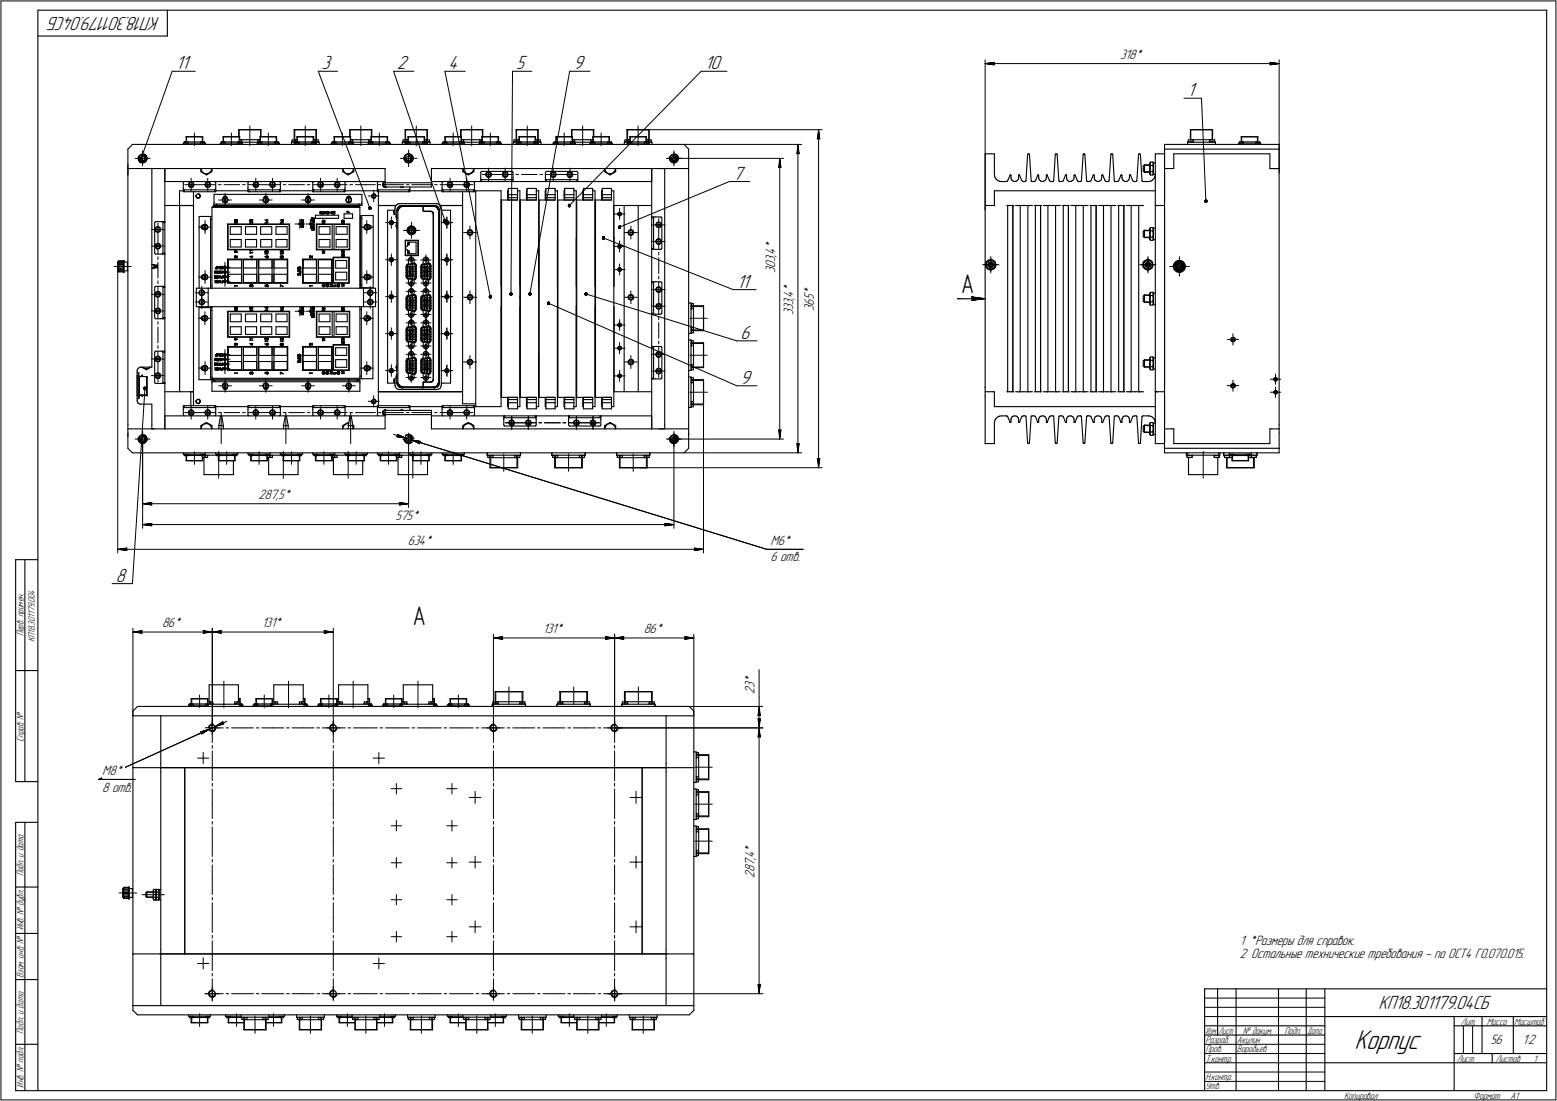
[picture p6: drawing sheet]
<svg xmlns="http://www.w3.org/2000/svg" width="842mm" height="595mm" viewBox="0 0 842 595" stroke-linecap="round" stroke-linejoin="round" font-family="sans-serif">
<defs><g id="words">
<text font-size="15.6" x="733" y="567">Корпус</text>
<g font-size="14.6">
<text x="520" y="158">А</text>
<text x="223" y="338">А</text>
</g>
<g font-size="10.9">
<text x="86" y="9" transform="rotate(-180 86 9)">КП18.301179.04СБ</text>
<text x="95" y="37">11</text>
<text x="174" y="37">3</text>
<text x="215" y="37">2</text>
<text x="243" y="37">4</text>
<text x="279" y="37">5</text>
<text x="310" y="37">9</text>
<text x="381" y="37">10</text>
<text x="642" y="52">1</text>
<text x="396" y="97">7</text>
<text x="398" y="156">11</text>
<text x="400" y="183">6</text>
<text x="400" y="208">9</text>
<text x="63" y="314">8</text>
<text x="746" y="546">КП18.301179.04СБ</text>
</g>
<g font-size="7.8">
<text x="606" y="32">318*</text>
<text x="419" y="138" transform="rotate(-90 419 138)">4</text>
<text x="419" y="135" transform="rotate(-90 419 135)">*</text>
<text x="419" y="142" transform="rotate(-90 419 142)">3</text>
<text x="419" y="139" transform="rotate(-90 419 139)">,</text>
<text x="419" y="148" transform="rotate(-90 419 148)">3</text>
<text x="419" y="145" transform="rotate(-90 419 145)">0</text>
<text x="429" y="162" transform="rotate(-90 429 162)">,</text>
<text x="429" y="161" transform="rotate(-90 429 161)">4</text>
<text x="429" y="158" transform="rotate(-90 429 158)">*</text>
<text x="440" y="160" transform="rotate(-90 440 160)">*</text>
<text x="429" y="167" transform="rotate(-90 429 167)">3</text>
<text x="429" y="165" transform="rotate(-90 429 165)">3</text>
<text x="440" y="166" transform="rotate(-90 440 166)">6</text>
<text x="440" y="162" transform="rotate(-90 440 162)">5</text>
<text x="429" y="170" transform="rotate(-90 429 170)">3</text>
<text x="440" y="168" transform="rotate(-90 440 168)">3</text>
<text x="140" y="270">287,5*</text>
<text x="214" y="281">575*</text>
<text x="221" y="294">634*</text>
<text x="417" y="294">M6*</text>
<text x="417" y="303">6 отв.</text>
<text x="88" y="339">86*</text>
<text x="142" y="339">131*</text>
<text x="294" y="342">131*</text>
<text x="348" y="342">86*</text>
<text x="408" y="372" transform="rotate(-90 408 372)">3</text>
<text x="408" y="369" transform="rotate(-90 408 369)">*</text>
<text x="408" y="375" transform="rotate(-90 408 375)">2</text>
<text x="55" y="419">M8*</text>
<text x="55" y="428">8 отв.</text>
<text x="408" y="461" transform="rotate(-90 408 461)">*</text>
<text x="408" y="465" transform="rotate(-90 408 465)">,</text>
<text x="408" y="464" transform="rotate(-90 408 464)">4</text>
<text x="408" y="471" transform="rotate(-90 408 471)">8</text>
<text x="408" y="468" transform="rotate(-90 408 468)">7</text>
<text x="408" y="475" transform="rotate(-90 408 475)">2</text>
<text x="670" y="511">1 *Размеры для справок.</text>
<text x="670" y="518">2 Остальные технические требования - по ОСТ4 ГО.070.015.</text>
<text x="806" y="565">56</text>
<text x="823" y="565">1:2</text>
</g>
<g font-size="5.4">
<text x="13" y="344" transform="rotate(-90 13 344)">Перв. примен.</text>
<text x="19" y="347" transform="rotate(-90 19 347)">КП18.301179.004</text>
<text x="13" y="401" transform="rotate(-90 13 401)">Справ. !</text>
<text x="13" y="474" transform="rotate(-90 13 474)">Подп. и дата</text>
<text x="13" y="503" transform="rotate(-90 13 503)">Инв. ! дубл.</text>
<text x="13" y="529" transform="rotate(-90 13 529)">Взам. инв. !</text>
<text x="790" y="554">Лит.</text>
<text x="804" y="554">Масса</text>
<text x="819" y="554">Масштаб</text>
<text x="13" y="559" transform="rotate(-90 13 559)">Подп. и дата</text>
<text x="652" y="564">Разраб.</text>
<text x="669" y="564">Акулин</text>
<text x="672" y="559">! докум.</text>
<text x="695" y="559">Подп.</text>
<text x="652" y="569">Пров.</text>
<text x="669" y="569">Воробьев</text>
<text x="652" y="574">Т.контр.</text>
<text x="788" y="574">Лист</text>
<text x="809" y="574">Листов</text>
<text x="829" y="574">1</text>
<text x="13" y="588" transform="rotate(-90 13 588)">Инв. ! подл.</text>
<text x="652" y="584">Н.контр.</text>
<text x="652" y="589">Утв.</text>
<text x="727" y="594">Копировал</text>
<text x="797" y="594">Формат</text>
<text x="817" y="594">A1</text>
</g>
<g font-size="5.3">
<text x="652" y="559">Изм.</text>
<text x="659" y="559">Лист</text>
<text x="707" y="559">Дата</text>
</g>
</g></defs>
<g fill="none" stroke="#000" stroke-width=".59">
<path d="M20 6v584zM20 6h817zM20 19h71zM91 6v13zM837 6v584zM72 78h298zM72 78l-3 3zM99 77h2zM99 77v1zM99 77h3zM99 77h.1M100 77h.1"/>
<path d="M101 77h.1M101 74h4zM101 74v3zM101 77h9zM101 77h1zM102 77h3zM102 77h.1M105 74h5zM105 77h4zM109 77h2zM109 77h.1M110 77h.1"/>
<path d="M110 74v3zM110 77h1zM111 77h.1M111 77v1zM119 77h2zM119 77v1zM120 77h2zM120 77h.1M121 77h.1M121 74h4zM121 74v3zM121 77h9z"/>
<path d="M121 77h1zM122 77h.1M122 77h3zM125 74h5zM125 77h4zM129 77h2zM129 77h.1M129 77h1zM129 70v4zM129 70h6zM130 77h.1M130 76h1z"/>
<path d="M130 76h5zM130 74v3zM130 77h1zM131 77h9zM131 77h.1M131 76v1zM131 77v1zM135 70h6zM135 76h6zM139 77h2zM139 77v1zM139 77h.1"/>
<path d="M140 77h2zM140 77h.1M140 76v1zM140 76h1zM140 77h1zM141 77h.1M141 74h4zM141 74v3zM141 77h9zM141 77h1zM141 70v4zM142 77h3z"/>
<path d="M142 77h.1M145 74h5zM145 77h4zM149 77h2zM149 77h.1M149 77h1zM150 77h.1M150 74v3zM150 77h1zM151 77h.1M151 77v1zM158 77h1z"/>
<path d="M158 77v1zM158 77h.1M158 77h2zM158 76v1zM158 76h1zM159 70v6zM159 70h6zM159 76h2zM159 77h2zM159 77v1zM159 76h.1M159 76h1z"/>
<path d="M160 77h.1M160 77h2zM160 76h1zM160 76h.1M160 77h1zM161 77h.1M161 74h4zM161 74v3zM161 77h9zM161 77h1zM162 77h3zM162 77h.1"/>
<path d="M165 74h5zM165 77h4zM165 70h6zM168 77h3zM168 77h.1M169 77h.1M169 77h1zM170 77h.1M170 74v3zM170 77h1zM170 76h1zM171 77h1z"/>
<path d="M171 77h.1M171 76h.1M171 77h2zM171 77v1zM171 70v6zM171 76h1zM172 76v1zM172 77h.1M173 77v1zM179 77h2zM179 77v1zM179 77h3z"/>
<path d="M179 77h.1M180 77h.1M180 77h1zM181 77h.1M181 74h4zM181 74v3zM181 77h9zM181 77h1zM182 77h.1M182 77h3zM185 74h5zM185 77h4z"/>
<path d="M189 77h2zM189 77h.1M189 70v4zM189 70h6zM190 77h.1M190 76h5zM190 74v3zM190 77h1zM190 76h1zM191 77h9zM191 77h.1M191 76v1z"/>
<path d="M191 77v1zM195 70h6zM195 76h6zM199 77h2zM199 77v1zM199 77h.1M199 77h3zM199 76v1zM199 76h2zM200 77h.1M201 77h.1M201 74h4z"/>
<path d="M201 74v3zM201 77h9zM201 77h1zM201 70v4zM202 77h.1M202 77h3zM205 74h5zM205 77h4zM209 77h2zM209 77h.1M209 77h1zM210 77h.1"/>
<path d="M210 74v3zM210 77h1zM211 77h.1M211 77v1zM218 77h1zM218 77v1zM218 77h.1M218 77h2zM218 76v1zM218 76h1zM219 77h2zM219 77v1z"/>
<path d="M219 70v6zM219 70h6zM219 76h2zM219 76h.1M220 76h.1M220 77h.1M220 77h2zM220 76h1zM221 77h.1M221 74h4zM221 74v3zM221 77h9z"/>
<path d="M221 77h1zM222 77h3zM222 77h.1M225 74h5zM225 77h4zM225 70h6zM229 77h2zM229 77h.1M229 77h1zM230 77h.1M230 76h1zM230 74v3z"/>
<path d="M230 77h1zM231 77h.1M231 77h1zM231 76h.1M231 77h2zM231 76h1zM231 77v1zM231 70v6zM232 76v1zM232 77h.1M233 77v1zM239 77h2z"/>
<path d="M239 77v1zM240 77h2zM240 77h.1M240 77h1zM241 77h.1M241 74h4zM241 74v3zM241 77h9zM241 77h1zM242 77h3zM242 77h.1M245 74h5z"/>
<path d="M245 77h4zM248 77h3zM248 77h.1M249 77h.1M249 77h1zM249 70v4zM249 70h6zM250 77h.1M250 76h5zM250 76h1zM250 74v3zM250 77h1z"/>
<path d="M251 77h9zM251 77h.1M251 76v1zM251 77v1zM255 70h6zM255 76h6zM259 77h2zM259 77v1zM259 77h.1M260 76v1zM260 76h1zM260 77h2z"/>
<path d="M260 77h.1M260 77h1zM261 77h.1M261 74h4zM261 74v3zM261 77h9zM261 77h1zM261 70v4zM262 77h3zM262 77h.1M265 74h5zM265 77h4z"/>
<path d="M268 77h3zM268 77h.1M269 77h.1M270 77h.1M270 74v3zM270 77h1zM271 77h.1M271 77v1zM278 77h1zM278 77v1zM278 77h.1M278 77h2z"/>
<path d="M278 76v1zM278 76h1zM279 77h2zM279 77v1zM279 76h.1M279 76h1zM279 70v6zM279 70h6zM279 76h2zM280 77h.1M279 77h3zM279 77h.1"/>
<path d="M280 76h1zM280 76h.1M280 77h1zM281 77h.1M281 74h4zM281 74v3zM281 77h9zM281 77h1zM282 77h.1M282 77h3zM285 74h5zM285 77h4z"/>
<path d="M285 70h6zM289 77h2zM289 77h.1M290 77h.1M290 74v3zM290 77h1zM290 76h1zM291 77h1zM291 77h.1M291 76h.1M291 77h2zM291 76h1z"/>
<path d="M291 70v6zM291 77v1zM292 76v1zM292 77h.1M293 77v1zM299 77h2zM299 77v1zM300 77h2zM300 77h.1M301 77h.1M301 74h4zM301 74v3z"/>
<path d="M301 77h9zM301 77h1zM302 77h3zM302 77h.1M305 74h5zM305 77h4zM309 77h2zM309 77h.1M309 77h1zM309 70v4zM309 70h6zM310 77h.1"/>
<path d="M310 76h1zM310 76h5zM310 74v3zM310 77h1zM311 77h.1M311 77h9zM311 76v1zM311 77v1zM315 70h6zM315 76h6zM319 77h2zM319 77v1z"/>
<path d="M319 77h.1M320 77h2zM320 77h.1M320 76v1zM320 76h1zM320 77h1zM321 77h.1M321 74h4zM321 74v3zM321 77h9zM321 77h1zM321 70v4z"/>
<path d="M322 77h.1M322 77h3zM325 74h5zM325 77h4zM329 77h2zM329 77h.1M329 77h1zM330 77h.1M330 74v3zM330 77h1zM331 77h.1M331 77v1z"/>
<path d="M338 77h1zM338 77v1zM338 77h.1M338 77h2zM338 76v1zM338 76h1zM339 70v6zM339 70h6zM339 76h2zM339 77h2zM339 77v1zM339 76h.1"/>
<path d="M339 76h1zM340 77h.1M340 77h2zM340 76h1zM340 76h.1M340 77h1zM341 77h.1M341 74h4zM341 74v3zM341 77h9zM341 77h1zM342 77h.1"/>
<path d="M342 77h3zM345 70h6zM345 74h5zM345 77h4zM348 77h3zM348 77h.1M349 77h.1M349 77h1zM350 77h.1M350 74v3zM350 77h1zM350 76h1z"/>
<path d="M351 77h.1M351 77h1zM351 76h.1M351 77h2zM351 76h1zM351 70v6zM351 77v1zM352 76v1zM352 77h.1M353 77v1zM370 78l2 3zM630 78v3z"/>
<path d="M630 78h62zM642 77h2zM642 77v1zM643 77h3zM643 77h.1M643 76v1zM643 76h2zM643 76h.1M644 70v6zM644 70h12zM644 76h12zM644 77h12z"/>
<path d="M645 76v1zM645 76h.1M646 77h.1M654 77h3zM654 77h.1M654 76v1zM654 76h3zM654 76h.1M656 77h1zM656 70v6zM657 76v1zM657 76h.1"/>
<path d="M657 77h.1M657 77v1zM670 77v1zM670 77h1zM670 77h2zM670 77h.1M671 74h9zM671 74v3zM671 77h9zM672 77h7zM672 77h.1M679 77h2z"/>
<path d="M679 77h.1M680 74v3zM680 77h2zM681 77h.1M682 77v1zM692 78v3zM69 89v6zM69 81v8zM69 89v2zM69 93v137zM69 91v2zM69 91h13z"/>
<path d="M75 85h1zM75 86h1zM75 86v1zM75 85v1zM75 87h1zM75 84v1zM75 84h1zM76 84h.1M76 84l-1 1zM76 87l1 1zM76 85v1zM76 84l1-1z"/>
<path d="M76 86h.1M76 85h.1M76 86l1 1zM76 85l1-1zM77 88h.1M77 87h.1M77 88h1zM77 83h1zM77 83l1 1zM77 84h.1M77 84h1zM77 87h1z"/>
<path d="M77 88l1-1zM78 88v-1zM78 83v1zM78 84v1zM78 84h1zM78 87h1zM78 86v1zM78 85h.1M78 85h1zM78 85v1zM78 86h1zM78 86h.1"/>
<path d="M79 84v1zM79 85v1zM79 86v1zM79 86h.1M82 91v2zM82 91h126zM82 93v105zM89 98h119zM89 91v7zM89 91v29zM99 99v3zM100 98l-1 1z"/>
<path d="M102 100h.1M102 99v1zM102 99h1zM102 100h1zM103 99v-1zM103 99h-1zM103 98l1 1zM103 100h1zM104 98h.1M104 98v1zM104 99h.1M104 99h1z"/>
<path d="M104 100h.1M105 99v1zM105 100h.1M109 91v2zM109 93l3 2zM109 91v1zM109 91h.1M109 92v1zM109 93l1 1zM110 94h1zM111 100h.1M111 94h1z"/>
<path d="M111 99h1zM111 99v1zM111 100h1zM112 95l3-2zM112 99v-1zM112 99h-1zM112 94h1zM112 98l1 1zM112 100h1zM113 98h.1M113 98v1zM113 99h.1"/>
<path d="M113 99h1zM113 100h.1M114 99v1zM114 93l-1 1zM114 100h.1M114 92v1zM114 91v1zM115 91v2zM116 98l1 1zM117 99v3zM134 99v3zM135 98l-1 1z"/>
<path d="M137 100h.1M137 99h1zM137 99v1zM137 100h1zM138 99v-1zM138 98l1 1zM138 100h1zM139 98h.1M139 98v1zM139 99h.1M139 99h1zM139 100h.1"/>
<path d="M140 99v1zM140 100h.1M146 100h.1M146 99h1zM146 99v1zM146 100h1zM147 99v-1zM147 99h-1zM147 98h.1M147 98l1 1zM147 100h2zM148 99h.1"/>
<path d="M148 99h1zM149 100h.1M149 99v1zM151 98l1 1zM152 99v3zM169 99v3zM169 99l1-1zM172 100h.1M172 99h1zM172 99v1zM172 100h1zM173 99v-1z"/>
<path d="M173 99h-1zM173 98h.1M173 98l1 1zM173 100h1zM174 99h.1M174 99h1zM174 100h.1M175 99v1zM175 100h.1M181 100h.1M181 99h1zM181 99v1z"/>
<path d="M181 100h1zM182 99v-1zM182 99h-1zM182 98l1 1zM182 100h1zM183 98h.1M183 98v1zM183 99h.1M183 99h1zM183 100h.1M184 99v1zM184 100h.1"/>
<path d="M185 91v2zM185 93l3 2zM186 91h.1M186 91v1zM186 92v1zM186 98l1 1zM186 93l1 1zM187 99v3zM187 94h1zM188 94h1zM188 95l3-2zM189 94h1z"/>
<path d="M190 94v-1zM191 92l-1 1zM191 91v1zM191 91v2zM204 99v3zM205 98l-1 1zM207 100h.1M207 99v1zM207 100h1zM208 99h-1zM208 99v-1zM208 91v8z"/>
<path d="M208 99v2zM208 99h25zM219 85v1zM219 86v1zM219 85h.1M219 86h.1M219 85h1zM219 86h1zM219 84v1zM219 87v1zM219 87h1zM219 84h1z"/>
<path d="M219 84l1-1zM219 84h.1M219 88h1zM220 87l1 1zM220 85v1zM220 84l1-1zM220 86h.1M220 85h.1M220 86v1zM220 83h1zM220 88h1zM220 85l1-1z"/>
<path d="M220 87h1zM221 88h.1M221 83h.1M221 84h.1M221 84h1zM221 88h1zM221 87h1zM221 83h1zM221 88l1-1zM221 83l1 1zM222 84v1zM222 83l1 1z"/>
<path d="M222 88l1-1zM222 86v1zM222 85h.1M222 85h1zM222 85v1zM222 86h1zM222 87h1zM222 86h.1M222 84h1zM223 84v1zM223 86v1zM223 86h.1"/>
<path d="M223 85h.1M223 87h.1M223 85l1 1zM224 86l-1 1zM224 86h.1M233 91h126zM233 98h27zM233 91v8zM233 99v2zM239 99v3zM240 98l-1 1zM242 100h.1"/>
<path d="M242 99h1zM242 99v1zM242 100h1zM243 99v-1zM243 99h-1zM243 98l1 1zM243 100h2zM244 98h.1M244 98v1zM244 99h.1M244 99h1zM245 100h.1"/>
<path d="M245 99v1zM250 91v2zM250 93l3 2zM250 91v1zM250 91l1 1zM250 91h.1M251 92v1zM251 100h.1M251 99v1zM251 99h1zM251 93l1 1zM251 100h1z"/>
<path d="M252 99v-1zM252 99h-1zM252 94h1zM252 94h.1M252 98l1 1zM252 100h1zM253 98h.1M253 98v1zM253 99h.1M253 94h1zM253 99h1zM253 95l3-2z"/>
<path d="M253 100h.1M254 99v1zM254 94h1zM254 100h.1M254 94l1-1zM255 94l1-1zM255 93h.1M256 92v1zM256 98l1 1zM256 91v1zM256 91v2zM256 91h.1"/>
<path d="M256 92h.1M257 99v3zM260 93v3zM260 96v1zM260 97v1zM260 97h1zM260 98h1zM261 93h16zM261 98h16zM261 97h16zM261 93h-1zM261 97v1z"/>
<path d="M263 94v1zM263 95h.1M263 95l1 1zM263 93h1zM263 93v1zM263 95h2zM263 94h1zM264 96h.1M264 93h.1M264 93h1zM264 94h1zM264 96h1z"/>
<path d="M264 96l1-1zM265 93v1zM265 96l1-1zM265 93l1 1zM265 94v1zM265 94h1zM266 95h-1zM266 94h.1M266 94v1zM272 94v1zM272 95h.1M272 95l1 1z"/>
<path d="M272 93h1zM272 93v1zM272 95h2zM272 94h1zM273 96h.1M273 93h.1M273 93h1zM273 94h1zM273 96h1zM273 96l1-1zM274 93v1zM274 96v-1z"/>
<path d="M274 93l1 1zM274 94v1zM274 94h1zM274 95h.1M275 94h.1M275 94l-1 1zM277 93h.1M277 97v1zM277 97h.1M277 98h.1M277 96v1zM277 93v3z"/>
<path d="M277 98h18zM295 93v3zM295 96v1zM295 97v1zM295 97h.1M295 98h.1M295 93h17zM295 98h17zM295 97h17zM295 93h.1M298 94v1zM298 95h.1"/>
<path d="M298 95l1 1zM298 93h1zM298 93v1zM298 95h2zM298 94h1zM299 96h.1M299 93h.1M299 93h1zM299 94h1zM299 96h1zM299 96l1-1zM300 93v1z"/>
<path d="M300 96v-1zM300 93l1 1zM300 94v1zM300 94h1zM300 95h.1M301 94h.1M301 94l-1 1zM307 95h.1M307 94v1zM307 95l1 1zM307 95h2zM307 94h1z"/>
<path d="M307 93h1zM307 93v1zM308 96h.1M308 93h.1M308 93h1zM308 94h1zM308 96h1zM308 96l1-1zM309 93v1zM309 96l1-1zM309 93l1 1zM309 94h1z"/>
<path d="M309 94v1zM309 95h.1M310 94h.1M310 94l-1 1zM310 94v1zM312 93h1zM312 97v1zM312 97h1zM312 98h1zM313 96v1zM313 93v3zM313 97v1z"/>
<path d="M313 98h39zM327 91v2zM327 93l3 2zM327 91v1zM327 91h.1M327 92l1 1zM328 93l1 1zM329 94h1zM330 94h1zM330 95l3-2zM331 94h.1M332 93l-1 1z"/>
<path d="M333 92l-1 1zM333 91v1zM333 91v2zM352 91v7zM352 91v26zM356 91h16zM359 93v137zM359 91v2zM362 85h1zM362 86h1zM362 86l1 1zM362 85v1z"/>
<path d="M363 87h.1M363 84l-1 1zM363 84h.1M363 84h1zM363 87l1 1zM363 85v1zM363 84l1-1zM363 86h.1M363 85h.1M363 86l1 1zM364 84v-1zM364 85h-1z"/>
<path d="M364 85v-1zM364 88h1zM364 87h1zM364 83h1zM364 84h.1M364 83l1 1zM364 84h1zM365 87h.1M365 88l1-1zM365 83l1 1zM365 84l1 1zM365 84h1z"/>
<path d="M366 87h.1M366 86l-1 1zM366 85h.1M366 85h1zM366 85v1zM366 86h1zM366 86h.1M366 84h.1M366 84v1zM366 84l1 1zM366 85l1 1zM367 86l-1 1z"/>
<path d="M367 86h.1M372 81v8zM372 93v137zM372 89v4zM533 83v26zM533 83h5zM538 83v11zM538 95h.1M538 95v1zM538 96l1 1zM539 97h.1M539 97l2 1z"/>
<path d="M541 98h1zM542 98h2zM544 98h.1M544 98h1zM545 97v1zM546 95l-1 2zM546 95h.1M547 95h.1M547 95v1zM547 96v1zM547 97h.1M547 97l1 1z"/>
<path d="M548 98h1zM549 98h1zM550 98h.1M551 97l-1 1zM551 95v1zM551 95h.1M551 96v1zM551 95l2 2zM553 97v1zM553 98h.1M553 98h1zM555 98h.1"/>
<path d="M556 84l-1 14zM556 83h.1M557 83h.1M557 84h.1M557 84l1 14zM558 98h.1M558 98h1zM559 98h1zM560 97v1zM561 95l-1 2zM561 95h.1M562 95h.1"/>
<path d="M562 95v1zM562 96v1zM562 97h.1M562 97l1 1zM563 98h1zM564 98h1zM565 98h.1M566 97l-1 1zM566 95v1zM566 96v1zM566 95h.1M566 95l2 2z"/>
<path d="M568 97h.1M568 97v1zM568 98h.1M568 98h1zM570 98h.1M571 84l-1 14zM571 83h.1M572 83h.1M572 84h.1M572 84l1 14zM573 98h.1M573 98h1z"/>
<path d="M574 98h1zM575 97v1zM576 95l-1 2zM576 95h.1M577 95h.1M577 95v1zM577 96v1zM577 97h.1M577 97l1 1zM578 98h1zM579 98h1zM580 98h.1"/>
<path d="M581 97l-1 1zM581 95v1zM581 96v1zM581 95h.1M581 95l2 2zM583 97v1zM583 98h1zM584 98h.1M585 98h.1M586 84l-1 14zM586 83h.1M587 83h.1"/>
<path d="M587 84h.1M587 84l1 14zM588 98h.1M588 98h1zM589 98h1zM590 97v1zM591 95l-1 2zM591 95h.1M592 95h.1M592 95v1zM592 96v1zM592 97h.1"/>
<path d="M592 97l1 1zM593 98h1zM594 98h1zM595 98h.1M596 97l-1 1zM596 95v1zM596 96v1zM596 95h.1M596 95l2 2zM598 97v1zM598 98h1zM599 98h.1"/>
<path d="M600 98h.1M601 84l-1 14zM601 83h.1M601 83h1zM602 84h.1M602 84l1 14zM603 98h.1M603 98h1zM604 98h1zM605 97v1zM606 95l-1 2zM606 95h.1"/>
<path d="M607 95h.1M607 95v1zM607 96v1zM607 97h.1M607 97l1 1zM608 98h1zM609 98h1zM610 98h.1M611 97l-1 1zM611 95v1zM611 96v1zM611 95h.1"/>
<path d="M611 95l2 2zM613 97v1zM613 98h.1M613 98h1zM615 98h.1M616 84l-1 14zM616 83h.1M616 83h1zM617 84h.1M617 84l1 14zM618 98h.1M618 98h3z"/>
<path d="M618 90l1-1zM618 92l1 1zM618 90v1zM618 91v1zM619 93h3zM619 89h3zM619 89v2zM619 91v2zM621 98h.1M621 98h1zM622 88v6zM622 94v1z"/>
<path d="M622 88v1zM622 89h.1M622 91h.1M622 91v1zM622 92h.1M622 93v1zM622 90v1zM622 92v1zM622 90h.1M622 93h.1M622 89h1zM622 93h1z"/>
<path d="M622 88h1zM622 95h1zM622 88h.1M622 98l1-1zM623 88h1zM623 93h1zM623 89l1 1zM623 89h.1M623 93h.1M624 92v1zM624 90v1zM624 94l-1 1z"/>
<path d="M624 93v1zM624 92h.1M624 91h.1M624 89h-1zM624 88v1zM624 94h1zM624 88v6zM624 88h1zM624 96l-1 1zM625 96h-1zM625 83v28zM625 83h5z"/>
<path d="M625 94v2zM630 83v26zM630 81v8zM630 81h62zM630 93v137zM630 91h4zM634 91h1zM635 83v8zM635 83h52zM687 91h1zM687 83v8zM688 91h4z"/>
<path d="M692 81v8zM692 89v2zM692 91v2zM692 93v137zM84 120h.1M84 120h3zM87 120h1zM88 120h1zM88 120h.1M89 111h8zM89 120h.1M97 111h8z"/>
<path d="M97 111v101zM97 103h2zM97 103v8zM99 102v1zM99 103v1zM99 103h1zM99 104h1zM100 104h16zM100 103h16zM100 103v1zM102 100v1zM102 100l1 1z"/>
<path d="M102 100h2zM102 101h1zM103 101h.1M103 101h1zM104 101h.1M105 104v115zM105 100l-1 1zM106 106v1zM106 105v1zM106 107h1zM107 105h.1M107 105h-1z"/>
<path d="M107 107h.1M107 105h1zM107 107h1zM108 117h5zM108 117v39zM108 105h.1M108 105v1zM108 106v1zM111 100v1zM111 100l1 1zM111 100h2zM111 101h1z"/>
<path d="M112 101h.1M112 101h1zM113 101h.1M113 117h1zM113 101l1-1zM114 100l-1 1zM114 119v36zM114 117v2zM114 117h1zM114 119h1zM115 112h80zM115 112h.1"/>
<path d="M115 112v44zM115 112l1-1zM115 112h79zM116 111h78zM116 110h.1M116 105v5zM116 105h80zM116 110h1zM116 110v1zM116 103v1zM116 103h1zM116 104h1z"/>
<path d="M117 102v1zM117 103h17zM117 103v1zM117 110h77zM117 110v1zM120 108v1zM120 109h1zM121 107l-1 1zM121 109v1zM121 107h.1M121 109h1zM121 107h1z"/>
<path d="M121 106h1zM121 106v1zM121 110h1zM122 109h.1M122 107h.1M122 107v2zM122 106h.1M122 107h1zM122 110l1-1zM122 106l1 1zM123 107h.1M123 107v1z"/>
<path d="M123 109h-1zM123 108h.1M123 109h.1M123 108v1zM127 119h.1M127 120h.1M128 120h.1M128 119h.1M134 102v1zM134 103v1zM134 103h1zM134 104h1z"/>
<path d="M135 104h16zM135 103h16zM135 103v1zM135 119h.1M135 120h.1M136 120h.1M136 119h.1M136 119l1 1zM136 119h1zM137 119h.1M137 119v1zM137 100v1z"/>
<path d="M137 100l1 1zM137 100h2zM137 101h1zM138 101h.1M138 101h1zM139 101h.1M139 101l1-1zM140 100l-1 1zM142 108v1zM142 109h1zM143 107l-1 1zM143 109v1z"/>
<path d="M143 107h.1M143 109h1zM143 107h1zM143 106h1zM143 106v1zM143 119h1zM143 119l2 1zM143 110h1zM144 109h.1M144 107h.1M144 107v2zM144 106h.1"/>
<path d="M144 119v1zM144 119h.1M144 107h1zM144 110l1-1zM144 106l1 1zM145 119h.1M145 119v1zM145 107h.1M145 107v1zM145 109h-1zM145 108h.1M145 109h.1"/>
<path d="M145 108v1zM146 100v1zM146 100l1 1zM146 100h3zM146 101h1zM147 101h.1M147 101h1zM148 101h.1M149 100l-1 1zM151 103v1zM151 103h1zM151 104h1z"/>
<path d="M152 102v1zM152 119h.1M152 119v1zM152 103h17zM152 103v1zM152 120h.1M153 119h.1M153 120h.1M163 119h.1M163 119v1zM163 120h.1M163 119h1z"/>
<path d="M163 120h1zM164 119v1zM164 119h.1M165 108v1zM165 109h1zM165 107v1zM166 109v1zM166 107h.1M166 109h.1M166 107h-1zM166 107h1zM166 106h1z"/>
<path d="M166 106v1zM166 110h1zM166 109h1zM166 107v2zM167 106h.1M167 107h.1M167 109h.1M167 107v2zM167 110l1-1zM167 106l1 1zM167 107l1 1zM167 107h1z"/>
<path d="M168 107h.1M168 109h-1zM168 108h.1M168 107v1zM168 108v1zM168 109h.1M169 118h.1M169 119h.1M169 119h1zM169 120h.1M169 118h1zM169 102v1z"/>
<path d="M169 103v1zM169 103h1zM169 104h1zM170 119h.1M170 120h.1M170 104h16zM170 103h16zM170 103v1zM170 118v1zM170 118h.1M171 116v2zM171 118h12z"/>
<path d="M171 116h12zM172 100v1zM172 100l1 1zM172 100h2zM172 101h1zM173 101h.1M173 101h1zM173 115h.1M173 114h.1M174 114h.1M174 115h.1M174 116h.1"/>
<path d="M174 101h.1M174 114v1zM174 114v2zM174 120h.1M174 119h.1M174 114l1 1zM175 119h.1M175 115h.1M175 120h.1M175 116h.1M175 100l-1 1zM175 114v1z"/>
<path d="M175 114h.1M175 114v2zM175 114l1 2zM176 119h.1M176 120h.1M176 114v1zM176 115h.1M176 114h.1M177 114l-1 2zM177 115h.1M177 114h.1M177 116h.1"/>
<path d="M178 116h.1M178 114h.1M178 115h.1M179 115h.1M179 114h.1M180 116h.1M180 114h.1M180 115h.1M180 114v1zM180 114v2zM181 115h.1M181 114h.1"/>
<path d="M181 116h.1M181 100v1zM181 100l1 1zM181 100h2zM181 101h1zM182 101h.1M182 101h1zM183 101h.1M183 116v2zM184 100l-1 1zM185 120h.1M185 119h.1"/>
<path d="M186 119h.1M186 119v1zM186 116h5zM186 118h5zM186 116v2zM186 103v1zM186 103h1zM186 104h1zM187 102v1zM187 103h17zM187 103v1zM187 108v1z"/>
<path d="M187 109h1zM187 107v1zM188 109v1zM188 107h.1M188 115h1zM188 114v1zM188 114h.1M188 115h.1M188 109h.1M188 107h-1zM188 107h1zM188 106h1z"/>
<path d="M188 106v1zM188 110h1zM189 109h.1M188 107v2zM189 106h.1M189 107h.1M189 107v2zM189 115h.1M189 110l1-1zM189 106l1 1zM189 107h1zM189 107l1 1z"/>
<path d="M190 107h.1M190 109h-1zM190 107v1zM190 108h.1M190 109h.1M190 108v1zM191 116v2zM194 111v1zM194 111h.1M194 112h1zM194 110h2zM194 111h2z"/>
<path d="M194 110v1zM195 112v44zM195 118v36zM195 118h1zM195 117v1zM195 117h1zM196 117h.1M196 118v36zM196 117v1zM196 105v5zM196 110h.1M196 110v1z"/>
<path d="M196 117h6zM201 106v1zM201 107h1zM201 105v1zM202 107h.1M202 105h.1M202 105h-1zM202 117v39zM202 107h1zM202 105h1zM203 105v1zM203 106v1z"/>
<path d="M203 106h.1M204 102v1zM204 103v1zM204 103h1zM204 104h1zM205 111h9zM205 104v115zM205 104h16zM205 103h16zM205 103v1zM207 100v1zM207 100l1 1z"/>
<path d="M207 101h1zM208 101h.1M208 101h1zM208 101h25zM209 101h.1M210 114v93zM210 114h4zM211 120v-1zM211 120v1zM211 119h1zM211 120h.1M211 120h1z"/>
<path d="M212 119h.1M212 120h.1M212 119l1 1zM213 120h.1M213 116h.1M213 114v1zM213 115v1zM213 115h.1M213 114h.1M214 113v2zM214 112h.1M214 116h1z"/>
<path d="M214 115v1zM214 117v1zM214 117h.1M215 117h.1M214 111l1-1zM214 111v1zM214 118h.1M214 116v1zM215 118h.1M215 117v1zM215 116v1zM215 114v1z"/>
<path d="M215 114v93zM215 114h.1M215 113v1zM215 110h1zM215 113h.1M215 112v1zM215 112l1-1zM216 113h.1M216 111h1zM216 112l1-1zM216 112l-1 1zM216 110h20z"/>
<path d="M216 112h1zM216 112v1zM217 101h.1M217 111h1zM217 111h.1M217 112h1zM217 101h1zM218 112h10zM218 111h10zM218 111v1zM218 101h.1M221 103v1z"/>
<path d="M221 103h1zM221 104h1zM222 102v1zM222 101v1zM222 103h17zM222 103v1zM228 111h1zM228 111v1zM228 112h.1M229 111h.1M229 112h.1M229 114h.1"/>
<path d="M229 112v2zM229 111h6zM229 112h6zM229 111v1zM229 114h4zM233 114h.1M233 114h1zM233 114l1 1zM234 114v1zM234 115h.1M234 115v1zM234 116v89z"/>
<path d="M235 111h.1M235 111v1zM235 112h1zM235 111h1zM235 112h.1M236 112h.1M236 111v1zM236 111l1 1zM236 110h.1M236 112l1 1zM236 110h1zM237 113h.1"/>
<path d="M237 112v1zM237 114h.1M237 114v93zM237 110l1 1zM237 113h1zM238 114v93zM238 113h.1M238 111l1 1zM238 111h12zM239 112v1zM239 113v95zM239 114h1z"/>
<path d="M239 102v1zM239 103v1zM239 103h1zM239 104h1zM240 104h16zM240 103h16zM240 103v1zM240 114h4zM241 120v-1zM241 120h.1M241 120h1zM241 119h1z"/>
<path d="M242 120h.1M242 100v1zM242 119l1 1zM242 100l1 1zM242 100h3zM242 101h1zM243 101h.1M243 120h.1M243 101h1zM244 114v93zM244 101h.1M245 100l-1 1z"/>
<path d="M250 104v114zM251 100v1zM251 100l1 1zM251 100h2zM251 101h1zM252 101h.1M252 101h1zM253 101h.1M254 100l-1 1zM256 103v1zM256 103h1zM256 104h1z"/>
<path d="M257 102v1zM257 103h.1M257 103v1zM257 103h14zM257 103v117zM271 108v47zM271 108h.1M271 103v117zM271 108h9zM271 108v107zM275 103v5zM275 106h.1"/>
<path d="M275 103h.1M275 104h.1M275 105v2zM275 105h5zM275 107v1zM275 102h5zM275 108h5zM275 107h5zM275 102v3zM275 102h.1M280 103h1zM280 102v3z"/>
<path d="M280 107v1zM280 105v2zM280 102h.1M281 103v117zM281 108v47zM281 108h.1M281 108h9zM281 108v107zM285 106h.1M285 103h.1M285 103v5zM285 102v3z"/>
<path d="M285 102h.1M285 105v2zM285 105h5zM285 107v1zM285 102h5zM285 108h5zM285 107h5zM290 103h1zM290 102v3zM290 107v1zM290 105v2zM290 102h.1"/>
<path d="M291 103v117zM291 108h.1M292 108h8zM292 108v107zM295 106h.1M295 103h.1M295 103v5zM295 105v2zM295 107v1zM295 108h5zM295 107h5zM295 102v3z"/>
<path d="M295 102h.1M295 105h5zM295 102h5zM300 102v3zM300 107v1zM300 105v2zM300 103h1zM300 102h.1M301 103v117zM301 108h.1M302 108h8zM302 108v107z"/>
<path d="M305 103v5zM305 106h.1M305 103h.1M305 102v3zM305 105v2zM305 107v1zM305 108h5zM305 107h5zM305 102h.1M305 105h5zM305 102h5zM310 107v1z"/>
<path d="M310 105v2zM310 103h2zM310 102v3zM310 102h.1M312 103v117zM312 108h.1M312 108h9zM312 108v107zM316 103h.1M315 104h.1M315 103v5zM316 106h.1"/>
<path d="M316 102v3zM316 102h.1M316 105v2zM316 105h5zM316 107v1zM316 102h5zM316 108h5zM316 107h5zM321 103h1zM321 102v3zM321 107v1zM321 105v2z"/>
<path d="M321 102h.1M322 108v21zM322 108h.1M322 103v117zM322 108h9zM322 108v107zM325 104h.1M326 103h.1M326 106h.1M325 103v5zM326 102v3zM326 102h.1"/>
<path d="M326 105v2zM326 105h5zM326 107v1zM326 102h5zM326 108h5zM326 107h5zM331 103h1zM331 102v3zM331 107v1zM331 105v2zM331 102h.1M332 111v18z"/>
<path d="M332 103v117zM332 111h20zM334 115v1zM334 116l1 1zM334 116h1zM334 115h1zM334 115h.1M335 117h.1M335 116v1zM335 115h.1M335 115h1zM335 117v-1z"/>
<path d="M335 117h1zM335 116h1zM336 115h.1M336 115v1zM336 116h.1M336 116v1zM338 111v101zM345 111v101zM352 118v16zM352 117h1zM352 118h1zM352 117v1z"/>
<path d="M353 117h1zM353 118v16zM353 117v1zM354 117h3zM357 117l1 1zM358 118v16zM533 113v96zM533 109v4zM533 111h4zM537 111h1zM538 103v8zM538 103h87z"/>
<path d="M544 111h1zM545 111h1zM545 111v101zM546 111h1zM547 111h1zM548 111v101zM548 111h.1M549 111h1zM550 111h1zM551 111h.1M552 111h.1M552 111h2z"/>
<path d="M552 111v101zM554 111h2zM556 111h.1M556 111v101zM556 111h2zM558 111h.1M559 111h1zM560 111h1zM560 111v101zM561 111h1zM562 111h1zM563 111h.1"/>
<path d="M563 111v101zM564 111h1zM565 111h1zM566 111h.1M567 111h.1M567 111v101zM567 111h2zM569 111h2zM571 111v101zM571 111h.1M571 111h2zM573 111h1z"/>
<path d="M575 111h.1M575 111h1zM575 111v101zM576 111h1zM577 111h1zM578 111v101zM578 111h.1M579 111h1zM580 111h1zM581 111h.1M582 111h.1M582 111h2z"/>
<path d="M582 111v101zM584 111h2zM586 111v101zM586 111h.1M586 111h2zM588 111h1zM590 111h.1M590 111v101zM590 111h1zM591 111h1zM592 111h1zM593 111v101z"/>
<path d="M593 111h.1M594 111h1zM595 111h1zM596 111h.1M597 111h.1M597 111h2zM597 111v101zM599 111h2zM601 111h.1M601 111v101zM601 111h2zM603 111h1z"/>
<path d="M605 111h.1M605 111h1zM605 111v101zM606 111h1zM607 111h1zM608 111v101zM608 111h.1M609 111h1zM610 111h1zM611 111h.1M612 111h.1M612 111h2z"/>
<path d="M612 111v101zM614 111h2zM616 111v101zM616 111h.1M616 111h2zM618 111h.1M625 111h1zM625 111v101zM626 111h4zM630 113v96zM84 120v17zM84 137h.1"/>
<path d="M84 124h.1M84 124v1zM84 133h.1M84 133v1zM84 137h3zM84 125h1zM84 134h1zM84 123h1zM84 123v1zM84 133h2zM84 133h1zM84 124h2z"/>
<path d="M84 124h1zM84 132h1zM84 132v1zM85 125v1zM85 134v1zM85 123h1zM85 134h1zM85 125h1zM85 132h1zM85 132h.1M85 123h.1M85 126l1-1z"/>
<path d="M85 133h1zM85 124h1zM85 135l1-1zM86 123h.1M86 134h.1M86 125h.1M86 132h.1M86 132h1zM86 123h1zM86 125h1zM86 134h1zM86 133h.1"/>
<path d="M86 124h.1M87 132v1zM87 123v1zM87 134h-1zM87 125h-1zM87 133v1zM87 124v1zM87 124h.1M87 133h.1M87 137h1zM88 120v17zM88 137h1z"/>
<path d="M88 137h.1M89 120v17zM89 137h.1M89 137v18zM109 123h.1M109 122v1zM109 123v1zM109 122h1zM109 122h.1M109 123h1zM109 124h1zM109 123l1 1z"/>
<path d="M110 123v1zM110 122l-1 1zM110 122v-1zM110 124h.1M110 124h1zM110 122h.1M110 122l1-1zM110 121h1zM111 124h.1M111 121h.1M111 121v3zM111 121h1z"/>
<path d="M111 121l1 1zM111 124h1zM112 122h.1M112 121v1zM112 124h.1M112 122v1zM112 123v1zM112 123h.1M123 121v14zM123 135h34zM123 121h34zM123 135h33z"/>
<path d="M123 121h33zM125 127h5zM125 134h5zM125 129h5zM125 129v5zM125 123h5zM125 123v4zM127 139h.1M127 136h.1M127 121h.1M127 120h1zM127 138h.1"/>
<path d="M128 136h.1M128 139h.1M128 138h.1M128 138v1zM130 129v5zM130 123v4zM133 134h6zM133 127h6zM133 129v5zM133 123v4zM133 129h6zM133 123h6z"/>
<path d="M135 139h1zM135 137h.1M135 121h.1M135 120h2zM135 136h2zM135 136h.1M135 135h2zM135 137h2zM135 135h.1M136 139h.1M136 138h.1M137 139h.1"/>
<path d="M137 120h.1M137 135h.1M137 136h.1M139 123v4zM139 129v5zM141 127h6zM141 129v5zM141 129h6zM141 123h6zM141 134h6zM141 123v4zM143 136h.1"/>
<path d="M143 139h.1M143 139h1zM143 121h.1M144 136h.1M144 121h.1M143 120h2zM143 137h.1M144 137h.1M143 137h2zM144 120h.1M144 120h1zM144 137h1z"/>
<path d="M144 139h.1M144 138h.1M145 139h.1M145 137h.1M145 136h.1M145 138h.1M145 120h.1M147 123v4zM147 129v5zM149 134h6zM149 129v5zM149 129h6z"/>
<path d="M149 123v4zM149 127h6zM149 123h6zM152 137h.1M152 137h1zM152 139h.1M152 136h.1M152 121h.1M152 120h1zM153 139h.1M153 136h.1M152 138h.1"/>
<path d="M153 138h.1M153 137h.1M155 123v4zM155 129v5zM156 121v14zM157 121v14zM162 121h.1M162 122h.1M163 121h.1M163 123h.1M163 122h1zM163 122h.1"/>
<path d="M163 121v1zM163 123h1zM164 121h.1M164 123v-1zM164 123h.1M164 122h.1M164 120h.1M164 121v1zM167 139h.1M167 121h.1M168 139h.1M168 138h.1"/>
<path d="M168 121h.1M168 122h.1M168 139h1zM169 124h.1M169 122h1zM169 122v1zM169 124h1zM169 123h1zM169 122h.1M169 121l1-1zM169 121h1zM169 138h.1"/>
<path d="M169 138v1zM169 123h.1M169 121h.1M170 124h.1M170 123h.1M170 121v-1zM170 121h.1M170 122h.1M170 122v1zM171 121h18zM171 135h18zM171 121v14z"/>
<path d="M171 135h9zM171 121h9zM173 134h5zM173 123v4zM173 127h5zM173 129v5zM173 123h5zM173 129h5zM174 121h.1M174 136h.1M174 137h.1M174 137h2z"/>
<path d="M175 136h.1M175 121h.1M175 135h.1M175 136h1zM175 120l1 1zM176 120v1zM176 137h.1M176 136h.1M178 129v5zM178 123v4zM180 121v14zM180 139v14z"/>
<path d="M180 139h9zM181 135h8zM181 121h8zM181 121v14zM182 129v5zM182 127h6zM182 134h6zM182 123h6zM182 123v4zM182 129h6zM185 138h.1M185 121h.1"/>
<path d="M185 136h.1M185 137h.1M185 139h.1M185 135h.1M185 139h1zM185 135h1zM186 120h.1M186 136h.1M186 138h.1M186 137h.1M186 136v1zM186 120v1z"/>
<path d="M186 139h.1M186 135h.1M188 129v5zM188 123v4zM189 139v14zM189 121v14zM197 123h.1M197 123v1zM197 123l1 1zM197 122v1zM197 124h1zM198 124h.1"/>
<path d="M198 122h-1zM198 122v-1zM198 121h.1M198 121l-1 1zM198 124h1zM198 121h1zM198 121v3zM199 121h.1M199 121v1zM199 124h.1M199 121v3zM199 124h1z"/>
<path d="M199 121l1 1zM199 122h1zM200 122h.1M200 122v1zM200 124h.1M200 123l-1 1zM200 123v1zM200 123h.1M200 122h1zM200 124l1-1zM201 122v1zM201 123h.1"/>
<path d="M211 121h.1M211 140v1zM211 139h1zM211 139v1zM211 121h1zM211 140h1zM212 139h.1M212 121h.1M212 140h.1M212 139l1 1zM212 120v1zM213 140h.1"/>
<path d="M213 121h-1zM213 121h.1M214 122v1zM214 122h.1M215 122h.1M214 123h.1M214 121v1zM215 123h.1M214 121h.1M215 121h.1M215 122v1zM215 121v1z"/>
<path d="M219 130v8zM219 130h7zM219 138h7zM219 138h2zM219 138h.1M219 130h2zM219 130h.1M219 133v2zM219 135h1zM219 133h1zM220 125l1 1zM220 124v1z"/>
<path d="M220 132h1zM220 132v1zM220 136h1zM220 135v1zM220 136v1zM220 137h1zM220 131v1zM220 131h1zM221 125h.1M221 136v1zM221 132h.1M221 130h1z"/>
<path d="M221 136h.1M221 138h1zM221 131v1zM221 131h.1M221 130h.1M221 138h.1M221 124h.1M221 137h.1M221 126h.1M221 123l-1 1zM221 123h.1M221 124v1z"/>
<path d="M221 125v1zM221 123v1zM221 126h1zM221 123h1zM221 140v1zM221 140l1-1zM221 126l1 1zM221 137h4zM221 125h1zM221 131h4zM221 123l1-1zM222 126h.1"/>
<path d="M222 123h.1M222 123h-1zM222 125v1zM222 124h-1zM222 124v-1zM222 139h.1M222 123h1zM222 138h2zM222 130h.1M222 130h2zM222 138h.1M222 127h1z"/>
<path d="M222 139h1zM222 122h1zM222 126h1zM222 125h.1M223 124h.1M222 124v1zM222 140h.1M223 123h.1M222 140h1zM223 125h.1M223 126h.1M223 122h.1"/>
<path d="M223 140h.1M223 127h1zM223 126h1zM223 124v1zM223 139h1zM223 123h1zM223 123l1 1zM224 123h.1M223 122l1 1zM224 138h.1M224 130h.1M224 138h1z"/>
<path d="M224 130h1zM224 139v1zM224 126h.1M224 124h.1M224 127v-1zM224 123v1zM224 125l-1 1zM224 124v1zM224 125h.1M224 123l1 1zM224 124h1zM224 125v1z"/>
<path d="M224 124l1 1zM225 125l-1 1zM225 125h-1zM225 124v1zM225 124l-1 1zM225 125h.1M225 124h.1M225 130h1zM225 138h1zM225 138h.1M225 130h.1M225 131v6z"/>
<path d="M226 136v2zM226 130v2zM226 133h.1M226 132h.1M226 135v1zM226 135h.1M226 133v2zM226 136h.1M226 132v1zM226 130v8zM229 140v1zM229 139v1z"/>
<path d="M229 139h1zM230 139h1zM230 140h1zM231 140h.1M231 139h.1M231 139l1 1zM241 120v1zM241 121h.1M241 140v-1zM241 140h.1M241 121h1zM241 140h1z"/>
<path d="M241 139h1zM242 121h.1M242 140h.1M242 139l1 1zM242 120v1zM243 140h.1M243 121h-1zM243 120v1zM253 126h.1M253 126v1zM253 125v1zM253 126l1 1z"/>
<path d="M253 125h1zM253 127h1zM253 124h1zM253 124v1zM254 127h.1M254 125v-1zM254 127h1zM254 124h1zM254 124l1 1zM255 127h.1M255 127v-1zM255 124v1z"/>
<path d="M255 125h.1M255 125v1zM255 125h1zM255 126h.1M256 126l-1 1zM256 125v1zM291 129v26zM301 129v26zM312 129v26zM322 129v26zM332 129h.1M332 129v26z"/>
<path d="M334 133v1zM334 134h1zM334 133l1 1zM334 133l1-1zM334 133h.1M335 134h.1M335 132h.1M335 132l-1 1zM335 132h1zM335 134h1zM335 132l1 1zM336 132v1z"/>
<path d="M336 133h.1M336 134h.1M336 133v1zM340 126h.1M340 126v1zM340 125v-1zM340 125v1zM340 125h1zM340 126l1 1zM340 127h1zM340 124h1zM341 127h.1"/>
<path d="M341 125v-1zM341 127h1zM341 124h1zM341 124l1 1zM342 127h.1M342 124v1zM342 125h.1M342 127v-1zM342 125v1zM342 125h1zM342 126h.1M343 126l-1 1z"/>
<path d="M343 125v1zM352 135v17zM352 135h1zM352 134h1zM352 134v1zM353 135h1zM353 134v1zM354 135h3zM355 122v1zM355 131h.1M355 121v1zM355 130v1z"/>
<path d="M355 122h.1M355 123h1zM355 131l1 1zM355 131h2zM355 130h1zM355 120h1zM355 120v1zM355 122l1 1zM355 122h2zM355 121h1zM355 130l1-1zM355 130h.1"/>
<path d="M355 121h.1M355 121l1-1zM356 123h.1M356 132h.1M356 120h.1M356 129h.1M356 129h1zM356 130h1zM356 123h1zM356 120h1zM356 121h1zM356 132h1z"/>
<path d="M357 129v1zM357 120v1zM357 123v-1zM357 132v-1zM357 120l1 1zM357 129l1 1zM357 130h.1M357 121v1zM357 130h1zM357 121h1zM357 131v1zM357 135l1-1z"/>
<path d="M357 122v1zM358 121v1zM358 130v1zM358 130l-1 1zM358 121l-1 1zM358 122h-1zM358 122h.1M358 131h-1zM358 131h.1M618 125l1-1zM618 128h1zM618 125v1z"/>
<path d="M618 126v2zM619 128h3zM619 124h3zM619 124v2zM619 126v2zM622 124v5zM622 129v1zM622 124h.1M622 124v1zM622 126h.1M622 126v1zM622 127h.1"/>
<path d="M622 127v1zM622 129h.1M622 125v1zM622 128h.1M622 125h.1M622 125h1zM622 128h1zM622 123h1zM622 130h1zM622 123v1zM622 128v1zM623 123l1 1z"/>
<path d="M623 128l1 1zM623 125h1zM623 125h.1M623 128h.1M624 127v1zM624 125v1zM624 129l-1 1zM624 129h.1M624 127h.1M624 126v1zM624 126h.1M624 124l-1 1z"/>
<path d="M624 124h.1M624 130h1zM624 123v7zM624 123h1zM64 146h.1M64 142v4zM64 141h.1M64 141v5zM64 144h.1M64 142h.1M64 143h.1M64 145h.1"/>
<path d="M64 147h.1M64 143h3zM64 146h3zM64 142h3zM64 145h3zM64 144h3zM64 147h3zM64 141h3zM67 141v6zM67 147h.1M67 141h.1M67 142h2z"/>
<path d="M67 146h2zM69 142v4zM69 142h.1M69 146h.1M82 145h1zM82 143h1zM83 143h.1M83 145h.1M83 143v2zM83 143h1zM83 145h1zM84 155v17z"/>
<path d="M84 143v2zM84 145h.1M84 143h.1M84 159h.1M84 159v1zM84 145h1zM84 144h1zM84 144v1zM84 155h.1M84 155h3zM84 160h1zM84 159h2z"/>
<path d="M84 159h1zM84 158h1zM84 158v1zM85 144h.1M85 144v1zM85 145h.1M85 143h.1M85 143v2zM85 158h1zM85 158h.1M85 159h1zM86 158h.1"/>
<path d="M86 158h1zM86 159h.1M87 158v1zM87 160h-1zM87 159v1zM87 159h.1M87 155h1zM88 155v17zM88 155h1zM88 155h.1M89 155v17zM89 155h.1"/>
<path d="M106 156h6zM106 156v10zM108 158v1zM108 159h.1M108 157v1zM108 158h.1M108 159l1 1zM108 157h1zM108 157h.1M109 160h.1M109 150h.1M109 149v1z"/>
<path d="M109 150v1zM109 157h.1M109 157v3zM109 157h1zM109 149h1zM109 149h.1M109 160l1-1zM109 150h1zM109 151h1zM109 150l1 1zM110 150v1zM110 149l-1 1z"/>
<path d="M110 149h.1M110 149v-1zM110 159h.1M110 151h.1M110 157h.1M110 157v1zM110 151h1zM110 149l1-1zM110 148h1zM110 157l1 1zM110 158h.1M110 158v1z"/>
<path d="M111 158l-1 1zM111 151h.1M111 148h.1M111 148v3zM111 148l1 1zM111 151h1zM112 149h.1M112 156h1zM112 150v1zM112 149v1zM112 150h.1M113 156v10z"/>
<path d="M113 156h2zM114 155h1zM114 155v1zM115 156h80zM116 149h.1M116 150h.1M116 147h.1M116 147v1zM116 149h1zM116 148h.1M116 150l1-1zM116 152h.1"/>
<path d="M116 152v1zM117 153h.1M117 150h.1M117 145h.1M117 152v1zM117 147h-1zM117 147h.1M117 147v1zM117 147l-1 1zM117 149l-1 1zM117 152h.1M117 149v1z"/>
<path d="M117 149h.1M117 144v1zM117 144h.1M117 152h1zM117 149l1 1zM118 150h.1M118 152h.1M118 153h.1M118 144h.1M118 144v1zM118 147h.1M118 148h.1"/>
<path d="M118 149v1zM118 152v1zM118 149h.1M118 144l1 1zM118 147v1zM118 152h1zM118 152l1 1zM118 149l1 1zM119 147h.1M119 144h.1M119 144v1zM119 145h1z"/>
<path d="M119 145h.1M119 144h1zM119 147v1zM119 148h.1M119 149l1 1zM119 149v1zM119 152h.1M119 152l1 1zM119 152v1zM119 147l1 1zM120 150h.1M120 153h.1"/>
<path d="M120 147h.1M120 144v1zM120 145h.1M120 152h.1M120 147v1zM120 145h1zM120 144h.1M120 149h.1M120 152v1zM120 149v1zM121 147l-1 1zM121 145h.1"/>
<path d="M121 152v1zM121 147v1zM121 150h.1M121 152h.1M121 144v1zM121 144h.1M121 147h.1M121 147v-1zM121 149v1zM121 153h1zM121 145h1zM121 148h1z"/>
<path d="M121 150h1zM121 151v1zM121 151h.1M121 146h.1M121 149h.1M122 146h.1M122 148h.1M122 144h.1M122 145h.1M122 151h.1M122 153h.1M122 149h.1"/>
<path d="M122 150h.1M122 148v-1zM122 153v-1zM122 146v1zM122 151v1zM122 147h.1M122 144v1zM122 152h.1M122 149v1zM123 153h33zM123 140v13zM123 140h33z"/>
<path d="M123 153h8zM123 140h8zM123 145h8zM123 140v5zM123 148h8zM123 148v5zM127 154h1zM127 155h.1M127 155h1zM128 154h.1M131 140v5zM131 148v5z"/>
<path d="M131 140v13zM132 140h7zM132 140v5zM132 145h7zM132 148h7zM132 153h7zM132 148v5zM132 140v13zM135 155h.1M135 154h.1M136 155h.1M136 154h.1"/>
<path d="M137 154h.1M137 155h.1M139 140v5zM139 148v5zM139 140v13zM140 140v13zM140 140h7zM140 153h7zM140 145h7zM140 148v5zM140 140v5zM140 148h7z"/>
<path d="M143 155h1zM143 154h.1M143 154v1zM144 155h.1M144 154v1zM144 154h.1M145 154h.1M145 155h.1M147 148v5zM147 140v13zM147 140v5zM148 140h7z"/>
<path d="M148 148h7zM148 153h7zM148 140v5zM148 148v5zM148 140v13zM148 145h7zM152 154v1zM152 155h.1M152 154l1 1zM153 155h.1M155 140v5zM155 148v5z"/>
<path d="M155 140v13zM156 140v13zM161 148h.1M161 145h.1M161 149h.1M161 146v1zM161 147h1zM161 146h.1M161 144h.1M162 149h.1M162 146h.1M162 148h.1"/>
<path d="M162 145h.1M162 147h.1M162 144h.1M162 144v1zM162 148l1 1zM162 148v1zM163 147h.1M163 146h.1M163 145h.1M163 148h.1M163 148v1zM164 153h16z"/>
<path d="M164 140h16zM164 140v13zM164 153h7zM164 148h7zM164 148v5zM164 140h7zM164 140v5zM164 145h7zM168 155h.1M167 154h2zM167 155h.1M168 155h1z"/>
<path d="M169 154h.1M171 148v5zM171 140v5zM171 140v13zM172 140v13zM172 153h7zM172 140h7zM172 145h7zM172 140v5zM172 148v5zM172 148h7zM174 154h.1"/>
<path d="M174 155h.1M175 155h.1M175 154h.1M176 155h.1M176 154h.1M177 155h.1M177 154h.1M178 155h.1M178 154h.1M178 155l1-1zM178 154h1zM178 154h2z"/>
<path d="M178 155h2zM179 154h1zM179 155h1zM179 155l1-1zM179 140v13zM179 140v5zM179 148v5zM180 140v13zM180 155h.1M180 154h.1M180 153h9zM180 155h2z"/>
<path d="M181 155h.1M181 154h.1M181 155h1zM182 154h.1M182 155h.1M182 147h6zM182 141v4zM182 145h6zM182 141h6zM182 151h6zM182 147v4zM183 155h.1"/>
<path d="M183 154h.1M184 154h.1M184 155h.1M185 153l1 1zM185 155h.1M185 155h1zM185 153v1zM185 154h.1M186 154h.1M186 155h.1M188 141v4zM188 147v4z"/>
<path d="M195 156h2zM195 154v2zM195 156h1zM195 154h1zM196 156h.1M196 154v2zM196 156h6zM197 156v10zM197 156h1zM197 150h.1M197 150v1zM197 150l1 1z"/>
<path d="M197 149v1zM197 149l1-1zM197 151h1zM198 151h.1M198 149h-1zM198 149v-1zM198 156h5zM198 148h.1M198 151h1zM198 148h1zM198 148v3zM199 148h.1"/>
<path d="M199 148v1zM199 151h.1M199 148v3zM199 158v1zM199 159h.1M199 158h.1M199 157v1zM199 149h1zM199 159l1 1zM200 149h.1M199 157h1zM200 150l-1 1z"/>
<path d="M200 157h.1M200 157h-1zM200 149v1zM200 151h.1M200 150h.1M200 160h1zM200 160h.1M200 157v3zM200 149h1zM200 151l1-1zM200 157h1zM200 160l1-1z"/>
<path d="M201 160v-1zM201 149v1zM201 150h.1M201 159h.1M201 157l1 1zM201 157h1zM202 158h.1M202 158l-1 1zM202 159h-1zM202 157v1zM202 158v1zM203 156v10z"/>
<path d="M211 160v1zM211 141h.1M211 140h.1M211 159h1zM211 159v1zM211 141h1zM211 160h1zM212 159h.1M212 141h.1M212 160h.1M212 159l1 1zM212 140v1z"/>
<path d="M213 160h.1M213 141h-1zM213 141h.1M220 144v6zM220 150h.1M220 150v1zM220 143v1zM220 143h.1M220 144h.1M220 150l1 1zM220 160h1zM220 151h1z"/>
<path d="M220 143h1zM220 150h1zM221 151h.1M221 151h3zM221 160l3-1zM221 143h.1M221 143l3-1zM221 153h.1M221 151v2zM221 141v2zM221 157v3zM221 150l3 1z"/>
<path d="M221 143h3zM221 153v1zM221 157h.1M221 157l1-1zM221 154h1zM222 149h.1M221 149h.1M222 147h.1M221 147h.1M221 148h.1M222 144h.1M221 145h.1"/>
<path d="M222 146h.1M221 146h.1M222 156h.1M222 153v1zM222 140v1zM222 157v1zM222 148h.1M222 145h.1M222 154h.1M222 153h.1M222 153v-1zM222 141h.1"/>
<path d="M222 158h.1M222 157h.1M222 154l1 1zM222 154h1zM222 156h1zM222 152h.1M222 141h1zM222 158h1zM222 152h1zM222 157h1zM223 155v-1zM223 152v1z"/>
<path d="M223 157h.1M223 144h.1M223 145h.1M223 147h.1M223 148h.1M223 150h.1M223 156h1zM223 146h.1M223 149h.1M223 153v1zM223 141h.1M223 158h.1"/>
<path d="M223 153h.1M223 140v1zM223 157v1zM224 156v1zM224 151h.1M224 160h.1M224 143h.1M224 142h.1M224 159v1zM224 154h-1zM224 140v1zM224 157h.1"/>
<path d="M224 153v1zM224 141v1zM224 142h1zM224 159h1zM224 151h1zM224 151v2zM224 157v2zM224 142l1 1zM224 160h1zM225 150l-1 1zM225 143v7zM225 142v1z"/>
<path d="M225 159v1zM225 143h.1M225 160h.1M225 150v1zM225 151h.1M225 143v1zM225 160v1zM225 144v6zM228 144v6zM228 150h.1M228 150v1zM228 143v1z"/>
<path d="M228 143h.1M228 144h.1M228 150l1 1zM228 151h1zM228 143h1zM228 160h1zM228 150h1zM229 151h.1M229 143h.1M229 143h3zM229 143l2-1zM229 160l2-1z"/>
<path d="M229 151h2zM229 150l3 1zM229 153h.1M229 157v3zM229 151v2zM229 141v2zM229 153v1zM229 157h.1M229 154h1zM229 145h.1M229 146h.1M229 149h.1"/>
<path d="M229 147h.1M230 144h.1M230 146h.1M230 149h.1M230 147h.1M229 148h.1M229 156v1zM229 156h1zM230 141h.1M230 145h.1M230 153v1zM230 158h.1"/>
<path d="M230 148h.1M230 140v1zM230 140h.1M230 153h.1M230 153v-1zM230 157v1zM230 157h.1M230 154h.1M230 154l1 1zM230 154h1zM230 156h1zM230 152h1z"/>
<path d="M230 157h1zM230 141h1zM230 158h1zM231 152v1zM231 157h.1M231 155v-1zM231 156h.1M231 144h.1M231 145h.1M231 147h.1M231 148h.1M231 150h.1"/>
<path d="M231 146h.1M231 149h.1M231 140v1zM231 153h.1M231 141h.1M231 153v1zM231 157v1zM231 156l1 1zM231 142h1zM231 151h1zM231 159l1 1zM232 151h.1"/>
<path d="M232 143h.1M232 160h.1M232 154h-1zM232 140v1zM232 151v2zM232 142h.1M232 153v1zM232 141v1zM232 159h.1M232 157v2zM232 157h.1M232 142v1z"/>
<path d="M232 150v1zM232 143v7zM232 143h1zM232 160h1zM232 142l1 1zM232 159l1 1zM233 143v7zM233 150l-1 1zM233 143v1zM233 151h-1zM233 160v1zM233 144v6z"/>
<path d="M233 150v1zM241 140v1zM241 141h.1M241 160v-1zM241 160h.1M241 141h1zM241 160h1zM241 159h1zM242 141h.1M242 160h.1M242 159l1 1zM242 140v1z"/>
<path d="M243 160h.1M243 141h-1zM243 140v1zM253 160v-1zM253 160v1zM253 159h1zM254 160v-1zM254 159h1zM254 159l1 1zM255 159v1zM255 160h.1M255 160h1z"/>
<path d="M281 160h.1M332 155h.1M334 145v1zM334 146h1zM334 145h1zM334 145h.1M335 146v1zM335 146h.1M335 145h.1M335 145h-1zM335 145h1zM335 147h1z"/>
<path d="M335 146h1zM336 145h.1M336 147v-1zM336 145v1zM336 146h.1M340 160v-1zM340 160v1zM340 159h1zM341 160v-1zM341 159h1zM341 159l1 1zM342 159v1z"/>
<path d="M342 160h.1M342 160h1zM352 153v16zM352 152h1zM352 153h1zM352 152v1zM353 152h1zM353 153v16zM353 152v1zM354 152h3zM355 157h.1M355 156v1z"/>
<path d="M355 157l1 1zM355 156l1-1zM355 156h.1M355 157h2zM355 156h1zM356 158h.1M356 155h.1M356 158h1zM356 155h1zM356 156h1zM357 155v1zM357 158v-1z"/>
<path d="M357 155l1 1zM357 156h.1M357 156h1zM357 152l1 1zM357 157v1zM358 156v1zM358 156l-1 1zM358 157h-1zM358 157h.1M358 153v16zM533 143v1zM533 144h.1"/>
<path d="M533 142v1zM533 145l3 1zM533 142v3zM533 142l3-2zM533 144h1zM534 145h.1M534 144v1zM534 142l-1 1zM534 142l1-1zM534 141h1zM534 141h.1M534 145l1 1z"/>
<path d="M534 143v1zM534 144h1zM534 145h1zM535 141h.1M535 142h.1M535 142l-1 1zM535 141l1-1zM535 143v1zM535 144v1zM535 143h.1M535 144h1zM535 142h1z"/>
<path d="M535 146h1zM535 142v1zM535 145h1zM535 141h1zM536 144h.1M536 142h.1M536 140l2 2zM536 141h1zM536 146l2-1zM536 142h1zM536 145l1-1zM536 140h1z"/>
<path d="M536 146h1zM536 145h1zM536 144h1zM536 142l1 1zM537 140v1zM537 142h.1M537 143h.1M537 141h.1M537 143v1zM537 145h1zM537 146l1-1zM537 142v1z"/>
<path d="M537 144h.1M537 141h1zM537 141l1 1zM538 142v1zM538 145h.1M538 144v1zM538 143v1zM538 142h.1M538 142v3zM538 142l1 1zM539 143l-1 1zM539 143h.1"/>
<path d="M618 143v1zM618 144h.1M618 142v1zM618 145l3 1zM618 142v3zM618 142l3-2zM618 144h1zM619 145h.1M619 144v1zM619 142l-1 1zM619 142l1-1zM619 141h1z"/>
<path d="M619 141h.1M619 159h3zM619 159v2zM619 145l1 1zM619 143v1zM619 144h1zM619 145h1zM620 141h.1M620 142h.1M620 142l-1 1zM620 141l1-1zM620 143v1z"/>
<path d="M620 144v1zM620 143h.1M620 144h1zM620 142h1zM620 146h1zM620 142v1zM620 145h1zM620 141h1zM621 144h.1M621 142h.1M621 140l2 2zM621 141h1z"/>
<path d="M621 146l2-1zM621 142h1zM621 145l1-1zM621 140h1zM621 146h1zM621 145h1zM621 144h1zM621 142l1 1zM622 140v1zM622 142h.1M622 143h.1M622 141h.1"/>
<path d="M622 159v5zM622 143v1zM622 159h.1M622 159v1zM622 145h1zM622 146l1-1zM622 142v1zM622 160h1zM622 158h1zM622 158v1zM622 160h.1M622 144h.1"/>
<path d="M622 141h1zM622 141l1 1zM623 142v1zM623 145h.1M623 144v1zM623 143v1zM623 142h.1M623 142v3zM623 142l1 1zM623 158l1 1zM623 160h1zM623 160h.1"/>
<path d="M624 143l-1 1zM624 143h.1M624 159l-1 1zM624 159h.1M624 158v7zM624 158h1zM635 144h.1M635 144v1zM635 143v1zM635 145l1 1zM635 145h.1M635 143h.1"/>
<path d="M635 142v1zM635 142l1-1zM635 146h.1M635 142h.1M635 144l1 1zM636 146h.1M636 145h.1M636 143l-1 1zM636 145v1zM636 142h.1M636 146v1zM636 144v1z"/>
<path d="M636 144h.1M636 143h.1M636 143v1zM636 141h1zM636 142v1zM636 142h1zM636 146h1zM636 145h1zM636 147h.1M636 141h.1M636 144l1 1zM636 147h1z"/>
<path d="M637 147h.1M637 145h.1M637 145v1zM637 141h.1M637 143h.1M637 143l-1 1zM637 143h-1zM637 143v-1zM637 142h1zM637 142h.1M637 146h.1M637 146h1z"/>
<path d="M637 144v1zM637 145h1zM637 144h.1M637 141h1zM637 143l1-1zM637 143h1zM637 143v1zM637 147h1zM638 145h.1M638 142h1zM638 146h1zM638 141h.1"/>
<path d="M638 147h.1M638 146h.1M638 142v1zM638 143h.1M638 141h1zM638 145h1zM638 142h.1M638 143l1 1zM638 143h1zM638 147h1zM639 142h.1M639 146h.1"/>
<path d="M639 146v-1zM639 144v1zM639 144h.1M639 142v1zM639 143v1zM639 141h1zM639 147h.1M639 141h.1M639 142l1 1zM639 143l1 1zM639 147l1-1zM640 144l-1 1z"/>
<path d="M640 144h.1M640 141l1 1zM640 143v1zM640 145l-1 1zM640 145h.1M640 146h.1M640 142h.1M640 144v1zM640 143h.1M641 144h.1M641 143h.1M641 145h.1"/>
<path d="M641 142v1zM641 145l-1 1zM641 143v1zM641 144v1zM84 172h.1M84 168h.1M84 168v1zM84 172h3zM84 169h1zM84 168h2zM84 168h1zM84 167h1z"/>
<path d="M84 167v1zM85 160v1zM85 169v1zM85 160h1zM85 169h1zM85 167h1zM85 167h.1M85 168h1zM85 161l1-1zM85 170l1-1zM86 160h.1M86 169h.1"/>
<path d="M86 167h.1M86 167h1zM86 160h1zM86 169h1zM86 168h.1M87 167v1zM87 169h-1zM87 168v1zM87 168h.1M87 172h1zM88 172h1zM88 172h.1"/>
<path d="M89 172h.1M89 172v18zM106 166h6zM108 163v1zM108 166h5zM108 166v39zM108 164h.1M108 162v1zM108 163h.1M108 163v-1zM108 164l1 1zM108 162h1z"/>
<path d="M108 162h.1M109 165h.1M109 172v1zM109 171v1zM109 162h.1M109 162v3zM109 173h.1M109 162h1zM109 165l1-1zM109 171h1zM109 171h.1M109 172h.1"/>
<path d="M109 172l1 1zM109 173h1zM110 173h.1M110 171l-1 1zM110 171h.1M110 164h.1M110 162h.1M110 162v1zM110 173h1zM110 171h1zM110 162l1 1zM110 163h.1"/>
<path d="M110 163v1zM111 173h.1M111 171h.1M111 171v2zM111 163l-1 1zM111 171h1zM111 173h1zM112 173h.1M112 171h.1M112 166h1zM112 171v1zM112 172v1z"/>
<path d="M113 166h2zM113 166h1zM114 168v36zM114 166v2zM114 166h1zM114 168h1zM115 166v38zM115 166h80zM123 168v14zM123 168h34zM123 168h33zM125 174h5z"/>
<path d="M125 177h5zM125 177v4zM125 170h5zM125 170v4zM127 167h.1M127 166h.1M127 168h.1M127 168h1zM128 167h.1M128 166h.1M128 168h.1M130 177v4z"/>
<path d="M130 170v4zM133 174h6zM133 177v4zM133 170v4zM133 177h6zM133 170h6zM135 167h.1M135 166h.1M135 168h.1M135 168h2zM136 167h.1M136 166h.1"/>
<path d="M136 166l1 1zM137 166v1zM137 166h.1M137 168h.1M139 170v4zM139 177v4zM141 174h6zM141 177v4zM141 177h6zM141 170h6zM141 170v4zM143 166h1z"/>
<path d="M143 166l2 1zM143 166h.1M143 168h.1M144 168h.1M143 168h2zM144 168h1zM144 166v1zM144 166h.1M145 166h.1M145 166v1zM145 168h.1M147 170v4z"/>
<path d="M147 177v4zM149 177v4zM149 177h6zM149 170v4zM149 174h6zM149 170h6zM152 166h.1M152 166v1zM152 168h.1M152 168h1zM152 167h.1M153 166h.1"/>
<path d="M153 167h.1M153 168h.1M155 170v4zM155 177v4zM156 168v14zM157 168v14zM162 168h.1M162 169h.1M163 168h.1M163 166h.1M163 167h1zM163 170h.1"/>
<path d="M163 167h.1M163 169h1zM163 168v1zM163 170h1zM163 166h1zM163 169h.1M164 170v-1zM164 170h.1M164 168h.1M164 167h.1M164 168v1zM164 169h.1"/>
<path d="M164 166h.1M167 168h.1M168 168h.1M168 169h.1M169 166h.1M169 166h1zM169 171h.1M169 169h1zM169 170h.1M169 167h.1M169 172h1zM169 170h1z"/>
<path d="M169 169h.1M169 168l1-1zM169 168l1 1zM169 172h.1M169 171h1zM169 168h.1M170 167h.1M170 171h.1M170 166h.1M170 168h.1M170 170h.1M170 171v1z"/>
<path d="M170 169h.1M171 168h18zM171 168v14zM171 168h9zM173 170v4zM173 174h5zM173 177v4zM173 170h5zM173 177h5zM174 168h.1M174 167h.1M174 166h.1"/>
<path d="M175 167h.1M175 168h.1M175 166h.1M175 168h1zM176 167h.1M176 166h.1M176 167v1zM178 177v4zM178 170v4zM180 168v14zM181 168h8zM181 168v14z"/>
<path d="M182 177v4zM182 174h6zM182 170h6zM182 170v4zM182 177h6zM185 168h.1M185 167h.1M185 166h.1M186 166h.1M186 167h.1M186 168h.1M186 167v1z"/>
<path d="M186 166v1zM188 177v4zM188 170v4zM189 168v14zM195 166v38zM195 166h2zM195 167h.1M195 167v36zM195 166v1zM197 166h1zM197 172h.1M197 172v1z"/>
<path d="M197 171h1zM197 171v1zM197 173h1zM198 173h.1M198 166h5zM198 171h.1M198 173h1zM198 171h1zM199 171h.1M199 173h.1M199 163v1zM199 164h.1"/>
<path d="M199 163h.1M199 162v1zM199 171l-2 2zM199 171h1zM199 164l1 1zM199 173h1zM199 162h1zM199 171l1 1zM199 171l-1 2zM200 162h.1M200 162h-1zM200 171v1z"/>
<path d="M200 173h-1zM200 172h.1M200 172l-1 1zM200 165h1zM200 171h.1M200 172v1zM200 173h.1M200 165h.1M200 162v3zM200 162h1zM200 165l1-1zM201 165v-1z"/>
<path d="M201 164h.1M201 162l1 1zM201 162h1zM202 163h.1M202 163l-1 1zM202 164h-1zM202 162v1zM202 166v39zM202 163v1zM211 161h.1M211 180v1zM211 160h.1"/>
<path d="M211 179h1zM211 179v1zM211 161h1zM211 180h.1M211 180h1zM212 179h.1M212 161h.1M212 180h.1M212 179l1 1zM212 160v1zM213 180h.1M213 161h-1z"/>
<path d="M213 161h.1M220 178v5zM220 161v5zM220 166v1zM220 177v1zM220 160v1zM220 160h.1M220 167v1zM220 161v6zM220 178v6zM220 167h.1M220 161h.1"/>
<path d="M220 178h.1M220 167l1 1zM220 177h.1M220 177h1zM220 168h1zM220 167h1zM221 168h.1M221 160h.1M221 177h.1M221 177l3-1zM221 168h3zM221 168v2z"/>
<path d="M221 174v3zM221 170h.1M221 160h3zM221 177h3zM221 167l3 1zM221 170v1zM221 174h.1M221 171h1zM222 166h.1M221 166h.1M222 178h.1M221 178h.1"/>
<path d="M221 179h.1M222 164h.1M221 164h.1M221 165h.1M222 163h.1M221 163h.1M222 180h.1M221 180h.1M222 161h.1M221 162h.1M222 173l-1 1zM222 173h.1"/>
<path d="M222 170h.1M222 174v1zM222 170h1zM222 179h.1M222 165h.1M222 162h.1M222 170v1zM222 170v-1zM222 175h.1M222 174h.1M222 171l1 1zM222 173h1z"/>
<path d="M222 171h1zM222 169h.1M222 175h1zM222 169h1zM222 174h1zM223 172v-1zM223 169v1zM223 174h.1M223 161h.1M223 178h.1M223 162h.1M223 179h.1"/>
<path d="M223 164h.1M223 165h.1M223 167h.1M223 173h1zM223 163h.1M223 180h.1M223 166h.1M223 170v1zM223 175h.1M223 170h.1M223 174v1zM224 173v1z"/>
<path d="M224 168h.1M224 176h.1M224 177h.1M224 171h-1zM224 174h.1M224 174v2zM224 176h1zM224 170v1zM224 168h1zM224 168v2zM224 176l1 1zM225 177v7z"/>
<path d="M225 160v7zM225 167l-1 1zM225 176v1zM225 177h.1M225 167v1zM225 168h.1M225 177v1zM225 161v6zM225 178v6zM228 161v5zM228 178v5zM228 166v1z"/>
<path d="M228 167v1zM228 160v1zM228 160h.1M228 177v1zM228 167h.1M228 178h.1M228 161v6zM228 161h.1M228 178v6zM228 167l1 1zM228 168h1zM228 177h.1"/>
<path d="M228 177h1zM228 167h1zM229 168h.1M229 177h3zM229 160h3zM229 168h2zM229 177l2-1zM229 167l3 1zM229 170h.1M229 168v2zM229 174v3zM229 170v1z"/>
<path d="M229 174h.1M229 171h1zM229 179h.1M229 162h.1M229 163h.1M229 166h.1M229 164h.1M230 180h.1M229 180h.1M230 178h.1M229 178h.1M230 161h.1"/>
<path d="M230 163h.1M230 166h.1M230 164h.1M229 165h.1M229 173v1zM229 173h1zM230 179h.1M230 162h.1M230 170v1zM230 165h.1M230 175h.1M230 170h1z"/>
<path d="M230 170h.1M230 170v-1zM230 174v1zM230 174h.1M230 171h.1M230 171l1 1zM230 171h1zM230 173h1zM230 169h1zM230 174h1zM230 175h1zM231 169v1z"/>
<path d="M231 174h.1M231 172v-1zM231 173h.1M231 161h.1M231 178h.1M231 162h.1M231 179h.1M231 164h.1M231 165h.1M231 167h.1M231 163h.1M231 180h.1"/>
<path d="M231 166h.1M231 170h.1M231 170v1zM231 174v1zM231 173l1 1zM231 168h1zM231 176h1zM232 177h.1M232 168h.1M232 171h-1zM232 174h.1M232 174v2z"/>
<path d="M232 168v2zM232 170v1zM232 176h.1M232 176v1zM232 177v7zM232 160v7zM232 167v1zM232 177h1zM232 176l1 1zM233 167l-1 1zM233 160v7zM233 177v7z"/>
<path d="M233 168h-1zM233 177v1zM233 161v6zM233 178v6zM233 167v1zM241 160v1zM241 161h.1M241 180v-1zM241 180h.1M241 161h1zM241 180h1zM241 179h1z"/>
<path d="M242 161h.1M242 180h.1M242 179l1 1zM242 160v1zM243 180h.1M243 161h-1zM243 160v1zM253 161h.1M253 161v1zM253 161l1 1zM253 160h1zM253 162h1z"/>
<path d="M254 162h.1M254 162h1zM255 162h.1M255 161v1zM255 160v1zM255 161h.1M256 161l-1 1zM256 160v1zM271 166v49zM281 161h.1M281 166v49zM281 160v1z"/>
<path d="M301 166v49zM312 166v49zM322 166v49zM332 166h.1M332 166v46zM334 175v1zM334 176l1 1zM334 176h1zM334 175h1zM334 175h.1M335 177h.1M335 176v1z"/>
<path d="M335 175h.1M335 175h-1zM335 175h1zM335 177v-1zM335 177h1zM335 176h1zM336 175h.1M336 177v-1zM336 175v1zM336 176h.1M340 161h.1M340 161v1z"/>
<path d="M340 160h1zM340 161l1 1zM340 162h1zM341 162h.1M341 162h1zM342 162h.1M342 160v1zM342 161v1zM342 161h.1M343 161l-1 1zM343 160v1zM352 170v17z"/>
<path d="M352 170h1zM352 169h1zM352 169v1zM353 170h1zM353 169v1zM354 170h3zM355 166h.1M355 165v1zM355 166l1 1zM355 165l1-1zM355 165h.1M355 166h2z"/>
<path d="M355 165h1zM356 167h.1M356 164h.1M356 167h1zM356 164h1zM356 165h1zM357 164v1zM357 167v-1zM357 164l1 1zM357 165v1zM357 165h1zM357 170l1-1z"/>
<path d="M357 166v1zM358 165v1zM358 165l-1 1zM358 166h-1zM358 166h.1M372 164h2zM374 177h.1M374 166v12zM374 164v2zM374 178v2zM374 167h.1M374 164h.1"/>
<path d="M374 177h1zM374 180h1zM374 177v3zM374 164h1zM374 167h1zM374 164v3zM375 178h.1M375 178v1zM375 179h.1M375 165h.1M375 165v1zM375 166h.1"/>
<path d="M375 177v1zM375 179v1zM375 179h5zM375 165h5zM375 164v1zM375 166v1zM375 165v7zM375 172v7zM380 165v7zM380 172v7zM618 160l1-1zM618 163h1z"/>
<path d="M618 160v1zM618 161v2zM619 163h3zM619 161v2zM622 164v1zM622 161h.1M622 162h.1M622 162v1zM622 164h.1M622 160v1zM622 163h.1M622 163h1z"/>
<path d="M622 165h1zM622 163v1zM623 163l1 1zM623 163h.1M624 162v1zM624 160v1zM624 164l-1 1zM624 164h.1M624 162h.1M624 161v1zM624 161h.1M624 165h1z"/>
<path d="M74 200h.1M75 199l-1 1zM75 199h1zM76 199v-1zM76 198h6zM77 198l2 2zM77 198l1 1zM78 199h.1M78 199h1zM79 200l3-2zM79 199h1zM80 199l1-1z"/>
<path d="M84 190v17zM84 194h.1M84 194v1zM84 190h.1M84 190h3zM84 195h1zM84 193h1zM84 193v1zM84 194h2zM84 194h1zM85 195v1zM85 193h1z"/>
<path d="M85 195h1zM85 193h.1M85 196l1-1zM85 194h1zM86 193h.1M86 195h.1M86 193h1zM86 195h1zM86 194h.1M87 193v1zM87 195h-1zM87 194v1z"/>
<path d="M87 194h.1M87 190h1zM88 190v17zM88 190h1zM88 190h.1M89 190v17zM89 190h.1M109 199v1zM109 198v1zM109 200h.1M109 198h1zM109 198h.1"/>
<path d="M109 199h.1M109 199l1 1zM110 198h.1M110 198l-1 1zM110 200h.1M110 198h1zM111 198h.1M111 198v2zM111 198h1zM112 198h.1M112 200h.1M112 198v1z"/>
<path d="M112 199v1zM116 196h.1M116 197h.1M116 194h.1M116 194v1zM116 196h1zM116 195h.1M116 198h.1M116 199h.1M116 199v1zM117 200h.1M117 198h.1"/>
<path d="M117 192h.1M117 199v1zM117 197h.1M117 196l-1 1zM117 194l-1 1zM117 194h.1M117 193h.1M117 194v1zM117 199h.1M117 196v1zM117 196h.1M117 191v1z"/>
<path d="M117 191h.1M117 199h1zM117 196l1 1zM117 191v2zM118 198h.1M118 197h.1M118 199h.1M118 200h.1M118 191h.1M118 191v2zM118 191v1zM118 194h.1"/>
<path d="M118 195h.1M118 196v1zM118 199v1zM118 196h.1M118 196v2zM118 192v1zM118 192l1 1zM118 191l1 1zM118 194v1zM118 197v1zM118 199l1 1zM118 197l1 1z"/>
<path d="M118 196l1 1zM119 194h.1M119 191h.1M119 191v1zM119 191v2zM119 192h1zM119 193h1zM119 193h.1M119 191h1zM119 192h.1M119 194v1zM119 195h.1"/>
<path d="M119 196l1 2zM119 197v1zM119 199v1zM119 199l1 1zM119 196v1zM119 194l1 1zM120 198h.1M120 200h.1M120 194h.1M120 191v1zM120 192h.1M120 197h.1"/>
<path d="M120 199h.1M120 191v2zM120 194v1zM120 193h1zM120 193h.1M120 191h.1M120 196h.1M120 199v1zM120 196v1zM120 196v2zM121 194l-1 1zM121 192h.1"/>
<path d="M121 199v1zM121 194v1zM121 197h.1M121 199h.1M121 191v1zM121 191h.1M121 194h.1M121 196v1zM121 196h.1M121 200h1zM121 192l1 1zM121 195h1z"/>
<path d="M121 197l1 1zM122 193v1zM122 195h.1M122 191h.1M122 192h.1M122 199h.1M122 200h.1M122 196h.1M122 197h.1M122 194h.1M122 191v1zM122 196v1z"/>
<path d="M122 194v1zM122 199v1zM123 187v13zM123 182h34zM123 187h33zM123 200h8zM123 188h8zM123 182h33zM123 188v12zM123 192h8zM123 188v4zM123 195h8z"/>
<path d="M123 195v5zM125 181h5zM127 186h.1M127 183h.1M127 184h.1M127 187h.1M128 184h.1M128 183h.1M128 186h.1M128 186v1zM131 188v4zM131 195v5z"/>
<path d="M131 188v12zM132 188h7zM132 188v4zM132 192h7zM132 195h7zM132 200h7zM132 195v5zM132 188v12zM133 181h6zM135 186l1 1zM135 186h1zM135 184h.1"/>
<path d="M135 184h2zM135 183h.1M135 183h2zM136 186h.1M136 186v1zM137 186h.1M137 183h.1M137 184h.1M139 188v4zM139 195v5zM139 188v12zM140 188v12z"/>
<path d="M140 188h7zM140 200h7zM140 192h7zM140 195v5zM140 188v4zM140 195h7zM141 181h6zM143 183h.1M143 186h1zM144 184h.1M143 184h.1M143 186h.1"/>
<path d="M143 185h.1M144 185h.1M143 184h2zM144 183h.1M144 184h1zM144 186h.1M144 187h.1M145 187h.1M145 186h.1M145 184h.1M145 183h.1M147 195v5z"/>
<path d="M147 188v12zM147 188v4zM148 188h7zM148 195h7zM148 200h7zM148 188v4zM148 195v5zM148 188v12zM148 192h7zM149 181h6zM152 185h.1M152 184h1z"/>
<path d="M152 186h.1M152 183h.1M152 183v1zM152 187h.1M152 184h.1M153 187h.1M153 183h.1M153 186h.1M153 184h.1M155 188v4zM155 195v5zM155 188v12z"/>
<path d="M156 187v13zM161 195h.1M161 192h.1M161 196h.1M161 193v1zM161 194h1zM161 193h.1M162 196h.1M162 193h.1M162 195h.1M162 192h.1M162 194h.1"/>
<path d="M162 195l1 1zM162 195v1zM163 194h.1M163 193h.1M163 192h.1M163 195h.1M163 195v1zM164 187h16zM164 187v13zM164 200h7zM164 195h7zM164 195v5z"/>
<path d="M164 188h7zM164 188v12zM164 188v4zM164 192h7zM167 186h.1M168 186h.1M168 187h.1M168 186l1 1zM168 186h1zM169 186h.1M169 186v1zM171 182h18z"/>
<path d="M171 195v5zM171 188v4zM171 188v12zM171 182h9zM172 188v12zM172 200h7zM172 188h7zM172 192h7zM172 188v4zM172 195v5zM172 195h7zM173 181h5z"/>
<path d="M174 183h.1M174 184h.1M174 184h2zM175 183h.1M175 183h1zM176 184h.1M176 183h.1M179 188v12zM179 188v4zM179 195v5zM180 187v13zM180 186v14z"/>
<path d="M180 186h9zM180 200h9zM180 187h9zM181 182h8zM182 194h6zM182 188v4zM182 192h6zM182 188h6zM182 199h6zM182 194v5zM182 181h6zM185 185h.1"/>
<path d="M185 183h.1M185 184h.1M185 186h.1M185 186h1zM185 182h1zM185 183h1zM186 183h.1M186 185h.1M186 183v1zM186 184h.1M186 186h.1M186 182h.1"/>
<path d="M188 188v4zM188 194v5zM189 187v13zM189 186v14zM197 199h.1M197 199v1zM197 200h1zM197 198v1zM197 198h1zM198 198h.1M198 198h1zM198 198v2z"/>
<path d="M199 198h.1M199 198v2zM199 198h1zM200 200h-1zM200 198v1zM200 199v1zM200 198h.1M200 199h.1M211 181h.1M211 200h.1M211 199h1zM211 199v1z"/>
<path d="M211 181h1zM211 200h1zM212 199h.1M212 181h.1M212 200h.1M212 199l1 1zM212 180v1zM213 200h.1M213 181h-1zM213 181h.1M214 199v1zM214 198h.1"/>
<path d="M215 199h.1M214 200h.1M215 200h.1M215 197h.1M215 199v1zM215 197v1zM215 198h.1M220 195v5zM220 183v1zM220 184v1zM220 194v1zM220 194h.1"/>
<path d="M220 184h.1M220 195v6zM220 195h.1M220 184l1 1zM220 185h1zM220 194h1zM220 184h1zM221 185h.1M221 194l3-1zM221 185h3zM221 194h.1M221 185v2z"/>
<path d="M221 187h.1M221 192v2zM221 194h3zM221 184l3 1zM221 187v1zM221 191v1zM221 188h1zM222 200h.1M221 200h.1M222 197h.1M221 197h.1M222 195h.1"/>
<path d="M221 195h.1M221 196h.1M222 181h.1M221 181h.1M221 182h.1M222 183h.1M221 183h.1M222 198h.1M221 198h.1M221 199h.1M222 190l-1 1zM222 190h.1"/>
<path d="M222 187h.1M222 192h.1M222 187h1zM222 196h.1M222 182h.1M222 199h.1M222 187v1zM222 187v-1zM222 191v1zM222 191h.1M222 188h1zM222 190h1z"/>
<path d="M222 191h1zM222 186h.1M222 192h1zM222 186h1zM223 188h.1M223 191h.1M223 187h.1M223 186v1zM223 195h.1M223 196h.1M223 181h.1M223 198h.1"/>
<path d="M223 182h.1M223 199h.1M223 184h.1M223 190h1zM223 197h.1M223 183h.1M223 187v1zM223 192h.1M223 191v1zM224 190v1zM224 194h.1M224 193h.1"/>
<path d="M224 185h.1M224 188h-1zM224 191v1zM224 193h1zM224 192v1zM224 185h1zM224 187v1zM224 185v2zM224 193l1 1zM225 194v7zM225 184l-1 1zM225 193v1z"/>
<path d="M225 194h.1M225 184v1zM225 185h.1M225 194v1zM225 195v6zM228 195v5zM228 183v1zM228 194v1zM228 194h.1M228 184v1zM228 195v6zM228 184h.1"/>
<path d="M228 195h.1M228 184l1 1zM228 185h1zM228 194h1zM228 184h1zM229 185h.1M229 184l3 1zM229 185h2zM229 194h3zM229 194l2-1zM229 185v2zM229 192v2z"/>
<path d="M229 187h.1M229 187v1zM229 191v1zM229 188h1zM229 181h.1M229 196h.1M229 183h.1M229 200h.1M229 197h.1M229 198h.1M230 181h.1M229 182h.1"/>
<path d="M230 195h.1M229 195h.1M230 183h.1M230 200h.1M230 197h.1M230 198h.1M229 199h.1M229 190v1zM229 190h1zM230 187v1zM230 182h.1M230 196h.1"/>
<path d="M230 192h.1M230 199h.1M230 187h.1M230 187v-1zM230 191v1zM230 191h.1M230 188h.1M230 188h1zM230 190h1zM230 186h1zM230 191h1zM230 188l1-1z"/>
<path d="M230 192h1zM231 186v1zM231 191h.1M231 188h.1M231 190h.1M231 195h.1M231 196h.1M231 181h.1M231 198h.1M231 182h.1M231 199h.1M231 184h.1"/>
<path d="M231 197h.1M231 183h.1M231 187h.1M231 191v1zM231 192h.1M231 190l1 1zM231 185h1zM231 193h1zM232 194h.1M232 185h.1M232 188h-1zM232 193h.1"/>
<path d="M232 191v1zM232 187v1zM232 192v1zM232 185v2zM232 193v1zM232 184v1zM232 194v7zM232 194h1zM232 193l1 1zM233 194v7zM233 184l-1 1zM233 185h-1z"/>
<path d="M233 194v1zM233 184v1zM233 195v6zM241 180v1zM241 181h.1M241 200v-1zM241 200h.1M241 181h1zM241 200h1zM241 199h1zM242 181h.1M242 200h.1"/>
<path d="M242 199l1 1zM242 180v1zM243 200h.1M243 181h-1zM243 180v1zM253 196h.1M253 196v1zM253 195v1zM253 196l1 1zM253 195h1zM253 197h1zM253 194h1z"/>
<path d="M253 194v1zM254 197h.1M254 195v-1zM254 197h1zM254 194h1zM254 194l1 1zM255 197h.1M255 197v-1zM255 194v1zM255 195h.1M255 195v1zM255 195h1z"/>
<path d="M255 196h.1M256 196l-1 1zM256 195v1zM291 191v24zM334 188v1zM334 189h1zM334 188l1 1zM334 187h1zM334 187v1zM334 188h.1M335 189h.1M335 187h.1"/>
<path d="M335 187l-1 1zM335 187h1zM335 189h1zM335 187l1 1zM336 187v1zM336 189h.1M336 188h.1M336 188v1zM340 196h.1M340 196v1zM340 195v1zM340 195h1z"/>
<path d="M340 196l1 1zM340 197h1zM340 194h1zM340 194v1zM341 197h.1M341 195v-1zM341 197h1zM341 194h1zM341 194l1 1zM342 197h.1M342 194v1zM342 195h.1"/>
<path d="M342 195v1zM342 196v1zM342 195h1zM342 196h.1M343 196l-1 1zM343 195v1zM352 188v16zM352 187h1zM352 188h1zM352 187v1zM353 187h1zM353 188v16z"/>
<path d="M353 187v1zM354 187h3zM355 192h.1M355 191v1zM355 192l1 1zM355 190h1zM355 190v1zM355 200l1-1zM355 200h.1M355 192h2zM355 191h1zM355 191h.1"/>
<path d="M355 191l1-1zM356 193h.1M356 190h.1M356 199h.1M356 193h1zM356 190h1zM356 191h1zM356 199h1zM357 190v1zM357 199v1zM357 193v-1zM357 190l1 1z"/>
<path d="M357 199l1 1zM357 191v1zM357 191h1zM357 200h1zM357 192v1zM357 187l1 1zM358 191v1zM358 200v1zM358 191l-1 1zM358 192h-1zM358 192h.1M358 188v16z"/>
<path d="M372 184h2zM372 180h2zM374 186v12zM374 184v2zM374 198v2zM374 180h.1M374 200h.1M374 197h.1M374 187h.1M374 184h.1M374 197h1zM374 200h1z"/>
<path d="M374 197v3zM374 184h1zM374 187h1zM374 184v3zM375 198h.1M375 198v1zM375 199h.1M375 185h.1M375 186h.1M375 199h5zM375 185h5zM375 197v1z"/>
<path d="M375 199v1zM375 184v1zM375 186v1zM375 185v7zM375 192v7zM380 185v7zM380 192v7zM618 195l1-1zM618 198h1zM618 195v1zM618 196v2zM619 198h3z"/>
<path d="M619 194h3zM619 194v2zM619 196v2zM622 194v5zM622 199v1zM622 194h.1M622 194v1zM622 196h.1M622 196v1zM622 197h.1M622 197v1zM622 199h.1"/>
<path d="M622 195v1zM622 198h.1M622 195h.1M622 195h1zM622 198h1zM622 193h1zM622 200h1zM622 193v1zM622 198v1zM623 193l1 1zM623 198l1 1zM623 195h1z"/>
<path d="M623 195h.1M623 198h.1M624 197v1zM624 195v1zM624 199l-1 1zM624 199h.1M624 197h.1M624 196v1zM624 196h.1M624 194l-1 1zM624 194h.1M624 199h1z"/>
<path d="M624 193v6zM624 193h1zM666 183v1zM666 184h.1M666 183v-1zM666 183h.1M666 184h1zM666 183l1-1zM666 182h1zM667 184h.1M667 182v1zM667 182l1 1z"/>
<path d="M667 184h1zM667 183h1zM668 183h.1M668 184h-1zM668 183v1zM74 200v16zM74 216v1zM74 203v11zM74 215h1zM74 214h1zM74 203h1zM74 202h1z"/>
<path d="M74 217l1 1zM75 218h.1M75 214h.1M75 203v11zM75 214v1zM75 202v1zM75 204h.1M75 204v10zM75 215h.1M75 205h.1M75 205v8zM75 204v1z"/>
<path d="M75 214h4zM75 213v1zM75 218h1zM75 204h4zM76 218h6zM76 214h1zM76 204l1-1zM77 214h.1M77 203l-1 1zM77 203h.1M79 204h.1M79 213v1z"/>
<path d="M79 214h.1M79 204v1zM79 205v8zM80 204h.1M79 204v10zM80 204v10zM82 218v12zM84 207h.1M84 203h.1M84 203v1zM84 207h3zM84 204h1z"/>
<path d="M84 202h1zM84 202v1zM84 203h2zM84 203h1zM85 204v1zM85 202h1zM85 204h1zM85 202h.1M85 205l1-1zM85 203h1zM86 202h.1M86 204h.1"/>
<path d="M86 202h1zM86 204h1zM86 203h.1M87 202v1zM87 204h-1zM87 203v1zM87 203h.1M87 207h1zM88 207h1zM88 207h.1M89 212h14zM89 207v25z"/>
<path d="M89 207h.1M99 219v1zM99 219h1zM100 219h16zM100 219v1zM103 212h2zM103 212v7zM106 217v1zM106 216v1zM106 218h1zM107 216h.1M107 216h-1z"/>
<path d="M107 218h.1M107 216h1zM107 218h1zM108 205h5zM108 216h.1M108 216v1zM108 217v1zM109 200h1zM110 200h1zM111 200h.1M111 200h1zM113 205h1z"/>
<path d="M114 204h1zM114 204v1zM114 205h1zM115 207v4zM115 211h80zM115 206v1zM115 206h1zM115 205h1zM115 205v1zM115 204v1zM115 204h80zM115 205h79z"/>
<path d="M116 205h78zM116 206h77zM116 205v1zM116 219v1zM116 219h1zM117 220h17zM117 219v1zM120 208v1zM120 209l1 1zM120 209h.1M121 208v-1zM121 208h-1z"/>
<path d="M121 208l-1 1zM121 209v1zM121 210h.1M121 210h1zM121 207v1zM121 207h1zM121 210l1 1zM122 210h.1M122 207h.1M122 207v3zM122 211v-1zM122 207h1z"/>
<path d="M122 210h1zM123 207v1zM123 210h-1zM123 209v1zM123 209l-1 1zM123 208h.1M123 208v1zM123 200h33zM123 209h.1M127 202h1zM127 202h.1M128 202h.1"/>
<path d="M134 219v1zM134 219h1zM135 219h16zM135 219v1zM135 202h.1M135 201h.1M136 202h.1M136 201h.1M137 202h.1M137 201h.1M142 208v1zM142 209l1 1z"/>
<path d="M142 209h.1M143 208v-1zM143 208h-1zM143 208l-1 1zM143 209v1zM143 210h.1M143 210h1zM143 207v1zM143 207h1zM143 210l1 1zM143 202h1zM143 201h.1"/>
<path d="M143 201v1zM144 202h.1M144 201v1zM144 210h.1M144 207h.1M144 207v3zM144 211v-1zM144 201h.1M144 207h1zM144 210h1zM145 201h.1M145 202h.1"/>
<path d="M145 207v1zM145 210h-1zM145 209v1zM145 209l-1 1zM145 208h.1M145 208v1zM145 209h.1M151 219v1zM151 219h1zM152 201v1zM152 202h.1M152 201l1 1z"/>
<path d="M152 220h17zM152 219v1zM153 202h.1M164 200h16zM165 208v1zM165 209l1 1zM165 209h.1M165 208l1-1zM165 208h.1M166 209v1zM166 210h.1M166 207l-1 1z"/>
<path d="M166 207h.1M166 207h1zM166 210l1 1zM166 210h1zM166 207v3zM167 207h.1M167 211v-1zM167 210h.1M167 207v3zM167 210h1zM168 202h.1M167 202h2z"/>
<path d="M167 202h.1M167 207l1 1zM168 202h1zM168 210h-1zM168 209v1zM168 209l-1 1zM168 208h.1M168 208v1zM168 209h.1M169 202h.1M169 219v1zM169 219h1z"/>
<path d="M170 219h16zM170 219v1zM174 202h.1M174 201h.1M175 202h.1M175 201h.1M176 202h.1M176 201h.1M177 202h.1M177 201h.1M178 202h.1M178 201h.1"/>
<path d="M178 202l1-1zM178 201h1zM178 201h2zM178 202h2zM179 201h1zM179 202h1zM180 201h.1M180 202h.1M180 202h2zM181 202h.1M181 201h.1M181 202h1z"/>
<path d="M182 202h.1M182 201h.1M183 202h.1M183 201h.1M184 202h.1M184 201h.1M185 200l1 1zM185 202h.1M185 202h1zM185 200v1zM185 201h.1M185 201h1z"/>
<path d="M186 202h.1M186 219v1zM186 219h1zM186 201h.1M187 220h17zM187 219v1zM187 208v1zM187 209l1 1zM187 209h.1M187 208l1-1zM187 208h.1M188 209v1z"/>
<path d="M188 210h.1M188 207l-1 1zM188 207h.1M188 207h1zM188 210l1 1zM188 210h1zM189 210h.1M188 207v3zM189 207h.1M189 211v-1zM189 207v3zM189 210h1z"/>
<path d="M189 207l1 1zM190 210h-1zM190 209v1zM190 209l-1 1zM190 208v1zM190 208h.1M190 209h.1M193 205v1zM193 206h2zM194 205h1zM194 205h.1M195 206v1z"/>
<path d="M195 207v4zM195 205v1zM195 204l-1 1zM195 205h.1M195 203h.1M195 205h1zM195 203v2zM196 205h6zM198 200h.1M198 200h1zM199 200h.1M199 200h1z"/>
<path d="M201 217v1zM201 218h1zM201 216v1zM202 218h.1M202 216h.1M202 216h-1zM202 218h1zM202 216h1zM203 216v1zM203 217v1zM203 217h.1M204 219v1z"/>
<path d="M204 219h1zM205 212h45zM205 219h16zM205 219v1zM210 207h4zM211 200v1zM211 201h.1M211 201h1zM212 201h.1M212 200v1zM213 201h-1zM213 201h.1"/>
<path d="M213 207h.1M213 205v1zM213 206v1zM213 206h.1M213 205h.1M214 206v2zM214 208v1zM214 208h.1M214 205v1zM214 205h1zM214 209v1zM214 204v1z"/>
<path d="M214 203h.1M215 204h.1M214 210h1zM215 202h.1M215 204v1zM215 202v1zM215 203h.1M215 207v1zM215 207h.1M215 206v1zM215 208v1zM215 210l1 1z"/>
<path d="M215 208h.1M215 209h1zM215 208l1 1zM216 208h.1M216 208v1zM216 209h1zM216 211h20zM216 208l1 1zM216 209l1 1zM217 209h.1M217 209l1 1zM217 209h1z"/>
<path d="M217 210h1zM218 209h10zM218 210h10zM218 209v1zM220 200v1zM220 201v1zM220 201h.1M220 201l1 1zM220 202h1zM220 201h1zM221 202h.1M221 202h3z"/>
<path d="M221 202v2zM221 204h.1M221 201l3 1zM221 204v1zM221 219v1zM221 219h1zM221 205h1zM222 220h17zM222 204h.1M222 204h1zM222 219v1zM222 204v1z"/>
<path d="M222 204v-1zM222 205h1zM222 203h.1M222 203h1zM223 205h.1M223 203v1zM223 200h.1M223 201h.1M223 204v1zM223 204h.1M224 202h.1M224 205h-1z"/>
<path d="M224 202v2zM224 202h1zM224 204v1zM225 201l-1 1zM225 201v1zM225 202h.1M228 200v1zM228 201v1zM228 201h.1M228 201l1 1zM228 202h1zM228 210h1z"/>
<path d="M228 209h.1M228 209v1zM228 201h1zM228 210h.1M229 209h.1M229 202h.1M229 207v2zM229 202h2zM229 201l3 1zM229 204h.1M229 202v2zM229 209h6z"/>
<path d="M229 209v1zM229 210h6zM229 204v1zM229 207h.1M229 206h4zM229 207h4zM229 205h1zM230 204v1zM230 204h1zM230 204h.1M230 204v-1zM230 205h.1"/>
<path d="M230 205h1zM230 203h1zM230 205l1-1zM231 203v1zM231 205h.1M231 200h.1M231 201h.1M231 204h.1M231 202h1zM232 202h.1M232 205h-1zM232 202v2z"/>
<path d="M232 204v1zM232 201v1zM233 201l-1 1zM233 206h1zM233 207h.1M233 202h-1zM233 201v1zM233 207l1-1zM234 206h.1M234 205v1zM234 205h.1M235 210h.1"/>
<path d="M235 209h1zM235 209v1zM235 210l1-1zM236 209h.1M236 211l1-1zM236 209h1zM237 208l-1 1zM237 208h.1M237 207v1zM237 207h.1M237 210h1zM237 208v1z"/>
<path d="M238 207l-1 1zM238 209v1zM239 207h1zM239 208l-1 1zM239 208h.1M239 219v1zM239 219h1zM240 219h16zM240 219v1zM240 207h4zM241 200v1zM241 201h.1"/>
<path d="M241 201h1zM241 201l1 1zM242 201h.1M242 202v-1zM242 200v1zM243 201h-1zM243 200v1zM250 218h7zM256 219v1zM256 219h1zM257 220h.1M257 219v1z"/>
<path d="M257 220h14zM271 215h.1M271 215h9zM275 217h.1M275 218h.1M275 215v5zM275 220h.1M275 215h5zM275 215v1zM275 216v2zM275 216h5zM275 218h5z"/>
<path d="M275 218v2zM280 216v2zM280 215v1zM280 220h1zM280 218v2zM281 215h.1M281 215h9zM285 218h.1M285 215v5zM285 217h.1M285 220h.1M285 215h5z"/>
<path d="M285 215v1zM285 218h5zM285 216v2zM285 216h5zM285 218v2zM290 220h1zM290 218v2zM290 216v2zM290 215v1zM292 215h.1M292 215h8zM295 218h.1"/>
<path d="M295 220h.1M295 215v5zM295 217h.1M295 215h5zM295 215v1zM295 218h5zM295 216v2zM295 216h5zM295 218v2zM300 220h1zM300 218v2zM300 216v2z"/>
<path d="M300 215v1zM302 215h.1M302 215h8zM305 218h.1M305 217h.1M305 220h.1M305 215v5zM305 215h5zM305 215v1zM305 218h5zM305 216v2zM305 216h5z"/>
<path d="M305 218v2zM310 218v2zM310 216v2zM310 215v1zM310 220h2zM312 215h.1M312 215h9zM316 218h.1M315 215v5zM316 217h.1M315 220h.1M316 215h5z"/>
<path d="M316 215v1zM316 216v2zM316 216h5zM316 218v2zM316 218h5zM321 216v2zM321 215v1zM321 220h1zM321 218v2zM322 215h.1M322 215h9zM326 218h.1"/>
<path d="M326 217h.1M325 220h.1M325 215v5zM326 215h5zM326 215v1zM326 218h5zM326 216v2zM326 216h5zM326 218v2zM331 220h1zM331 218v2zM331 216v2z"/>
<path d="M331 215v1zM332 212h20zM334 203v1zM334 204h1zM334 203l1 1zM334 202h1zM334 202v1zM334 203h.1M335 204h.1M335 202h.1M335 202l-1 1zM335 202h1z"/>
<path d="M335 204h1zM335 202l1 1zM336 202v1zM336 204h.1M336 203h.1M336 203v1zM352 205h1zM352 204h1zM352 204v1zM352 205v27zM353 205h1zM353 204v1z"/>
<path d="M354 205h3zM355 201v1zM355 200v1zM355 202h1zM355 201h2zM355 200h1zM356 202h.1M356 202h1zM356 200h1zM357 202v-1zM357 200v1zM357 201v1z"/>
<path d="M358 200l-1 1zM358 201h-1zM358 201h.1M358 204l-1 1zM372 200h2zM372 204h2zM374 220h.1M374 217h.1M374 205v14zM374 204v1zM374 219v1zM374 207h.1"/>
<path d="M374 204h.1M374 217v3zM374 217h1zM374 220h1zM374 204h1zM374 207h1zM374 204v3zM375 218h.1M375 218v1zM375 219h.1M375 205h.1M375 205v1z"/>
<path d="M375 206h.1M375 219h5zM375 205h5zM375 217v1zM375 219v1zM375 204v1zM375 206v1zM375 205v7zM375 212v7zM380 205v7zM380 212v7zM533 214v26z"/>
<path d="M533 210v4zM533 212h4zM533 210h.1M537 212h1zM538 220h87zM538 212v8zM544 212h1zM545 212h1zM546 212h1zM547 212h1zM548 212h.1M549 212h1z"/>
<path d="M550 212h1zM551 212h.1M552 212h.1M552 212h2zM554 212h2zM556 212h.1M556 212h2zM558 212h.1M559 212h1zM560 212h1zM561 212h1zM562 212h1z"/>
<path d="M563 212h.1M564 212h1zM565 212h1zM566 212h.1M567 212h.1M567 212h2zM569 212h2zM571 212h.1M571 212h2zM573 212h1zM575 212h.1M575 212h1z"/>
<path d="M576 212h1zM577 212h1zM578 212h.1M579 212h1zM580 212h1zM581 212h.1M582 212h.1M582 212h2zM584 212h2zM586 212h.1M586 212h2zM588 212h1z"/>
<path d="M590 212h.1M590 212h1zM591 212h1zM592 212h1zM593 212h.1M594 212h1zM595 212h1zM596 212h.1M597 212h.1M597 212h2zM599 212h2zM601 212h.1"/>
<path d="M601 212h2zM603 212h1zM605 212h.1M605 212h1zM606 212h1zM607 212h1zM608 212h.1M609 212h1zM610 212h1zM611 212h.1M612 212h.1M612 212h2z"/>
<path d="M614 212h2zM616 212h.1M616 212h2zM618 212h.1M625 212v28zM625 212h1zM626 212h4zM630 214v26zM666 208v1zM666 209h.1M666 208h.1M666 209h1z"/>
<path d="M666 208h1zM666 209l1 1zM667 209h.1M667 208h.1M667 210v-1zM667 208h1zM667 209h1zM668 208h.1M668 209h-1zM668 208v1zM689 205v1zM689 205h.1"/>
<path d="M689 212v1zM689 212h.1M689 212v-1zM689 212h1zM689 205h1zM689 206h1zM689 213h1zM689 212l1 1zM689 211v1zM689 211h1zM689 205l1 1zM689 204v1z"/>
<path d="M689 204h1zM690 213v-1zM690 211h.1M690 206v-1zM690 204h.1M690 206h.1M690 213h.1M690 211v1zM690 204v1zM690 211l1 1zM690 212h.1M690 204l1 1z"/>
<path d="M690 205h.1M691 205l-1 1zM691 212l-1 1zM691 212h.1M691 205h.1M691 205h-1zM69 232h14zM69 230v6zM69 234v8zM75 237h1zM75 238h1zM75 238v1z"/>
<path d="M75 237v1zM75 237h.1M75 239h1zM75 236v1zM75 236l1-1zM75 238l1 1zM76 236v-1zM76 236l-1 1zM76 239h1zM76 239l1 1zM76 237v1zM76 235h1z"/>
<path d="M76 238h.1M76 237h.1M76 238h1zM76 236v1zM76 236h1zM77 239h.1M77 238v1zM77 240h1zM77 235h1zM77 236h.1M77 236h1zM77 239l1-1z"/>
<path d="M77 239h1zM78 240v-1zM78 235h.1M78 236v1zM78 235l1 1zM78 239h1zM78 238h.1M78 237h.1M78 237h1zM78 238h1zM78 237v1zM79 236h.1"/>
<path d="M79 236v1zM79 238v1zM79 237v1zM82 232h126zM82 230v2zM89 225h119zM89 225v7zM99 224l1 1zM99 220v1zM99 221v3zM99 220h1zM100 220h16z"/>
<path d="M102 223h.1M102 223v1zM102 224h1zM102 223h2zM102 223h1zM102 222h1zM102 222v1zM103 224v1zM103 222h1zM103 224h1zM103 222h.1M103 223h1z"/>
<path d="M103 225l1-1zM104 224h.1M104 222h.1M104 222h1zM104 224h1zM104 223h.1M105 222v1zM105 224h-1zM105 223v1zM105 223h.1M109 230l3-2zM109 230v2z"/>
<path d="M109 231v1zM109 230v1zM109 230l1-1zM110 229h1zM111 223h.1M111 223v1zM111 229h1zM111 224h1zM111 223h2zM111 223h1zM111 222h1zM111 222v1z"/>
<path d="M112 229h1zM112 228l3 2zM112 224v1zM112 224h1zM112 222h.1M112 222h1zM112 223h1zM112 225l1-1zM113 224h.1M113 229v1zM113 222h.1M113 222h1z"/>
<path d="M113 224h1zM113 223h.1M113 230h1zM114 222v1zM114 224h-1zM114 223v1zM114 223h.1M114 230v1zM114 231v1zM115 230v2zM116 225l1-1zM116 220h1z"/>
<path d="M117 221v3zM117 220v1zM118 230v2zM118 230h2zM119 225h1zM119 225l-1 5zM120 225h.1M120 230h1zM120 225l1 5zM121 230v2zM134 224l1 1zM134 220v1z"/>
<path d="M134 221v3zM134 220h1zM135 220h16zM137 223h.1M137 223v1zM137 224h1zM137 223h2zM137 223h1zM137 222h1zM137 222v1zM138 224v1zM138 224h1z"/>
<path d="M138 222h.1M138 222h1zM138 223h1zM138 225l1-1zM139 224h.1M139 222h.1M139 222h1zM139 224h1zM139 223h.1M140 222v1zM140 224h-1zM140 223v1z"/>
<path d="M140 223h.1M146 223v1zM146 223h.1M146 224h1zM146 222h1zM146 222v1zM146 223h3zM146 223h1zM147 224v1zM147 222h1zM147 224h1zM147 222h.1"/>
<path d="M147 223h2zM147 225l1-1zM148 222h.1M148 224h.1M148 222h1zM148 224h1zM149 222v1zM149 223h.1M149 224h-1zM149 223v1zM151 225l1-1zM151 220h1z"/>
<path d="M152 221v3zM152 220v1zM153 230v2zM153 230h2zM154 225h.1M154 225l-1 5zM155 225h.1M155 230h1zM155 225l1 5zM156 230v2zM169 224l1 1zM169 220v1z"/>
<path d="M169 221v3zM169 220h1zM170 220h16zM172 223v1zM172 223h.1M172 224h1zM172 223h2zM172 223h1zM172 222h1zM172 222v1zM173 224v1zM173 224h1z"/>
<path d="M173 222h1zM173 222h.1M173 223h1zM173 225l1-1zM174 224h.1M174 222h.1M174 224h1zM174 222h1zM174 222l1 1zM174 223h.1M175 224h-1zM175 223v1z"/>
<path d="M175 222v1zM175 223h.1M181 223h.1M181 223v1zM181 224h1zM181 223h2zM181 223h1zM181 222h1zM181 222v1zM182 224v1zM182 222h1zM182 224h1z"/>
<path d="M182 222h.1M182 223h1zM182 225l1-1zM183 224h.1M183 222h.1M183 222h1zM183 224h1zM183 223h.1M184 222v1zM184 224h-1zM184 223v1zM184 223h.1"/>
<path d="M185 230l3-2zM185 230v2zM186 231l-1 1zM186 230v1zM186 230l1-1zM186 225l1-1zM186 220h1zM187 221v3zM187 220v1zM187 229h1zM188 229h.1M188 228h.1"/>
<path d="M188 230v2zM188 230h2zM189 225h1zM189 225l-1 5zM190 225h.1M190 230h1zM190 225l1 5zM191 231h.1M191 230h.1M191 230v2zM204 224l1 1zM204 220v1z"/>
<path d="M204 221v3zM204 220h1zM205 220h16zM207 223h.1M207 223v1zM207 224h1zM207 222v1zM207 222h1zM207 223h1zM208 222h-1zM208 222h.1M208 224h.1"/>
<path d="M208 224v1zM208 222h1zM208 224v8zM208 222h25zM208 222v2zM208 224h25zM209 222h.1M217 222h.1M217 222h1zM218 222h.1M219 237h.1M219 238h.1"/>
<path d="M219 237v1zM219 238v1zM219 237h1zM219 238h1zM219 236v1zM219 239h.1M219 239h1zM219 236l1-1zM219 235h1zM219 235v1zM219 239l1 1zM220 239l1 1z"/>
<path d="M220 237v1zM220 235h1zM220 238h.1M220 237h.1M220 236v1zM220 236h1zM220 240h1zM220 238l1 1zM221 240h.1M221 235h.1M221 236h.1M221 236h1z"/>
<path d="M221 239l1-1zM221 240h1zM221 220h1zM221 235h1zM221 240l1-1zM222 236v1zM222 221v1zM222 220v1zM222 238h.1M222 237h.1M222 237h1zM222 238h1z"/>
<path d="M222 235l1 1zM222 240l1-1zM222 239h1zM222 237v1zM223 236v1zM223 236h.1M223 238v1zM223 238h.1M223 237h.1M223 236l1 1zM224 237l-1 1zM233 225h39z"/>
<path d="M233 232h126zM233 224v8zM233 222v2zM239 224l1 1zM239 220v1zM239 221v3zM239 220h1zM240 220h16zM242 223v1zM242 223h.1M242 224h1zM242 222h1z"/>
<path d="M242 222v1zM242 223h3zM242 223h1zM243 224l1 1zM243 222h1zM243 224h1zM243 222h.1M243 223h2zM244 225v-1zM244 222h.1M244 224h.1M244 222h1z"/>
<path d="M244 224h1zM245 222v1zM245 223h.1M245 224h-1zM245 223v1zM250 230l3-2zM250 230v2zM250 231v1zM251 231l-1 1zM251 223h.1M251 223v1zM251 230v1z"/>
<path d="M251 230l1-1zM251 224h1zM251 222h1zM251 222v1zM251 223h2zM251 223h1zM251 229h1zM252 224v1zM252 229h1zM252 222h1zM252 224h1zM252 222h.1"/>
<path d="M252 223h1zM252 225l1-1zM253 222h.1M253 224h.1M253 229h.1M253 222h1zM253 224h1zM253 229h1zM253 228l3 2zM253 223h.1M254 222v1zM254 224h-1z"/>
<path d="M254 223v1zM254 223h.1M254 229l1 1zM254 229h.1M254 229h1zM255 230h1zM256 230v1zM256 231v1zM256 225l1-1zM256 220h1zM256 230v2zM256 232h.1"/>
<path d="M257 221v3zM257 220v1zM272 230h1zM272 226v1zM272 227v3zM272 225v1zM272 226h1zM272 225h1zM273 230h16zM273 225h16zM273 226h16zM273 225v1z"/>
<path d="M275 220v1zM275 221h5zM275 229h1zM275 228v1zM276 229v1zM276 227h.1M276 227l-1 1zM276 229h2zM276 228v1zM276 228h1zM276 228h-1zM276 228v-1z"/>
<path d="M276 230h1zM276 227h1zM277 230h.1M277 227h.1M277 228h1zM277 227h1zM277 230h1zM277 227l1 1zM278 227v1zM278 228v1zM278 228h.1M278 229l-1 1z"/>
<path d="M278 229v1zM278 229h.1M280 220v1zM284 229h1zM284 228v1zM285 229v1zM285 227h.1M285 227l-1 1zM285 229h2zM285 228v1zM285 228h1zM285 228h-1z"/>
<path d="M285 228v-1zM285 221h5zM285 220v1zM285 230h1zM285 227h1zM286 227h.1M286 228h1zM286 230h1zM286 227h1zM286 227l1 1zM287 230v-1zM287 227v1z"/>
<path d="M287 228h.1M287 228v1zM287 229v1zM287 229h.1M289 230h1zM289 225v1zM289 226h1zM289 225h1zM290 227v3zM290 226v1zM290 225h18zM290 225v1z"/>
<path d="M290 220v1zM295 220v1zM295 221h5zM300 220v1zM305 220v1zM305 221h5zM308 230h.1M308 226v1zM308 227v3zM308 225v1zM308 226h.1M308 225h.1"/>
<path d="M308 230h17zM308 225h17zM308 226h17zM310 228v1zM310 229h1zM310 220v1zM311 229v1zM311 227h.1M311 227l-1 1zM311 229h2zM311 228v1zM311 228h1z"/>
<path d="M311 228h-1zM311 228v-1zM311 230h1zM311 227h1zM312 227h.1M312 228h1zM312 230h1zM312 227h1zM312 227l1 1zM313 230v-1zM313 227v1zM313 228v1z"/>
<path d="M313 228h.1M313 229v1zM313 229h.1M316 220v1zM316 221h5zM319 228v1zM319 229h1zM320 229v1zM320 227h.1M320 227l-1 1zM320 229h2zM320 228v1z"/>
<path d="M320 228h1zM320 228h-1zM320 228v-1zM320 230h1zM320 227h1zM321 220v1zM321 227h.1M321 228h1zM321 230h.1M321 227h1zM321 230h1zM321 227l1 1z"/>
<path d="M321 230l1-1zM322 227v1zM322 228v1zM322 228h.1M322 229v1zM322 229h.1M325 225v1zM325 226h.1M325 225h.1M325 227v3zM325 226v1zM325 230h.1"/>
<path d="M325 225h27zM326 220v1zM326 221h5zM327 230l3-2zM327 230v2zM327 231v1zM328 230l-1 1zM328 230l1-1zM329 229h.1M329 229h1zM330 229h1zM330 228l3 2z"/>
<path d="M331 220v1zM331 229l1 1zM332 230h.1M332 230l1 1zM333 231v1zM333 230v2zM352 225v7zM356 232h16zM359 230v2zM362 237h1zM362 238h1zM362 238l1 1z"/>
<path d="M362 237l1 1zM362 237h.1M363 239h.1M363 236l-1 1zM363 236v-1zM363 238v1zM363 236l1-1zM363 239h1zM363 239l1 1zM363 237v1zM363 235h1zM363 238h.1"/>
<path d="M363 237h.1M363 238h1zM364 235h.1M364 236l-1 1zM364 236h.1M364 239h1zM364 238l1 1zM364 240h1zM364 235h1zM364 236h1zM365 239v-1zM365 239h1z"/>
<path d="M365 240l1-1zM365 235h1zM365 236l1 1zM365 235l1 1zM366 239h.1M366 238h-1zM366 237h.1M366 237h1zM366 238h1zM366 237v1zM366 235v1zM366 236h.1"/>
<path d="M366 236l1 1zM367 238l-1 1zM367 237v1zM372 230v5zM372 234v8zM372 220h2zM533 240h5zM538 229v11zM538 228h.1M538 227v1zM539 226v-1zM539 226l-1 1z"/>
<path d="M539 225h2zM541 225h1zM542 225h2zM544 225h.1M544 225h1zM545 225h.1M545 225l1 3zM546 228h.1M547 228h.1M547 227v1zM547 226v1zM547 225h1z"/>
<path d="M547 225v1zM548 225h1zM549 225h1zM550 225h.1M550 225l1 1zM551 226v1zM551 227v1zM551 228h.1M553 225l-2 3zM553 225h.1M553 225h1zM555 225h.1"/>
<path d="M555 225l1 14zM556 240h.1M557 240h.1M557 239v1zM558 225l-1 14zM558 225h.1M558 225h1zM559 225h1zM560 225h.1M560 225l1 3zM561 228h.1M562 228h.1"/>
<path d="M562 227v1zM562 226v1zM562 225h1zM562 225v1zM563 225h1zM564 225h1zM565 225h.1M565 225l1 1zM566 226v1zM566 227v1zM566 228h.1M568 225l-2 3z"/>
<path d="M568 225h.1M568 225h1zM570 225h.1M570 225l1 14zM571 240h.1M572 240h.1M572 239v1zM573 225l-1 14zM573 225h.1M573 225h1zM574 225h1zM575 225h.1"/>
<path d="M575 225l1 3zM576 228h.1M577 228h.1M577 227v1zM577 226v1zM577 225h1zM577 225v1zM578 225h1zM579 225h1zM580 225h.1M580 225l1 1zM581 226v1z"/>
<path d="M581 227v1zM581 228h.1M583 225l-2 3zM583 225h1zM583 225h.1M584 225h.1M585 225h.1M585 225l1 14zM586 240h.1M587 240h.1M587 239v1zM588 225l-1 14z"/>
<path d="M588 225h.1M588 225h1zM589 225h1zM590 225h.1M590 225l1 3zM591 228h.1M592 228h.1M592 227v1zM592 226v1zM592 225h1zM592 225v1zM593 225h1z"/>
<path d="M594 225h1zM595 225h.1M595 225l1 1zM596 226v1zM596 227v1zM596 228h.1M598 225l-2 3zM598 225h1zM598 225h.1M599 225h.1M600 225h.1M600 225l1 14z"/>
<path d="M601 240h.1M601 240h1zM602 239v1zM603 225l-1 14zM603 225h.1M603 225h1zM604 225h1zM605 225h.1M605 225l1 3zM606 228h.1M607 228h.1M607 227v1z"/>
<path d="M607 226v1zM607 225h1zM607 225v1zM608 225h1zM609 225h1zM610 225h.1M610 225l1 1zM611 226v1zM611 227v1zM611 228h.1M613 225l-2 3zM613 225h.1"/>
<path d="M613 225h1zM615 225h.1M615 225l1 14zM616 240h.1M616 240h1zM617 239v1zM618 225l-1 14zM618 225h.1M618 225h3zM618 230h1zM618 233l1 1zM618 230v2z"/>
<path d="M618 232v1zM619 234h3zM619 230h3zM619 230v2zM619 232v2zM621 225h.1M621 225h1zM622 229v6zM622 235h.1M622 229v1zM622 230h.1M622 231h.1"/>
<path d="M622 232h.1M622 232v1zM622 234v1zM622 233h.1M622 230v1zM622 230h1zM622 234h1zM622 228h1zM622 235h1zM622 228v1zM622 234h.1M622 225l1 1z"/>
<path d="M623 226h1zM623 228l1 1zM623 234h1zM623 230l1 1zM623 230h.1M623 234h.1M624 233h.1M624 231h.1M624 235h-1zM624 234v1zM624 232v1zM624 232h.1"/>
<path d="M624 230h-1zM624 229v1zM624 235h1zM624 229v6zM624 229h1zM624 226l1 1zM625 227v2zM625 240h5zM630 234v8zM630 232h4zM634 232h1zM635 240h52z"/>
<path d="M635 232v8zM687 232v8zM687 232h1zM688 232h4zM692 234v8zM692 232v2zM692 230v2zM69 242l3 3zM72 245h298zM99 246h2zM99 245v1zM99 246h3z"/>
<path d="M99 246h.1M100 246h.1M101 249h4zM101 246v3zM101 246h.1M101 246h9zM101 246h1zM102 246h.1M102 246h3zM105 249h5zM105 246h4zM109 246h2z"/>
<path d="M109 246h.1M110 246h.1M110 246v3zM110 246h1zM110 247h1zM110 247v10zM110 257h8zM111 246h1zM111 246h.1M111 246h6zM111 247h.1M111 247h1z"/>
<path d="M111 245v1zM112 246v1zM112 246h.1M117 246h1zM117 245v1zM117 246h2zM117 246h.1M118 246h.1M118 249h5zM118 246v3zM118 246h9zM118 257h8z"/>
<path d="M118 246h1zM119 246h4zM119 246h.1M123 249h4zM123 246h3zM126 246h2zM126 246h.1M126 246h1zM126 249v8zM127 246h.1M127 246v3zM127 246h2z"/>
<path d="M127 246h1zM128 246h.1M129 245v1zM134 246h2zM134 245v1zM135 246h2zM135 246h.1M135 246h1zM136 246h.1M136 249h4zM136 246v3zM136 246h9z"/>
<path d="M136 246h1zM137 246h.1M137 246h3zM140 249h5zM140 246h4zM144 246h2zM144 246h.1M144 246h1zM145 246h.1M145 247h1zM145 246v3zM145 246h1z"/>
<path d="M145 247v10zM145 257h8zM146 246h1zM146 246h6zM146 246h.1M146 247h.1M146 247h1zM146 245v1zM147 246v1zM147 246h.1M152 246h1zM152 245v1z"/>
<path d="M152 246h2zM152 246h.1M153 246h.1M153 249h5zM153 246v3zM153 246h9zM153 257h8zM153 246h1zM154 246h.1M154 246h4zM158 249h4zM158 246h3z"/>
<path d="M161 246h2zM161 246h.1M161 249v8zM161 246h1zM162 246h.1M162 246v3zM162 246h2zM162 246h1zM163 246h.1M164 245v1zM169 246h2zM169 245v1z"/>
<path d="M170 246h2zM170 246h.1M170 246h1zM171 246h.1M171 249h4zM171 246v3zM171 246h9zM171 246h1zM172 246h.1M172 246h3zM175 249h5zM175 246h4z"/>
<path d="M178 246h3zM178 246h.1M179 246h.1M180 247h1zM180 246h.1M180 246v3zM180 246h1zM180 247v10zM180 257h8zM181 246h6zM181 246h1zM181 246h.1"/>
<path d="M181 247h.1M181 247h1zM181 245v1zM182 246v1zM182 246h.1M187 246h1zM187 245v1zM187 246h2zM187 246h.1M188 246h.1M188 249h5zM188 246v3z"/>
<path d="M188 246h9zM188 257h8zM188 246h1zM189 246h4zM189 246h.1M193 249h4zM193 246h3zM196 246h2zM196 246h.1M196 249v8zM196 246h1zM197 246h.1"/>
<path d="M197 246v3zM197 246h2zM197 246h1zM198 246h.1M199 245v1zM204 246h2zM204 245v1zM204 246h3zM204 246h.1M205 246h.1M206 249h4zM206 246v3z"/>
<path d="M206 246h.1M206 246h9zM206 246h1zM207 246h3zM207 246h.1M210 249h5zM210 246h4zM214 246h2zM214 246h.1M214 246h1zM215 246h.1M215 247h1z"/>
<path d="M215 246v3zM215 246h1zM215 247v10zM215 257h8zM216 246h1zM216 246h6zM216 246h.1M216 247h.1M216 247h1zM216 245v1zM217 246v1zM217 246h.1"/>
<path d="M222 246h1zM222 245v1zM222 246h2zM222 246h.1M223 246h.1M223 249h5zM223 246v3zM223 246h9zM223 257h8zM223 246h1zM224 246h4zM224 246h.1"/>
<path d="M228 249h4zM228 246h3zM231 246h2zM231 246h.1M231 249v8zM231 246h1zM232 246h.1M232 246v3zM232 246h2zM232 246h1zM233 246h.1M234 245v1z"/>
<path d="M239 246h2zM239 245v1zM240 246h2zM240 246h.1M240 246h1zM241 246h.1M241 249h4zM241 246v3zM241 246h9zM241 246h1zM242 246h3zM242 246h.1"/>
<path d="M245 249h5zM245 246h4zM248 246h3zM248 246h.1M249 246h.1M249 246h1zM250 246h.1M250 246v3zM250 246h1zM251 246h.1M251 245v1zM263 246h2z"/>
<path d="M263 245v1zM264 246h3zM264 246h.1M264 246v1zM264 247h1zM265 247v6zM265 253h7zM265 247h.1M265 247h7zM265 246h15zM265 247h2zM267 246v1z"/>
<path d="M267 246h.1M272 253h8zM272 247h8zM278 246h3zM278 246h.1M278 246v1zM278 247h1zM279 247h.1M279 247h1zM280 247h.1M280 246h2zM280 247h1z"/>
<path d="M280 247v6zM281 246v1zM281 246h.1M282 245v1zM298 246h2zM298 245v1zM299 246h3zM299 246h.1M299 246v1zM299 247h1zM300 247v6zM300 253h8z"/>
<path d="M300 247h.1M300 247h8zM300 246h15zM300 247h2zM302 246v1zM302 246h.1M308 253h7zM308 247h7zM313 246h3zM313 246h.1M313 246v1zM313 247h2z"/>
<path d="M315 247h.1M315 246h1zM315 247h1zM315 247v6zM316 246v1zM316 246h.1M316 245v1zM334 246h1zM334 245v1zM334 246h3zM334 246h.1M334 246v1z"/>
<path d="M334 247h1zM335 247v6zM335 253h7zM335 247h.1M335 247h7zM335 246h15zM335 247h2zM337 246v1zM337 246h.1M342 253h8zM342 247h8zM348 246h3z"/>
<path d="M348 246h.1M348 246v1zM348 247h2zM350 247h.1M350 246h1zM350 247h1zM350 247v6zM351 246v1zM351 246h.1M351 245v1zM372 242l-2 3zM630 242h62z"/>
<path d="M630 245h62zM630 242v3zM642 246h.1M642 245v1zM642 246h3zM642 246v1zM642 247h1zM642 247h.1M642 246h17zM643 247v10zM643 257h16zM643 247h2z"/>
<path d="M645 246v1zM645 247h.1M645 246h.1M657 246h3zM657 246h.1M657 246v1zM657 247h1zM657 247h.1M658 247h1zM659 247v10zM659 246h1zM659 245v1z"/>
<path d="M659 247h.1M659 246v1zM660 246h.1M660 245v1zM662 246h2zM662 245v1zM662 246h3zM662 246h.1M662 246v1zM662 247h.1M662 247h2zM663 247v6z"/>
<path d="M663 253h15zM663 247h3zM664 247h1zM664 246h1zM665 245v1zM665 246h1zM665 246v1zM665 247h.1M665 246h.1M665 246h2zM666 246h1zM666 249h9z"/>
<path d="M666 246v3zM666 246h9zM667 246h.1M667 246h7zM674 246h2zM674 246h.1M674 246h1zM675 246h1zM675 246v3zM675 246h2zM675 247h3zM676 246h.1"/>
<path d="M676 246h2zM677 246h3zM677 246h.1M677 246v1zM677 247h1zM677 247h.1M677 245v1zM678 247h1zM678 246h2zM678 247v6zM679 246v1zM679 247h.1"/>
<path d="M680 246h.1M680 245v1zM692 242v3zM8 303v119zM8 303h12zM13 303v119zM8 362h12zM103 378h9zM103 378v3zM112 379h2zM112 379v1zM112 378v1z"/>
<path d="M113 370v9zM113 370h16zM114 379v1zM114 380h.1M114 379h1zM115 379v1zM127 379h1zM127 379v1zM128 379v1zM128 380h1zM129 379h1zM129 379v1z"/>
<path d="M129 378h1zM129 370v9zM130 379v1zM130 378v3zM138 378h9zM138 378v3zM147 379h2zM147 379v1zM147 378v1zM148 370v9zM148 370h16zM149 379v1z"/>
<path d="M149 380h.1M149 379h1zM150 379v1zM162 379h1zM162 379v1zM163 379v1zM163 380h1zM164 379h1zM164 379v1zM164 378h1zM164 370v9zM165 379v1z"/>
<path d="M165 378v3zM173 378h9zM173 378v3zM182 379h1zM182 379v1zM182 378v1zM183 370v9zM183 370h16zM183 379v1zM183 380h1zM184 379h1zM184 379v1z"/>
<path d="M185 379v1zM197 379h1zM197 379v1zM198 379v1zM199 380h.1M199 379h1zM199 379v1zM199 378h1zM199 370v9zM200 379v1zM200 378v3zM208 378h9z"/>
<path d="M208 378v3zM217 379h2zM217 379v1zM217 378v1zM218 370v9zM218 370h16zM219 379v1zM219 380h.1M219 379h1zM220 379v1zM232 379h1zM232 379v1z"/>
<path d="M233 379v1zM233 380h1zM234 379h1zM234 379v1zM234 378h1zM234 370v9zM235 379v1zM235 378v3zM243 378h9zM243 378v3zM252 378v3zM267 379v1z"/>
<path d="M267 379h1zM268 374v5zM268 374h15zM268 379h15zM268 379v1zM268 380h.1M268 379h1zM269 379v1zM281 379v1zM281 379h1zM282 379v1zM283 380h.1"/>
<path d="M283 379v1zM283 379h1zM283 374v5zM284 379v1zM302 379v1zM302 379h1zM303 374v5zM303 374h15zM303 379h15zM303 379v1zM303 380h.1M303 379h.1"/>
<path d="M303 379h1zM304 379v1zM316 379v1zM316 379h1zM317 379v1zM317 380h1zM318 379v1zM318 379h.1M318 374v5zM318 379h1zM319 379v1zM337 379v1z"/>
<path d="M337 379h1zM338 374v5zM338 374h15zM338 379h15zM338 379v1zM338 380h.1M338 379h.1M338 379h1zM339 379v1zM351 379v1zM351 379h1zM352 379v1z"/>
<path d="M353 380h.1M353 374v5zM353 379v1zM353 379h1zM354 379v1zM72 387h15zM72 387v28zM72 384v3zM72 384l2-2zM74 382h299zM87 387v26zM87 387h273z"/>
<path d="M102 381h1zM102 381v1zM102 381h.1M102 381h3zM102 380h1zM102 380v1zM103 380h.1M104 381h.1M104 380h.1M103 381h9zM104 380h8zM104 380v1z"/>
<path d="M105 381h.1M111 381h.1M111 381h1zM112 380h.1M112 380v1zM112 381v1zM112 381h1zM112 381h.1M112 380h3zM113 381h16zM113 381v1zM113 394h.1"/>
<path d="M113 393v1zM113 394l1 1zM114 392h.1M114 392l-1 1zM114 395h1zM114 392h1zM115 395h.1M115 392h1zM115 381h.1M115 395h1zM116 392v1zM116 393h.1"/>
<path d="M116 394v1zM116 393v1zM127 381h.1M127 380h3zM129 381v1zM129 381h1zM130 381h.1M130 380h1zM130 380h.1M130 381h1zM130 381v1zM131 380v1z"/>
<path d="M131 381h.1M131 381v1zM137 381h1zM137 381v1zM137 381h.1M137 381h3zM137 380h1zM137 380v1zM138 380h.1M139 381h.1M139 380h.1M138 381h9z"/>
<path d="M139 380v1zM139 380h7zM140 381h.1M146 381h.1M146 381h1zM146 380h1zM146 380v1zM147 381v1zM147 381h1zM147 381h.1M147 380h3zM148 381h16z"/>
<path d="M148 381v1zM150 381h.1M162 381h.1M162 380h3zM164 381v1zM164 381h1zM165 380h.1M165 381h.1M165 380h1zM165 381h1zM165 381v1zM166 380v1z"/>
<path d="M166 381h.1M166 381v1zM172 381h1zM172 381v1zM172 381h.1M172 381h2zM172 380h1zM172 380v1zM173 380h.1M174 381h.1M174 380h.1M173 381h9z"/>
<path d="M174 380h7zM174 380v1zM179 394h.1M179 393v1zM179 394v1zM179 392h1zM179 392v1zM179 395h1zM180 392h1zM180 395h1zM181 392h.1M181 395h.1"/>
<path d="M181 381h.1M181 381h1zM181 392l1 1zM181 380h1zM181 380v1zM182 393h.1M182 394l-1 1zM182 381v1zM182 381h1zM182 393v1zM182 381h.1M182 380h3z"/>
<path d="M183 381h16zM183 381v1zM185 381h.1M197 381h.1M197 380h3zM199 381v1zM199 381h1zM200 381h.1M200 380h1zM200 380h.1M200 381h1zM200 381v1z"/>
<path d="M201 380v1zM201 381h.1M201 381v1zM207 381h1zM207 381v1zM207 381h.1M207 381h3zM207 380h1zM207 380v1zM208 380h.1M209 381h.1M209 380h.1"/>
<path d="M208 381h9zM209 380h7zM209 380v1zM210 381h.1M216 381h.1M216 381h1zM216 380h1zM216 380v1zM217 381v1zM217 381h1zM217 381h.1M217 380h3z"/>
<path d="M218 381h16zM218 381v1zM220 381h.1M232 381h.1M232 380h3zM234 381v1zM234 381h1zM235 380h.1M235 381h.1M235 380h1zM235 381h1zM235 381v1z"/>
<path d="M236 380v1zM236 381h.1M236 381v1zM242 381h1zM242 381v1zM242 381h.1M242 381h3zM242 380h1zM242 380v1zM243 380h.1M244 381h.1M244 380h.1"/>
<path d="M243 381h9zM244 380v1zM244 380h7zM245 381h.1M251 381h.1M251 381h3zM251 380h1zM251 380v1zM252 380h.1M253 381h.1M252 381h2zM253 380h.1"/>
<path d="M253 380v1zM254 381h.1M254 381v1zM265 394h1zM265 393v1zM266 394v1zM266 392h.1M266 392l-1 1zM266 395h1zM266 381v1zM266 381h2zM266 392h1z"/>
<path d="M267 381h.1M267 380h2zM267 395h.1M267 392h1zM267 395h1zM268 392v1zM268 381h15zM268 393h.1M268 394v1zM268 393v1zM269 381h.1M281 381h.1"/>
<path d="M281 380h3zM283 381h1zM284 381h.1M284 381v1zM301 381v1zM301 381h2zM301 381h.1M301 380h4zM303 381h14zM305 381h.1M316 381h.1M316 380h3z"/>
<path d="M317 381h2zM319 381h.1M319 381v1zM331 394h.1M331 393v1zM331 394v1zM331 392h1zM331 392v1zM331 395h1zM332 392h1zM332 395h1zM333 392h.1"/>
<path d="M333 395h1zM333 392l1 1zM334 393h.1M334 394v1zM334 393v1zM336 381v1zM336 381h2zM337 381h.1M337 380h3zM338 381h14zM340 381h.1M351 381h.1"/>
<path d="M351 380h3zM352 381h2zM354 381h.1M354 381v1zM360 387v26zM360 387h15zM373 382l2 2zM375 387v28zM375 384v3zM72 415h.1M72 415v101zM72 415h14z"/>
<path d="M86 415h1zM87 413v2zM87 415h273zM87 417v96zM87 415v2zM87 415h13zM100 415h247zM100 415v101zM347 415v101zM347 415h13zM360 417v96zM360 415h1z"/>
<path d="M360 415v2zM360 413v2zM361 415h14zM375 415h.1M375 406h2zM375 415v101zM377 408v13zM377 406v2zM377 420h.1M377 410h.1M377 407h.1M377 407h1z"/>
<path d="M377 410h1zM377 420v1zM377 420h1zM377 408v2zM377 407v1zM377 408h1zM377 408h.1M378 408h5zM378 408v2zM378 407v1zM378 420v1zM378 408v13z"/>
<path d="M383 408v13zM8 422h12zM375 423h2zM375 426h2zM377 421v2zM377 428v13zM377 426v2zM377 430h.1M377 427h.1M377 440h.1M377 423h.1M377 440h1z"/>
<path d="M377 428v2zM377 427v1zM377 427h1zM377 430h1zM377 440v1zM377 423h1zM377 428h1zM377 428h.1M377 421h1zM377 421h.1M378 421h5zM378 428h5z"/>
<path d="M378 440v1zM378 428v2zM378 427v1zM378 421v2zM378 428v13zM383 428v13zM8 444v146zM8 444h12zM13 444v146zM375 443h2zM375 446h2zM377 460h.1"/>
<path d="M377 441v2zM377 443h.1M377 450h.1M377 447h.1M377 448v13zM377 446v2zM377 460v1zM377 443h1zM377 460h1zM377 448v2zM377 447v1zM377 447h1z"/>
<path d="M377 450h1zM377 441h1zM377 441h.1M377 448h1zM377 448h.1M378 441h5zM378 441v2zM378 460v1zM378 448v2zM378 447v1zM378 448h5zM378 448v13z"/>
<path d="M383 448v13zM8 479h12zM67 480h.1M67 480h2zM69 479v4zM69 479h1zM70 479v4zM375 463h2zM377 463h.1M377 461v2zM377 463h1zM377 461h1z"/>
<path d="M377 461h.1M378 461v2zM378 461h5zM67 485h.1M66 483v2zM66 480v3zM67 483v2zM67 480v3zM67 484h.1M67 481h.1M67 483h.1M67 482h.1"/>
<path d="M67 481h2zM67 484h2zM67 485h2zM67 482h2zM67 486h.1M67 483h2zM67 486h2zM69 483v3zM69 486h1zM70 480h2zM70 485h2zM70 483v3z"/>
<path d="M72 483v2zM72 480v3zM72 485h.1M72 481h.1M79 483v1zM79 484v1zM79 485h.1M79 485h4zM79 482h4zM79 482v2zM79 482v1zM83 481v5z"/>
<path d="M83 486h.1M83 481v1zM83 482h.1M83 484v1zM83 485v1zM83 483v1zM83 482h1zM83 485h1zM83 481h1zM83 486h1zM83 481h.1M83 482v1z"/>
<path d="M83 485h.1M84 481h.1M84 485h.1M84 482v1zM84 486h.1M84 485v1zM84 484v1zM84 483v1zM84 482h.1M84 481v1zM84 481v5zM84 486h1z"/>
<path d="M85 481v1zM85 482h.1M85 483v1zM85 484v1zM85 485v1zM85 486h.1M85 482h1zM85 485h1zM85 481h1zM85 486h1zM85 481h.1M85 482v1z"/>
<path d="M85 481h-1zM85 485h.1M86 481h.1M86 485h.1M86 482v1zM86 486h.1M86 485v1zM86 484v1zM86 483v1zM86 482h.1M86 481v1zM86 486h1z"/>
<path d="M86 481v5zM86 481h1zM8 505h12zM72 516h.1M72 516v28zM72 516h14zM86 516h1zM87 513v3zM87 516h13zM87 518v26zM87 516h273zM87 516v2z"/>
<path d="M100 516h247zM347 516h13zM360 516h1zM360 513v3zM360 518v26zM360 516v2zM361 516h14zM375 516h.1M375 516v28zM8 530h12zM113 537v1zM113 536v1z"/>
<path d="M113 538h1zM114 536h.1M114 536h-1zM114 538l1 1zM114 536h1zM115 539h.1M115 536h1zM115 539l1-1zM116 536h.1M116 536v1zM116 538h.1M116 537v1z"/>
<path d="M179 537v1zM179 536v1zM179 538h.1M179 536h1zM179 536h.1M179 538l1 1zM180 536h1zM180 539h1zM181 536h.1M181 539v-1zM181 536h1zM182 536v1z"/>
<path d="M182 538h-1zM182 537v1zM265 537l1 1zM265 536v1zM266 538h.1M266 536h.1M266 536h-1zM266 538l1 1zM266 536h1zM267 539h.1M267 536h1zM267 539l1-1z"/>
<path d="M268 536h.1M268 536v1zM268 538h.1M268 537v1zM331 537v1zM331 536v1zM331 538h.1M331 536h1zM331 536h.1M331 538l1 1zM332 536h1zM332 539h1z"/>
<path d="M333 536h.1M333 539l1-1zM333 536h1zM334 536v1zM334 538h.1M334 537v1zM652 535h185zM652 535v55zM659 535v24zM669 535v55zM691 535v55zM706 535v55z"/>
<path d="M717 535v55zM72 544v2zM72 546l2 3zM72 544h15zM74 549h299zM87 544h273zM102 549h1zM102 549h.1M102 549h3zM102 549v1zM102 550h1zM103 550h.1"/>
<path d="M103 553h9zM103 550v3zM103 549h9zM104 550h.1M104 549v1zM104 550h8zM105 549h.1M111 549h.1M111 549h3zM112 549v1zM112 550h.1M112 550v3z"/>
<path d="M112 549h2zM113 550h.1M113 549v1zM114 549h.1M122 549h1zM122 549h.1M122 549h3zM122 549v1zM122 550h1zM123 550h.1M123 553h9zM123 550v3z"/>
<path d="M123 549h7zM124 550h.1M124 550h7zM124 549v1zM125 549h.1M130 550h2zM130 549v1zM131 550h.1M131 550h3zM131 550v1zM131 551h1zM132 551v6z"/>
<path d="M132 557h12zM132 551h12zM132 551h.1M132 550h12zM132 551h2zM134 550v1zM134 550h.1M142 550h.1M142 550h3zM142 550v1zM142 551h1zM143 551h1z"/>
<path d="M143 551h.1M144 550h1zM144 551h1zM144 551h.1M144 551v6zM144 553h8zM145 550v1zM145 550h.1M145 550h6zM145 549v1zM145 549h7zM151 549h.1"/>
<path d="M151 549h3zM151 549v1zM151 550h1zM152 550h.1M152 550v3zM152 549h2zM153 550h.1M153 549v1zM154 549h.1M160 550h2zM160 549v1zM161 550h.1"/>
<path d="M161 550h3zM161 550v1zM161 551h1zM162 551v6zM162 557h12zM162 551h12zM162 551h.1M162 550h12zM162 551h1zM163 550v1zM164 550h.1M172 550h.1"/>
<path d="M172 550h3zM172 550v1zM172 551h1zM173 551h.1M174 550h1zM174 551h1zM174 551h.1M174 551v6zM175 550v1zM175 550h.1M175 549v1zM182 549h1z"/>
<path d="M182 549h.1M182 549h3zM182 549v1zM182 550h1zM183 550h.1M183 553h9zM183 550v3zM183 549h7zM184 550h.1M184 549v1zM184 550h7zM185 549h.1"/>
<path d="M190 550h2zM190 549v1zM191 550h.1M191 550h3zM191 550v1zM191 551h1zM192 551v6zM192 557h12zM192 551h12zM192 551h.1M192 550h12zM192 551h2z"/>
<path d="M194 550v1zM194 550h.1M202 550h.1M202 550h3zM202 550v1zM202 551h1zM203 551h1zM203 551h.1M204 550h1zM204 553h8zM204 551h1zM204 551h.1"/>
<path d="M204 551v6zM205 550v1zM205 550h.1M205 550h6zM205 549h7zM205 549v1zM211 549h.1M211 549h3zM211 549v1zM211 550h1zM212 550h.1M212 550v3z"/>
<path d="M212 549h2zM213 550h.1M213 549v1zM214 549h.1M220 550h2zM220 549v1zM221 550h.1M221 550h3zM221 550v1zM221 551h1zM222 551h.1M222 551v6z"/>
<path d="M222 557h12zM222 551h12zM222 550h12zM222 551h2zM224 550v1zM224 550h.1M232 550h.1M232 550h3zM232 550v1zM232 551h1zM233 551h1zM233 551h.1"/>
<path d="M234 550h1zM234 551h1zM234 551h.1M234 551v6zM235 550v1zM235 550h.1M235 549v1zM242 549h1zM242 549h.1M242 549h3zM242 549v1zM242 550h1z"/>
<path d="M243 550h.1M243 553h9zM243 550v3zM243 549h7zM244 550h.1M244 549v1zM244 550h7zM245 549h.1M250 550h2zM250 549v1zM251 550h.1M251 550h3z"/>
<path d="M251 550v1zM251 551h1zM252 551v6zM252 557h12zM252 551h12zM252 551h.1M252 550h12zM252 551h1zM253 550v1zM254 550h.1M262 550h.1M262 550h3z"/>
<path d="M262 550v1zM262 551h1zM263 551h.1M264 550h1zM264 551h1zM264 551h.1M264 551v6zM264 553h8zM265 550v1zM265 550h6zM265 550h.1M265 549v1z"/>
<path d="M265 549h7zM271 549h.1M271 549h3zM271 549v1zM271 550h1zM272 550h.1M272 550v3zM272 549h2zM273 550h.1M273 549v1zM274 549h.1M280 550h2z"/>
<path d="M280 549v1zM281 550h.1M281 550h3zM281 550v1zM281 551h1zM282 551h.1M282 551v6zM282 557h12zM282 551h12zM282 550h12zM282 551h2zM284 550v1z"/>
<path d="M284 550h.1M292 550h.1M292 550h3zM292 550v1zM292 551h1zM293 551h1zM293 551h.1M294 550h1zM294 551h1zM294 551h.1M294 551v6zM295 550v1z"/>
<path d="M295 550h.1M295 549v1zM302 549h1zM302 549h.1M302 549h3zM302 549v1zM302 550h1zM303 550h.1M303 553h9zM303 550v3zM303 549h7zM304 550h.1"/>
<path d="M304 549v1zM304 550h7zM305 549h.1M310 550h2zM310 549v1zM311 550h.1M311 550h3zM311 550v1zM311 551h1zM312 551v6zM312 557h12zM312 551h12z"/>
<path d="M312 551h.1M312 550h12zM312 551h2zM314 550v1zM314 550h.1M322 550h.1M322 550h3zM322 550v1zM322 551h1zM323 551h1zM323 551h.1M324 550h1z"/>
<path d="M324 551h1zM324 551h.1M324 553h8zM324 551v6zM325 550v1zM325 550h6zM325 550h.1M325 549h7zM325 549v1zM331 549h.1M331 549h3zM331 549v1z"/>
<path d="M331 550h1zM332 550h.1M332 550v3zM332 549h2zM333 550h.1M333 549v1zM334 549h.1M340 550h2zM340 549v1zM341 550h.1M341 550h3zM341 550v1z"/>
<path d="M341 551h1zM342 551v6zM342 557h12zM342 551h12zM342 551h.1M342 550h12zM342 551h1zM343 550v1zM344 550h.1M352 550h.1M352 550h3zM352 550v1z"/>
<path d="M352 551h1zM353 551h.1M354 550h1zM354 551h1zM354 551h.1M354 551v6zM355 550v1zM355 550h.1M355 549v1zM360 544h15zM375 544v2zM375 546l-2 3z"/>
<path d="M652 554h65zM652 559h65zM717 549h120zM786 549v41zM786 554h16zM802 549v20zM802 554h35zM818 549v20zM8 564h12zM717 574h69zM786 574h51zM786 569h51z"/>
<path d="M807 569v5zM8 590h12zM20 590h817z"/>
</g>
<g fill="none" stroke="#000" stroke-width=".54">
<path d="M1 1v594zM1 1h841zM842 1v594zM93 39l-17 48zM93 39h13zM172 39l28 74zM172 39h11zM213 39l28 80zM213 39h11zM241 39l24 121zM241 39h11zM277 39l-1 120z"/>
<path d="M277 39h11zM308 39l-21 120zM308 39h11zM379 39l-71 72zM379 39h14zM533 32v81zM533 34h5zM533 34l5 1zM533 34h159zM537 34l1 1zM538 34h-1zM687 35l5-1z"/>
<path d="M687 34h.1M687 34h5zM687 34v1zM692 32v61zM640 53h10zM650 53l2 56zM101 74v3zM105 72v7zM109 74v3zM121 74v3zM125 72v7zM129 70v4z"/>
<path d="M129 74v3zM135 68v11zM141 74v3zM141 70v4zM145 72v7zM149 74v3zM159 70v6zM161 74v3zM165 68v11zM169 74v3zM171 70v6zM181 74v3z"/>
<path d="M185 72v7zM189 70v4zM189 74v3zM195 68v11zM201 70v4zM201 74v3zM205 72v7zM209 74v3zM219 70v6zM221 74v3zM225 68v11zM229 74v3z"/>
<path d="M231 70v6zM241 74v3zM245 72v7zM249 74v3zM249 70v4zM255 68v11zM261 70v4zM261 74v3zM265 72v7zM269 74v3zM279 70v6zM281 74v3z"/>
<path d="M285 68v11zM289 74v3zM291 70v6zM301 74v3zM305 72v7zM309 70v4zM309 74v3zM315 68v11zM321 70v4zM321 74v3zM325 72v7zM329 74v3z"/>
<path d="M339 70v6zM341 74v3zM345 68v11zM346 70h99zM349 74v3zM351 70v6zM370 78h64zM432 78v5zM432 78l-1 5zM432 78v167zM442 75h1zM443 70v5z"/>
<path d="M443 75h.1M443 70l-1 5zM443 70v183zM644 70v6zM656 70v6zM672 74v3zM680 74v3zM73 86h4zM75 86v1zM75 85v1zM75 87h.1M75 87h1z"/>
<path d="M75 87l1 1zM76 86h.1M76 85v1zM76 87l1 1zM76 86v1zM76 88h1zM76 87h1zM77 88h.1M77 88h1zM77 87h1zM77 86v4zM77 82v4z"/>
<path d="M77 86h4zM77 88l1-1zM78 84h.1M78 87h.1M78 88h1zM78 83l1 1zM78 84l1 1zM78 87h1zM78 84h1zM79 85v1zM79 84h.1M79 86l-1 1z"/>
<path d="M79 84v1zM79 86v1zM79 87v1zM79 84l1 1zM80 86l-1 1zM80 85v1zM100 100h3zM103 100h9zM103 96v4zM103 100v3zM112 100h5zM112 96v4z"/>
<path d="M112 100v3zM118 100h2zM121 100h4zM125 100h5zM131 100h2zM134 100h4zM138 100h9zM138 96v4zM138 100v3zM147 100h5zM147 96v4zM147 100v3z"/>
<path d="M153 100h2zM156 100h4zM160 100h5zM166 100h2zM169 100h4zM173 100h9zM173 96v4zM173 100v3zM182 100h6zM182 96v4zM182 100v3zM189 100h2z"/>
<path d="M192 100h6zM198 100h5zM204 100h2zM208 100h5zM213 100h5zM216 86h5zM219 86v1zM219 85v1zM219 87h1zM220 85v1zM220 86h.1M220 87v1z"/>
<path d="M220 86v1zM220 100h1zM220 87h1zM220 88h1zM221 87h1zM221 86v4zM221 81v5zM221 86h4zM221 88l1-1zM221 84h1zM222 87h.1M222 84h.1"/>
<path d="M222 84v1zM222 87h1zM222 84h1zM222 85l1 1zM223 86l-1 1zM223 84v1zM223 100h5zM223 86v1zM223 85v1zM228 100h6zM235 100h1zM238 100h5z"/>
<path d="M243 100h9zM243 96v4zM243 100v3zM252 100h4zM252 96v4zM252 100v3zM261 94h3zM264 94h9zM264 94v4zM264 91v3zM273 94h4zM273 94v4z"/>
<path d="M273 91v3zM279 94h2zM282 94h4zM286 94h4zM292 94h1zM295 94h4zM299 94h9zM299 94v4zM299 91v3zM308 94h4zM308 94v4zM308 91v3z"/>
<path d="M360 86h4zM361 86h3zM362 86v1zM362 85v1zM362 87h1zM362 86l1 1zM363 85l-1 1zM363 87v1zM363 87h.1M363 86h.1M363 85v1zM363 87l1 1z"/>
<path d="M363 86l1 1zM363 88h1zM364 87h.1M364 88h1zM364 87h1zM364 86v3zM364 82v4zM364 86h4zM364 86v4zM364 86h5zM364 86h60zM365 88l1-1z"/>
<path d="M365 84h1zM365 87h1zM365 88h1zM365 83l1 1zM366 84v1zM366 87h.1M366 84h.1M366 86v1zM366 85v1zM366 84h1zM366 84l1 1zM367 86l-1 1z"/>
<path d="M367 85v1zM367 87l-1 1zM367 84v1zM367 86v1zM394 98h11zM421 91l1-1zM422 86v5zM422 90v1zM422 86l-1 5zM422 86v151zM431 83h1zM432 83h.1"/>
<path d="M619 93h.1M619 89h.1M619 89h3zM619 93h3zM106 106v1zM106 105v1zM106 107h1zM107 107h.1M107 107h1zM108 105h.1M108 105v1zM108 106v1z"/>
<path d="M108 106h.1M111 119v4zM118 108h4zM122 108v4zM122 105v3zM122 108h3zM140 108h4zM144 108v4zM144 105v3zM144 108h3zM162 119v2zM163 108h4z"/>
<path d="M167 108v4zM167 105v3zM167 108h3zM168 119v2zM198 119v4zM199 106h3zM201 106v1zM201 105v1zM201 107h1zM202 107h.1M202 106v3zM202 103v3z"/>
<path d="M202 106h3zM202 107h1zM203 105h.1M203 105v1zM203 106v1zM203 106h.1M211 120v1zM212 117v3zM212 119v1zM212 119h.1M212 120h1zM241 120v1z"/>
<path d="M242 118v2zM242 117v3zM242 119v1zM242 119h.1M242 120h1zM332 116h3zM335 116v3zM335 113v3zM335 116h3zM356 118v4zM82 133h3zM82 124h3z"/>
<path d="M85 133h4zM85 124h4zM85 121v3zM85 124v9zM85 133v4zM85 139v1zM107 123h4zM111 123v3zM111 123h3zM160 121h2zM162 121v3zM162 121h3z"/>
<path d="M165 121h3zM168 121v3zM168 121h2zM195 123h3zM198 123v3zM198 123h4zM209 120h3zM211 121h.1M211 121h1zM212 137v3zM212 120v3zM212 120h3z"/>
<path d="M212 139v1zM212 121h1zM212 140h1zM213 120v1zM218 125h5zM222 138v3zM223 125v4zM223 120v5zM223 125h4zM230 138v3zM239 120h3zM241 121h.1"/>
<path d="M241 121h1zM242 137v3zM242 120v3zM242 120h2zM242 120h3zM242 139v1zM242 121h.1M242 140h1zM243 120l-1 1zM251 126h3zM254 126v3zM254 122v4z"/>
<path d="M254 126h4zM326 129l70 28zM332 133h3zM335 133v3zM335 130v3zM335 133h3zM335 123l59-25zM338 126h3zM341 126v3zM341 122v4zM341 126h4zM353 131h3z"/>
<path d="M353 122h3zM356 131h4zM356 122h4zM356 122v9zM356 131v4zM356 136v2zM356 139v5zM536 140v3zM536 139v4zM619 128h.1M619 125h.1M619 125h3z"/>
<path d="M619 128h3zM621 140v3zM621 139v4zM638 139v5zM62 144h9zM64 144v155zM82 159h3zM82 143h1zM82 145h1zM83 143h.1M83 145h.1M85 159h4z"/>
<path d="M85 142v4zM85 146v4zM85 152v1zM85 155v4zM85 159v9zM106 158h3zM107 150h4zM109 160v3zM109 158v4zM109 155v3zM109 158h4zM111 150v3z"/>
<path d="M111 146v4zM111 150h3zM119 152h3zM119 150h3zM119 147h3zM119 145h3zM122 152v3zM122 149v3zM122 152h2zM122 150v2zM122 147v3zM122 150h2z"/>
<path d="M122 144v3zM122 147h2zM122 145v2zM122 142v3zM122 145h2zM195 150h3zM197 158h3zM198 150v3zM198 146v4zM198 150h4zM200 160v3zM200 158v4z"/>
<path d="M200 155v3zM200 158h4zM209 140h3zM211 141h.1M211 140v1zM211 141h1zM212 157v3zM212 140v4zM212 140h3zM212 159v1zM212 141h1zM212 160h1z"/>
<path d="M213 140v1zM219 149h3zM219 147h3zM219 146h3zM219 145h3zM220 157h2zM220 153h2zM220 141h2zM221 150h2zM221 148h2zM221 147h2zM221 145h2z"/>
<path d="M221 144h2zM222 159v3zM222 149v2zM222 147v2zM222 149h2zM222 147v3zM222 145v2zM222 147h2zM222 146v2zM222 144v2zM222 146h2zM222 142v3z"/>
<path d="M222 145h2zM222 157v3zM222 155v2zM222 157h3zM222 153v3zM222 150v3zM222 153h3zM222 141v2zM222 141h3zM223 159v2zM223 150v2zM223 147v3z"/>
<path d="M223 150h2zM223 148v2zM223 146v2zM223 148h2zM223 147v2zM223 145v2zM223 147h2zM223 145v3zM223 143v2zM223 145h2zM223 144v2zM223 142v2z"/>
<path d="M223 144h2zM227 149h3zM227 147h3zM227 146h3zM227 145h3zM228 157h2zM228 153h2zM228 141h2zM229 150h2zM229 148h2zM229 147h2zM229 145h2z"/>
<path d="M229 144h2zM230 159v3zM230 149v2zM230 147v2zM230 149h2zM230 147v3zM230 145v2zM230 147h2zM230 146v2zM230 144v2zM230 146h2zM230 142v3z"/>
<path d="M230 145h2zM230 157v3zM230 155v2zM230 157h3zM230 153v3zM230 150v3zM230 153h3zM230 141v2zM230 141h3zM231 159v2zM231 150v2zM231 147v3z"/>
<path d="M231 150h2zM231 148v2zM231 146v2zM231 148h2zM231 147v2zM231 145v2zM231 147h2zM231 145v3zM231 143v2zM231 145h2zM231 144v2zM231 142v2z"/>
<path d="M231 144h2zM239 140h3zM241 141h.1M241 140v1zM241 141h1zM242 158v2zM242 140v3zM242 140h2zM242 157v3zM242 140v4zM242 140h3zM242 159v1z"/>
<path d="M242 141h.1M242 160h1zM243 140l-1 1zM254 157v4zM317 159l81 25zM332 146h3zM335 146v3zM335 143v3zM335 146h3zM341 157v4zM353 157h3zM356 157h4z"/>
<path d="M356 144v4zM356 149v2zM356 152v5zM356 157v9zM396 157h13zM531 143h5zM532 143h4zM535 143h.1M535 143v1zM535 144h.1M535 144h1zM536 143v4z"/>
<path d="M536 143h3zM536 143h4zM536 144h1zM536 142h1zM537 142v1zM537 144h.1M537 143v1zM616 143h5zM617 143h4zM619 160h.1M619 160h3zM620 143v1z"/>
<path d="M620 143h.1M620 144h.1M620 144h1zM621 143v4zM621 143h3zM621 143h4zM621 144h1zM621 142h1zM622 142v1zM622 144h.1M622 143v1zM633 144h5z"/>
<path d="M638 144v5zM638 144h5zM82 168h3zM85 168h4zM85 168v4zM85 174v1zM85 177v4zM106 163h3zM107 172h4zM109 163v4zM109 163h4zM111 172v4z"/>
<path d="M111 168v4zM111 172h3zM160 168h2zM162 168v3zM162 166v2zM162 168h3zM165 168h3zM168 168v3zM168 166v2zM168 168h2zM195 172h3zM197 163h3z"/>
<path d="M198 172v4zM198 168v4zM198 172h4zM200 163v4zM200 163h4zM209 160h3zM211 161h.1M211 160v1zM211 161h1zM212 177v3zM212 160v3zM212 160h3z"/>
<path d="M212 179v1zM212 161h1zM212 180h1zM213 160v1zM219 179h3zM219 166h3zM219 164h3zM219 163h3zM219 162h3zM220 174h2zM220 170h2zM221 179h2z"/>
<path d="M221 178h2zM221 167h2zM221 165h2zM221 164h2zM221 162h2zM221 161h2zM222 179v2zM222 178v2zM222 176v3zM222 179h2zM222 166v2zM222 164v2z"/>
<path d="M222 166h2zM222 164v3zM222 162v2zM222 164h2zM222 163v2zM222 161v2zM222 163h2zM222 162h2zM222 174v3zM222 172v2zM222 174h3zM222 170v3z"/>
<path d="M222 167v3zM222 170h3zM223 180v2zM223 178v3zM223 179v3zM223 177v2zM223 179h2zM223 178v2zM223 176v2zM223 178h2zM223 167v2zM223 164v3z"/>
<path d="M223 167h2zM223 165v2zM223 163v2zM223 165h2zM223 164v2zM223 162v2zM223 164h2zM223 162v3zM223 160v2zM223 162h2zM223 161v2zM223 161h2z"/>
<path d="M227 179h3zM227 166h3zM227 164h3zM227 163h3zM227 162h3zM228 174h2zM228 170h2zM229 179h2zM229 178h2zM229 167h2zM229 165h2zM229 164h2z"/>
<path d="M229 162h2zM229 161h2zM230 179v2zM230 178v2zM230 176v3zM230 179h2zM230 166v2zM230 164v2zM230 166h2zM230 164v3zM230 162v2zM230 164h2z"/>
<path d="M230 163v2zM230 161v2zM230 163h2zM230 162h2zM230 174v3zM230 172v2zM230 174h3zM230 170v3zM230 167v3zM230 170h3zM231 180v2zM231 178v3z"/>
<path d="M231 179v3zM231 177v2zM231 179h2zM231 178v2zM231 176v2zM231 178h2zM231 167v2zM231 164v3zM231 167h2zM231 165v2zM231 163v2zM231 165h2z"/>
<path d="M231 164v2zM231 162v2zM231 164h2zM231 162v3zM231 160v2zM231 162h2zM231 161v2zM231 161h2zM239 160h3zM241 161h.1M241 160v1zM241 161h1z"/>
<path d="M242 178v2zM242 160v3zM242 160h2zM242 177v3zM242 160h3zM242 179v1zM242 161h.1M242 180h1zM243 160l-1 1zM251 161h3zM254 161v3zM254 161h4z"/>
<path d="M297 164l101 45zM332 176h3zM335 176v3zM335 173v3zM335 176h3zM338 161h3zM341 161v3zM341 161h4zM353 166h3zM356 166h4zM356 166v4zM356 171v2z"/>
<path d="M356 174v5zM356 179v4zM373 172h10zM375 178h5zM375 166h5zM518 161h15zM525 162l8-1zM525 160l1 1zM525 160l8 1zM526 161l-1 1zM619 163h.1M619 163h3z"/>
<path d="M82 194h3zM85 194h4zM85 181v4zM85 187v1zM85 190v4zM85 194v9zM107 199h4zM111 199v4zM111 195v4zM111 199h3zM119 199h3zM119 197h3z"/>
<path d="M119 194h3zM119 192h3zM122 199v3zM122 197v2zM122 199h2zM122 194v3zM122 197h2zM122 192v2zM122 194h2zM122 189v3zM122 192h2zM195 199h3z"/>
<path d="M198 199v4zM198 195v4zM198 199h4zM209 180h3zM211 181h.1M211 200v1zM211 180v1zM211 181h1zM212 197v3zM212 180v3zM212 180h3zM212 199v1z"/>
<path d="M212 181h1zM212 200h1zM213 180v1zM219 200h3zM219 198h3zM219 197h3zM219 196h3zM219 183h3zM219 181h3zM219 180h3zM220 192h2zM220 187h2z"/>
<path d="M221 199h2zM221 198h2zM221 196h2zM221 195h2zM221 184h2zM221 182h2zM221 181h2zM222 200v2zM222 198v2zM222 200h2zM222 198v3zM222 196v2z"/>
<path d="M222 198h2zM222 197v2zM222 195v2zM222 197h2zM222 193v3zM222 196h2zM222 183v2zM222 181v2zM222 183h2zM222 181v3zM222 181h2zM222 180v2z"/>
<path d="M222 180h2zM222 192v2zM222 189v3zM222 192h3zM222 187v3zM222 184v3zM222 187h3zM223 198v2zM223 199v2zM223 197v2zM223 199h2zM223 195v3z"/>
<path d="M223 198h2zM223 196v3zM223 194v2zM223 196h2zM223 195v2zM223 193v2zM223 195h2zM223 184v2zM223 181v3zM223 184h2zM223 182v2zM223 182h2z"/>
<path d="M223 181v2zM223 181h2zM227 200h3zM227 198h3zM227 197h3zM227 196h3zM227 183h3zM227 181h3zM227 180h3zM228 192h2zM228 187h2zM229 199h2z"/>
<path d="M229 198h2zM229 196h2zM229 195h2zM229 184h2zM229 182h2zM229 181h2zM230 200v2zM230 198v2zM230 200h2zM230 198v3zM230 196v2zM230 198h2z"/>
<path d="M230 197v2zM230 195v2zM230 197h2zM230 193v3zM230 196h2zM230 183v2zM230 181v2zM230 183h2zM230 181v3zM230 181h2zM230 180v2zM230 180h2z"/>
<path d="M230 192v2zM230 189v3zM230 192h3zM230 187v3zM230 184v3zM230 187h3zM231 198v2zM231 199v2zM231 197v2zM231 199h2zM231 195v3zM231 198h2z"/>
<path d="M231 196v3zM231 194v2zM231 196h2zM231 195v2zM231 193v2zM231 195h2zM231 184v2zM231 181v3zM231 184h2zM231 182v2zM231 182h2zM231 181v2z"/>
<path d="M231 181h2zM239 180h3zM241 181h.1M241 180v1zM241 200v1zM241 181h1zM242 198v2zM242 180v3zM242 180h2zM242 197v3zM242 180h3zM242 199v1z"/>
<path d="M242 181h.1M242 200h1zM243 180l-1 1zM251 196h3zM254 196v3zM254 192v4zM254 196h4zM332 188h3zM335 188v3zM335 185v3zM335 188h3zM338 196h3z"/>
<path d="M341 196v3zM341 192v4zM341 196h4zM353 192h3zM356 192h4zM356 184v2zM356 187v5zM356 192v9zM373 192h10zM375 198h5zM375 186h5zM398 184h11z"/>
<path d="M619 198h.1M619 195h.1M619 195h3zM619 198h3zM664 183h3zM666 183v1zM666 184h.1M666 184v1zM666 185h1zM667 183v4zM667 180v3zM667 183h3z"/>
<path d="M667 185l1-1zM667 182l1 1zM668 183h.1M668 184h.1M668 183v1zM78 210l-6 105zM82 203h3zM85 203h4zM85 203v4zM103 220v3zM106 217v1zM106 216v1z"/>
<path d="M106 218h1zM107 218h.1M107 218h1zM108 216h.1M108 216v1zM108 217v1zM108 217h.1M112 220v3zM118 209h4zM122 209v3zM122 205v4zM122 209h3z"/>
<path d="M138 220v3zM140 209h4zM144 209v3zM144 205v4zM144 209h3zM147 220v3zM163 209h4zM167 209v3zM167 205v4zM167 209h3zM173 220v3zM182 220v3z"/>
<path d="M185 209h4zM189 209v3zM189 205v4zM189 209h3zM199 217h3zM201 217v1zM201 216v1zM201 218h1zM202 218h.1M202 217v3zM202 214v3zM202 217h3z"/>
<path d="M202 218h1zM203 216h.1M203 216v1zM203 217v1zM203 217h.1M209 200h3zM211 201h.1M211 201h1zM212 200v3zM212 200h3zM212 201h1zM213 200v1z"/>
<path d="M220 204h2zM221 200h2zM222 204v3zM222 201v3zM222 204h3zM223 200v3zM223 200h2zM228 204h2zM229 200h2zM230 204v3zM230 201v3zM230 204h3z"/>
<path d="M231 200v3zM231 200h2zM239 200h3zM241 201h.1M241 201h1zM242 200v3zM242 200h2zM242 200h3zM242 201h.1M243 200l-1 1zM243 220v3zM252 220v3z"/>
<path d="M332 203h3zM335 203v3zM335 200v3zM335 203h3zM353 201h3zM356 201h4zM356 201v3zM373 212h10zM375 218h5zM375 206h5zM380 212v87zM398 209h11z"/>
<path d="M664 208h3zM666 208v1zM666 209h.1M666 209v1zM666 210h1zM667 208v3zM667 205v3zM667 208h3zM667 210l1-1zM667 207l1 1zM668 208h.1M668 209h.1"/>
<path d="M668 208v1zM687 212h3zM687 205h3zM689 212v1zM689 205v1zM689 212h.1M689 205h.1M689 213h1zM689 206h1zM689 212l1 1zM689 205l1 1zM690 213h.1"/>
<path d="M690 206h.1M690 212v3zM690 209v3zM690 212h3zM690 205v3zM690 202v3zM690 205h3zM690 213v-1zM690 211h.1M690 206v-1zM690 204h.1M690 211h1z"/>
<path d="M690 204h1zM690 211v1zM690 204v1zM690 213h1zM690 212h.1M690 205h.1M691 211v1zM691 205l-1 1zM691 204v1zM691 212v1zM691 205h.1M73 237h4z"/>
<path d="M75 237v1zM75 236v1zM75 238v1zM75 237h.1M75 238l1 1zM75 239l1 1zM76 237v1zM76 237h.1M76 239h1zM76 238v1zM76 240h1zM77 239h.1"/>
<path d="M77 240h1zM77 239h1zM77 237v4zM77 233v4zM77 237h4zM77 237v49zM77 237v37zM78 236h.1M78 239v-1zM78 235v1zM78 240l1-1zM78 235h1z"/>
<path d="M78 236l1 1zM78 239h1zM78 236h1zM79 237v1zM79 238h-1zM79 235v1zM79 236v1zM79 238v1zM79 239h.1M79 236l1 1zM80 238l-1 1zM80 237v1z"/>
<path d="M100 223h3zM103 223h9zM103 223v4zM112 223h5zM112 223v4zM118 223h2zM120 223v17zM121 223h4zM125 223h5zM131 223h2zM134 223h4zM138 223h9z"/>
<path d="M138 223v4zM147 223h5zM147 223v4zM153 223h2zM155 223v17zM156 223h4zM160 223h5zM166 223h2zM169 223h4zM173 223h9zM173 223v4zM182 223h6z"/>
<path d="M182 223v4zM189 223h2zM190 223v17zM192 223h6zM198 223h5zM204 223h2zM208 223h5zM213 223h5zM213 235l7 2zM215 236h.1M215 236l5 1zM215 235l5 2z"/>
<path d="M215 235v1zM218 237h3zM219 237v1zM219 237h.1M219 238l1 1zM220 237h.1M220 237v1zM220 237l2 1zM220 239h.1M220 238v1zM220 223h1zM220 239h1z"/>
<path d="M221 239h1zM221 237v4zM221 234v3zM221 237h3zM221 237v37zM221 236h1zM222 239v-1zM222 235v1zM222 236v1zM222 239h1zM222 236h1zM222 237l1 1z"/>
<path d="M222 238l193 59zM222 238l5 2zM222 238l5 1zM222 238l7 2zM223 238h-1zM223 236v1zM223 223h5zM223 238v1zM223 237v1zM227 239v1zM227 239h.1M228 223h6z"/>
<path d="M235 223h1zM238 223h5zM243 223h9zM243 223v4zM252 223h4zM252 223v4zM273 229h4zM277 229h9zM277 225v4zM277 229v3zM286 229h4zM286 225v4z"/>
<path d="M286 229v3zM292 229h1zM294 229h5zM299 229h4zM304 229h2zM308 229h4zM312 229h9zM312 225v4zM312 229v3zM321 229h3zM321 225v4zM321 229v3z"/>
<path d="M360 237h4zM361 237h3zM362 237v1zM362 236v1zM362 238l1 1zM362 237l1 1zM363 237h-1zM363 239v1zM363 238v1zM363 237v1zM363 237h.1M363 239h1z"/>
<path d="M363 238l1 1zM363 240h1zM364 239h.1M364 239h1zM364 240h1zM364 237v4zM364 234v3zM364 237h4zM364 233v4zM364 237h5zM364 237v49zM364 237h60z"/>
<path d="M365 239h1zM365 236h1zM365 240l1-1zM365 235l1 1zM365 235h1zM366 236v1zM366 239h.1M366 238l-1 1zM366 236h.1M366 238h.1M366 237v1zM366 235l1 1z"/>
<path d="M366 236l1 1zM367 238l-1 1zM367 237v1zM367 239h-1zM367 236v1zM367 238v1zM421 232l1 5zM421 232l1 1zM422 233v-1zM422 232v5zM431 240l1 5zM431 240h1z"/>
<path d="M432 240v5zM619 234h.1M619 230h.1M619 230h3zM619 234h3zM101 246v3zM105 244v7zM109 246v3zM118 244v14zM118 246v3zM123 244v7zM127 246v3z"/>
<path d="M136 246v3zM140 244v7zM144 246v3zM153 244v14zM153 246v3zM158 244v7zM162 246v3zM171 246v3zM175 244v7zM179 246v3zM188 244v14zM188 246v3z"/>
<path d="M193 244v7zM197 246v3zM206 246v3zM210 244v7zM214 246v3zM223 244v14zM223 246v3zM228 244v7zM232 246v3zM241 246v3zM245 244v7zM249 246v3z"/>
<path d="M265 247v6zM272 245v10zM280 247v6zM300 247v6zM308 245v10zM315 247v6zM335 247v6zM342 245v10zM346 253h99zM350 247v6zM370 245h64zM432 240h.1"/>
<path d="M442 248l1 5zM442 248h1zM443 248h.1M443 248v5zM651 244v14zM664 247v6zM667 246v3zM675 246v3zM678 247v6zM77 272h5zM77 272l5 1zM77 272h144z"/>
<path d="M82 272v1zM82 272h.1M216 273l5-1zM216 272h.1M216 272h5zM216 272v1zM64 297l5-1zM64 297l5 1zM64 297h316zM68 297l1 1zM69 296l-1 1zM77 284l5-1z"/>
<path d="M77 284h5zM77 284h287zM82 284h.1M82 283v1zM359 284h5zM359 283l1 1zM359 283l5 1zM360 284h-1zM375 298l5-1zM375 296l1 1zM375 296l5 1zM376 297l-1 1z"/>
<path d="M415 297h19zM61 315h11zM72 340v47zM115 340v53zM180 340v53zM72 342l5-1zM72 342h5zM72 342h43zM76 342h1zM77 341l-1 1zM110 342h5zM110 341v1z"/>
<path d="M110 341l5 1zM110 342h.1M115 342l5-1zM115 342h5zM115 342h65zM119 342h1zM120 341l-1 1zM175 342h5zM175 341l1 1zM175 341l5 1zM176 342h-1zM267 343v50z"/>
<path d="M267 345l5-1zM267 345l5 1zM267 345h65zM271 345l1 1zM272 344l-1 1zM327 346l5-1zM327 344l1 1zM327 344l5 1zM328 345l-1 1zM332 343v50zM332 345l5-1zM332 345l5 1z"/>
<path d="M332 345h43zM337 345v1zM337 344v1zM370 346l5-1zM370 344l1 1zM370 344l5 1zM371 345l-1 1zM375 343v44zM104 378v2zM108 376v7zM112 378v2zM121 368v15z"/>
<path d="M130 378v1zM139 378v2zM143 376v7zM147 378v2zM156 368v15zM165 378v1zM174 378v2zM178 376v7zM182 378v2zM191 368v15zM200 378v1zM209 378v2z"/>
<path d="M213 376v7zM217 378v2zM226 368v15zM235 378v1zM244 378v2zM248 376v7zM252 378v2zM268 374v5zM275 371v10zM282 374v5zM303 374v5zM310 371v10z"/>
<path d="M317 374v5zM338 374v5zM345 371v10zM352 374v5zM411 377v5zM411 362v15zM107 397l6-3zM108 396l5-2zM108 396h1zM109 397l4-3zM109 396v1zM111 393h4z"/>
<path d="M113 394h.1M113 393v1zM113 394l1 1zM113 392h1zM113 392v1zM113 394l3-1zM114 395h.1M114 392l1-1zM114 395h1zM115 391h.1M115 393h3zM115 393v4z"/>
<path d="M115 390v3zM115 393v8zM115 393h6zM115 395h1zM116 393l5-2zM116 393l5-3zM116 393l7-3zM117 394l-1 1zM117 394h.1M120 391h1zM121 390l-1 1zM122 393h2z"/>
<path d="M125 393h6zM131 393h6zM139 393h1zM142 393h6zM148 393h6zM155 393h1zM158 393h6zM164 393h6zM171 393h2zM174 393h6zM177 393h3zM178 394h1z"/>
<path d="M178 393v1zM179 394v1zM179 392h.1M179 392l-1 1zM179 395h1zM179 392l1-1zM180 395h1zM180 391h1zM180 393h4zM180 393v4zM180 390v3zM180 393v8z"/>
<path d="M180 393h7zM181 395h.1M182 394l-1 1zM182 394h.1M188 393h2zM191 393h7zM198 393h6zM205 393h2zM209 393h6zM215 393h6zM223 393h1zM226 393h6z"/>
<path d="M232 393h7zM240 393h2zM243 393h7zM250 393h6zM257 393h2zM261 393h6zM263 393h4zM265 393v1zM265 394h.1M265 394l1 1zM265 392h1zM265 392v1z"/>
<path d="M266 395h1zM266 392l1-1zM267 395h.1M267 391h1zM267 393h4zM267 393v4zM267 390v3zM267 393v8zM267 393h6zM267 395h1zM269 394l-1 1zM269 394h.1"/>
<path d="M274 393h2zM277 393h6zM283 393h6zM291 393h1zM294 393h6zM300 393h6zM307 393h2zM310 393h6zM316 393h6zM323 393h2zM326 393h6zM329 393h3z"/>
<path d="M330 394h1zM330 393v1zM331 394v1zM331 392h.1M331 392l-1 1zM331 395h1zM331 392l1-1zM332 395h1zM332 391h1zM332 393h4zM332 393v4zM332 390v3z"/>
<path d="M332 393v8zM332 393h81zM333 395h1zM334 394v1zM334 394h.1M373 382h40zM410 387l1-1zM410 388l1 5zM410 388l1 1zM410 398h1zM411 382v5zM411 386v1z"/>
<path d="M411 382l-1 5zM411 389v-1zM411 382v11zM411 393v5zM411 398h.1M411 393l-1 5zM411 393v144zM411 388v5zM107 410h3zM110 410h3zM110 410v3zM110 407v3z"/>
<path d="M115 414v8zM115 406v8zM115 403v1zM180 414v8zM180 406v8zM180 403v1zM202 410h3zM205 410h3zM205 410v3zM205 407v3zM267 414v8zM267 406v8z"/>
<path d="M267 403v1zM332 414v8zM332 406v8zM332 403v1zM376 415h9zM378 408h5zM53 421l60-27zM53 421h20zM115 434v8zM115 426v8zM115 423v2zM180 434v8z"/>
<path d="M180 426v8zM180 423v2zM212 426h2zM214 426h3zM214 426v3zM214 424v2zM242 426h2zM244 426h3zM244 426v3zM244 424v2zM254 431h3zM257 431h3z"/>
<path d="M257 431v3zM257 428v3zM267 434v8zM267 426v8zM267 423v2zM332 434v8zM332 426v8zM332 423v2zM341 431h3zM344 431h3zM344 431v3zM344 428v3z"/>
<path d="M376 435h9zM378 421h5zM378 428h5zM115 455v8zM115 447v8zM115 444v2zM180 455v8zM180 447v8zM180 444v2zM212 446h2zM214 446h3zM214 446v3z"/>
<path d="M214 443v3zM242 446h2zM244 446h3zM244 446v3zM244 443v3zM267 455v8zM267 447v8zM267 444v2zM332 455v8zM332 447v8zM332 444v2zM376 455h9z"/>
<path d="M378 441h5zM378 448h5zM115 475v9zM115 468v7zM115 464v2zM180 475v9zM180 468v7zM180 464v2zM212 466h2zM214 466h3zM214 466v3zM214 464v2z"/>
<path d="M242 466h2zM244 466h3zM244 466v3zM244 464v2zM254 466h3zM257 466h3zM257 466v3zM257 463v3zM267 475v9zM267 468v7zM267 464v2zM332 475v9z"/>
<path d="M332 468v7zM332 464v2zM341 466h3zM344 466h3zM344 466v3zM344 463v3zM378 461h5zM64 483h10zM77 484h12zM79 482h.1M79 485h.1M79 485h4z"/>
<path d="M79 482h4zM115 496v8zM115 488v8zM115 485v1zM180 496v8zM180 488v8zM180 485v1zM212 486h2zM214 486h3zM214 486v3zM214 484v2zM242 486h2z"/>
<path d="M244 486h3zM244 486v3zM244 484v2zM257 498v3zM267 496v8zM267 488v8zM267 485v1zM332 496v8zM332 488v8zM332 485v1zM344 498v3zM110 518v3z"/>
<path d="M115 517v8zM115 509v8zM115 506v1zM180 517v8zM180 509v8zM180 506v1zM205 518v3zM212 506h2zM214 506h3zM214 506v3zM214 504v2zM242 506h2z"/>
<path d="M244 506h3zM244 506v3zM244 504v2zM254 501h3zM257 501h3zM257 501v3zM267 517v8zM267 509v8zM267 506v1zM332 517v8zM332 509v8zM332 506v1z"/>
<path d="M341 501h3zM344 501h3zM344 501v3zM107 521h3zM110 521h3zM110 521v3zM111 537h4zM113 537v1zM113 537h.1M113 538l1 1zM113 536l1-1zM113 536v1z"/>
<path d="M114 539h.1M114 535h1zM114 539h1zM115 535h.1M115 537h3zM115 537v4zM115 533v4zM115 529v8zM115 526v2zM115 537h6zM115 539h1zM117 538l-1 1z"/>
<path d="M117 538h.1M122 537h2zM125 537h6zM131 537h6zM139 537h1zM142 537h6zM148 537h6zM155 537h1zM158 537h6zM164 537h6zM171 537h2zM174 537h6z"/>
<path d="M177 537h3zM178 537l1 1zM178 537h.1M179 538v1zM179 536v-1zM179 536l-1 1zM179 539h1zM179 535h1zM180 539h1zM180 535h1zM180 537h4zM180 537v4z"/>
<path d="M180 533v4zM180 529v8zM180 526v2zM180 537h7zM181 539h.1M182 538l-1 1zM182 538h.1M188 537h2zM191 537h7zM198 537h6zM202 521h3zM205 521h3z"/>
<path d="M205 521v3zM205 537h2zM209 537h6zM215 537h6zM223 537h1zM226 537h6zM232 537h7zM240 537h2zM243 537h7zM250 537h6zM257 537h2zM261 537h6z"/>
<path d="M263 537h4zM265 537h.1M265 537v1zM265 538l1 1zM265 536l1-1zM265 536v1zM266 539h1zM266 535h1zM267 539h.1M267 535h1zM267 537h4zM267 537v4z"/>
<path d="M267 533v4zM267 529v8zM267 526v2zM267 537h6zM267 539h1zM269 538l-1 1zM269 538h.1M274 537h2zM277 537h6zM283 537h6zM291 537h1zM294 537h6z"/>
<path d="M300 537h6zM307 537h2zM310 537h6zM316 537h6zM323 537h2zM326 537h6zM329 537h3zM330 537l1 1zM330 537h.1M331 538v1zM331 536v-1zM331 536l-1 1z"/>
<path d="M331 539h1zM331 535h1zM332 539h1zM332 535h1zM332 537v4zM332 533v4zM332 537h4zM332 529v8zM332 526v2zM332 537h81zM333 539h1zM334 538v1z"/>
<path d="M334 538h.1M410 532l1 5zM410 532l1 1zM411 533v-1zM411 532v5zM652 539h65zM104 550v3zM108 548v7zM112 550v3zM124 550v3zM128 548v7zM132 551v6z"/>
<path d="M138 549v10zM144 551v6zM148 548v7zM152 550v3zM162 551v6zM168 549v10zM174 551v6zM184 550v3zM188 548v7zM192 551v6zM198 549v10zM204 551v6z"/>
<path d="M208 548v7zM212 550v3zM222 551v6zM228 549v10zM234 551v6zM244 550v3zM248 548v7zM252 551v6zM258 549v10zM264 551v6zM268 548v7zM272 550v3z"/>
<path d="M282 551v6zM288 549v10zM294 551v6zM304 550v3zM308 548v7zM312 551v6zM318 549v10zM324 551v6zM328 548v7zM332 550v3zM342 551v6zM348 549v10z"/>
<path d="M354 551v6zM652 544h65zM652 549h65zM791 554v15zM796 554v15zM652 564h65zM652 569h65zM652 574h65zM652 579h65zM1 595h841zM652 585h65z"/>
</g>
<g fill="#fff" stroke="#fff" stroke-width=".54">
<path d="M398 148h9zM398 148h9zM398 148h9zM398 148h9zM398 148h9zM398 148h9zM398 148h9zM398 148h9zM398 148h9zM398 149h9zM398 149h9zM398 149h9zM398 149h9zM398 149h9zM398 149h9zM398 149h9zM398 149h9zM398 149h9zM398 149h9zM398 149h9zM398 149h9zM398 150h9zM398 150h9zM398 150h9zM398 150h9zM398 150h9zM398 150h9zM398 150h9zM398 150h9zM398 150h9zM398 150h9zM398 150h9zM398 150h9zM398 151h9zM398 151h9zM398 151h9zM398 151h9zM398 151h9zM398 151h9zM398 151h9zM398 151h9zM398 151h9zM398 151h9zM398 151h9zM398 151h9zM398 152h9zM398 152h9zM398 152h9zM398 152h9zM398 152h9zM398 152h9zM398 152h9zM398 152h9zM398 152h9zM398 152h9zM398 152h9zM398 152h9zM398 153h9zM398 153h9zM398 153h9zM398 153h9zM398 153h9zM398 153h9zM398 153h9zM398 153h9zM398 153h9zM398 153h9zM398 153h9zM398 154h9zM398 154h9zM398 154h9zM398 154h9zM398 154h9zM398 154h9zM398 154h9zM398 154h9zM398 154h9zM398 154h9zM398 154h9zM398 154h9zM398 155h9zM398 155h9zM398 155h9zM398 155h9zM398 155h9zM398 155h9zM398 155h9zM398 155h9zM398 155h9zM398 155h9zM398 155h9zM398 155h9zM398 156h9zM398 156h9zM398 156h9zM398 156h9zM398 156h9zM398 156h9zM398 156h9zM398 156h9zM398 156h9zM398 156h9zM398 156h9zM398 156h9zM398 157h9zM398 157h9zM398 157h9zM398 157h9zM398 157h9zM398 157h9zM398 157h9zM398 157h9zM398 157h9zM398 157h9zM398 157h9zM398 157h9zM398 158h9zM398 158h9z"/>
<path d="M400 175h8zM400 176h8zM400 176h8zM400 176h8zM400 176h8zM400 176h8zM400 176h8zM400 176h8zM400 176h8zM400 176h8zM400 176h8zM400 176h8zM400 176h8zM400 177h8zM400 177h8zM400 177h8zM400 177h8zM400 177h8zM400 177h8zM400 177h8zM400 177h8zM400 177h8zM400 177h8zM400 177h8zM400 177h8zM400 178h8zM400 178h8zM400 178h8zM400 178h8zM400 178h8zM400 178h8zM400 178h8zM400 178h8zM400 178h8zM400 178h8zM400 178h8zM400 178h8zM400 179h8zM400 179h8zM400 179h8zM400 179h8zM400 179h8zM400 179h8zM400 179h8zM400 179h8zM400 179h8zM400 179h8zM400 179h8zM400 179h8zM400 180h8zM400 180h8zM400 180h8zM400 180h8zM400 180h8zM400 180h8zM400 180h8zM400 180h8zM400 180h8zM400 180h8zM400 180h8zM400 181h8zM400 181h8zM400 181h8zM400 181h8zM400 181h8zM400 181h8zM400 181h8zM400 181h8zM400 181h8zM400 181h8zM400 181h8zM400 181h8zM400 182h8zM400 182h8zM400 182h8zM400 182h8zM400 182h8zM400 182h8zM400 182h8zM400 182h8zM400 182h8zM400 182h8zM400 182h8zM400 182h8zM400 183h8zM400 183h8zM400 183h8zM400 183h8zM400 183h8zM400 183h8zM400 183h8zM400 183h8zM400 183h8zM400 183h8zM400 183h8zM400 183h8zM400 184h8zM400 184h8zM400 184h8zM400 184h8zM400 184h8zM400 184h8zM400 184h8zM400 184h8zM400 184h8zM400 184h8zM400 184h8zM400 184h8zM400 185h8zM400 185h8zM400 185h8zM400 185h8zM400 185h8zM400 185h8zM400 185h8zM400 185h8zM400 185h8zM400 185h8z"/>
<path d="M381 30h10zM381 30h10zM381 30h10zM381 30h10zM381 30h10zM381 30h10zM381 30h10zM381 30h10zM381 30h10zM381 30h10zM381 30h10zM381 31h10zM381 31h10zM381 31h10zM381 31h10zM381 31h10zM381 31h10zM381 31h10zM381 31h10zM381 31h10zM381 31h10zM381 31h10zM381 31h10zM381 32h10zM381 32h10zM381 32h10zM381 32h10zM381 32h10zM381 32h10zM381 32h10zM381 32h10zM381 32h10zM381 32h10zM381 32h10zM381 33h10zM381 33h10zM381 33h10zM381 33h10zM381 33h10zM381 33h10zM381 33h10zM381 33h10zM381 33h10zM381 33h10zM381 33h10zM381 33h10zM381 34h10zM381 34h10zM381 34h10zM381 34h10zM381 34h10zM381 34h10zM381 34h10zM381 34h10zM381 34h10zM381 34h10zM381 34h10zM381 34h10zM381 35h10zM381 35h10zM381 35h10zM381 35h10zM381 35h10zM381 35h10zM381 35h10zM381 35h10zM381 35h10zM381 35h10zM381 35h10zM381 35h10zM381 36h10zM381 36h10zM381 36h10zM381 36h10zM381 36h10zM381 36h10zM381 36h10zM381 36h10zM381 36h10zM381 36h10zM381 36h10zM381 36h10zM381 37h10zM381 37h10zM381 37h10zM381 37h10zM381 37h10zM381 37h10zM381 37h10zM381 37h10zM381 37h10zM381 37h10zM381 37h10zM381 38h10zM381 38h10zM381 38h10zM381 38h10zM381 38h10zM381 38h10zM381 38h10zM381 38h10zM381 38h10zM381 38h10zM381 38h10zM381 38h10zM381 39h10zM381 39h10zM381 39h10zM381 39h10zM381 39h10zM381 39h10zM381 39h10zM381 39h10zM381 39h10zM381 39h10zM381 39h10zM381 39h10zM381 40h10z"/>
<path d="M310 30h7zM310 30h7zM310 30h7zM310 30h7zM310 30h7zM310 30h7zM310 30h7zM310 30h7zM310 30h7zM310 30h7zM310 30h7zM310 31h7zM310 31h7zM310 31h7zM310 31h7zM310 31h7zM310 31h7zM310 31h7zM310 31h7zM310 31h7zM310 31h7zM310 31h7zM310 31h7zM310 32h7zM310 32h7zM310 32h7zM310 32h7zM310 32h7zM310 32h7zM310 32h7zM310 32h7zM310 32h7zM310 32h7zM310 32h7zM310 33h7zM310 33h7zM310 33h7zM310 33h7zM310 33h7zM310 33h7zM310 33h7zM310 33h7zM310 33h7zM310 33h7zM310 33h7zM310 33h7zM310 34h7zM310 34h7zM310 34h7zM310 34h7zM310 34h7zM310 34h7zM310 34h7zM310 34h7zM310 34h7zM310 34h7zM310 34h7zM310 34h7zM310 35h7zM310 35h7zM310 35h7zM310 35h7zM310 35h7zM310 35h7zM310 35h7zM310 35h7zM310 35h7zM310 35h7zM310 35h7zM310 35h7zM310 36h7zM310 36h7zM310 36h7zM310 36h7zM310 36h7zM310 36h7zM310 36h7zM310 36h7zM310 36h7zM310 36h7zM310 36h7zM310 36h7zM310 37h7zM310 37h7zM310 37h7zM310 37h7zM310 37h7zM310 37h7zM310 37h7zM310 37h7zM310 37h7zM310 37h7zM310 37h7zM310 38h7zM310 38h7zM310 38h7zM310 38h7zM310 38h7zM310 38h7zM310 38h7zM310 38h7zM310 38h7zM310 38h7zM310 38h7zM310 38h7zM310 39h7zM310 39h7zM310 39h7zM310 39h7zM310 39h7zM310 39h7zM310 39h7zM310 39h7zM310 39h7zM310 39h7zM310 39h7zM310 39h7zM310 40h7z"/>
<path d="M400 200h8zM400 200h8zM400 200h8zM400 200h8zM400 200h8zM400 200h8zM400 200h8zM400 200h8zM400 200h8zM400 200h8zM400 201h8zM400 201h8zM400 201h8zM400 201h8zM400 201h8zM400 201h8zM400 201h8zM400 201h8zM400 201h8zM400 201h8zM400 201h8zM400 202h8zM400 202h8zM400 202h8zM400 202h8zM400 202h8zM400 202h8zM400 202h8zM400 202h8zM400 202h8zM400 202h8zM400 202h8zM400 202h8zM400 203h8zM400 203h8zM400 203h8zM400 203h8zM400 203h8zM400 203h8zM400 203h8zM400 203h8zM400 203h8zM400 203h8zM400 203h8zM400 203h8zM400 204h8zM400 204h8zM400 204h8zM400 204h8zM400 204h8zM400 204h8zM400 204h8zM400 204h8zM400 204h8zM400 204h8zM400 204h8zM400 204h8zM400 205h8zM400 205h8zM400 205h8zM400 205h8zM400 205h8zM400 205h8zM400 205h8zM400 205h8zM400 205h8zM400 205h8zM400 205h8zM400 205h8zM400 206h8zM400 206h8zM400 206h8zM400 206h8zM400 206h8zM400 206h8zM400 206h8zM400 206h8zM400 206h8zM400 206h8zM400 206h8zM400 207h8zM400 207h8zM400 207h8zM400 207h8zM400 207h8zM400 207h8zM400 207h8zM400 207h8zM400 207h8zM400 207h8zM400 207h8zM400 207h8zM400 208h8zM400 208h8zM400 208h8zM400 208h8zM400 208h8zM400 208h8zM400 208h8zM400 208h8zM400 208h8zM400 208h8zM400 208h8zM400 208h8zM400 209h8zM400 209h8zM400 209h8zM400 209h8zM400 209h8zM400 209h8zM400 209h8zM400 209h8zM400 209h8zM400 209h8zM400 209h8zM400 209h8zM400 210h8zM400 210h8z"/>
<path d="M279 30h7zM279 30h7zM279 30h7zM279 30h7zM279 30h7zM279 30h7zM279 30h7zM279 30h7zM279 30h7zM279 30h7zM279 30h7zM279 31h7zM279 31h7zM279 31h7zM279 31h7zM279 31h7zM279 31h7zM279 31h7zM279 31h7zM279 31h7zM279 31h7zM279 31h7zM279 31h7zM279 32h7zM279 32h7zM279 32h7zM279 32h7zM279 32h7zM279 32h7zM279 32h7zM279 32h7zM279 32h7zM279 32h7zM279 32h7zM279 33h7zM279 33h7zM279 33h7zM279 33h7zM279 33h7zM279 33h7zM279 33h7zM279 33h7zM279 33h7zM279 33h7zM279 33h7zM279 33h7zM279 34h7zM279 34h7zM279 34h7zM279 34h7zM279 34h7zM279 34h7zM279 34h7zM279 34h7zM279 34h7zM279 34h7zM279 34h7zM279 34h7zM279 35h7zM279 35h7zM279 35h7zM279 35h7zM279 35h7zM279 35h7zM279 35h7zM279 35h7zM279 35h7zM279 35h7zM279 35h7zM279 35h7zM279 36h7zM279 36h7zM279 36h7zM279 36h7zM279 36h7zM279 36h7zM279 36h7zM279 36h7zM279 36h7zM279 36h7zM279 36h7zM279 36h7zM279 37h7zM279 37h7zM279 37h7zM279 37h7zM279 37h7zM279 37h7zM279 37h7zM279 37h7zM279 37h7zM279 37h7zM279 37h7zM279 38h7zM279 38h7zM279 38h7zM279 38h7zM279 38h7zM279 38h7zM279 38h7zM279 38h7zM279 38h7zM279 38h7zM279 38h7zM279 38h7zM279 39h7zM279 39h7zM279 39h7zM279 39h7zM279 39h7zM279 39h7zM279 39h7zM279 39h7zM279 39h7zM279 39h7zM279 39h7zM279 39h7zM279 40h7z"/>
<path d="M243 30h7zM243 30h7zM243 30h7zM243 30h7zM243 30h7zM243 30h7zM243 30h7zM243 30h7zM243 30h7zM243 30h7zM243 30h7zM243 31h7zM243 31h7zM243 31h7zM243 31h7zM243 31h7zM243 31h7zM243 31h7zM243 31h7zM243 31h7zM243 31h7zM243 31h7zM243 31h7zM243 32h7zM243 32h7zM243 32h7zM243 32h7zM243 32h7zM243 32h7zM243 32h7zM243 32h7zM243 32h7zM243 32h7zM243 32h7zM243 33h7zM243 33h7zM243 33h7zM243 33h7zM243 33h7zM243 33h7zM243 33h7zM243 33h7zM243 33h7zM243 33h7zM243 33h7zM243 33h7zM243 34h7zM243 34h7zM243 34h7zM243 34h7zM243 34h7zM243 34h7zM243 34h7zM243 34h7zM243 34h7zM243 34h7zM243 34h7zM243 34h7zM243 35h7zM243 35h7zM243 35h7zM243 35h7zM243 35h7zM243 35h7zM243 35h7zM243 35h7zM243 35h7zM243 35h7zM243 35h7zM243 35h7zM243 36h7zM243 36h7zM243 36h7zM243 36h7zM243 36h7zM243 36h7zM243 36h7zM243 36h7zM243 36h7zM243 36h7zM243 36h7zM243 36h7zM243 37h7zM243 37h7zM243 37h7zM243 37h7zM243 37h7zM243 37h7zM243 37h7zM243 37h7zM243 37h7zM243 37h7zM243 37h7zM243 38h7zM243 38h7zM243 38h7zM243 38h7zM243 38h7zM243 38h7zM243 38h7zM243 38h7zM243 38h7zM243 38h7zM243 38h7zM243 38h7zM243 39h7zM243 39h7zM243 39h7zM243 39h7zM243 39h7zM243 39h7zM243 39h7zM243 39h7zM243 39h7zM243 39h7zM243 39h7zM243 39h7zM243 40h7z"/>
<path d="M63 307h7zM63 307h7zM63 307h7zM63 307h7zM63 307h7zM63 307h7zM63 307h7zM63 307h7zM63 307h7zM63 307h7zM63 307h7zM63 308h7zM63 308h7zM63 308h7zM63 308h7zM63 308h7zM63 308h7zM63 308h7zM63 308h7zM63 308h7zM63 308h7zM63 308h7zM63 308h7zM63 309h7zM63 309h7zM63 309h7zM63 309h7zM63 309h7zM63 309h7zM63 309h7zM63 309h7zM63 309h7zM63 309h7zM63 309h7zM63 309h7zM63 310h7zM63 310h7zM63 310h7zM63 310h7zM63 310h7zM63 310h7zM63 310h7zM63 310h7zM63 310h7zM63 310h7zM63 310h7zM63 310h7zM63 311h7zM63 311h7zM63 311h7zM63 311h7zM63 311h7zM63 311h7zM63 311h7zM63 311h7zM63 311h7zM63 311h7zM63 311h7zM63 311h7zM63 312h7zM63 312h7zM63 312h7zM63 312h7zM63 312h7zM63 312h7zM63 312h7zM63 312h7zM63 312h7zM63 312h7zM63 312h7zM63 313h7zM63 313h7zM63 313h7zM63 313h7zM63 313h7zM63 313h7zM63 313h7zM63 313h7zM63 313h7zM63 313h7zM63 313h7zM63 313h7zM63 314h7zM63 314h7zM63 314h7zM63 314h7zM63 314h7zM63 314h7zM63 314h7zM63 314h7zM63 314h7zM63 314h7zM63 314h7zM63 314h7zM63 315h7zM63 315h7zM63 315h7zM63 315h7zM63 315h7zM63 315h7zM63 315h7zM63 315h7zM63 315h7zM63 315h7zM63 315h7zM63 315h7zM63 316h7zM63 316h7zM63 316h7zM63 316h7zM63 316h7zM63 316h7zM63 316h7zM63 316h7zM63 316h7zM63 316h7zM63 316h7zM63 316h7z"/>
<path d="M396 89h7zM396 89h7zM396 89h7zM396 89h7zM396 90h7zM396 90h7zM396 90h7zM396 90h7zM396 90h7zM396 90h7zM396 90h7zM396 90h7zM396 90h7zM396 90h7zM396 90h7zM396 91h7zM396 91h7zM396 91h7zM396 91h7zM396 91h7zM396 91h7zM396 91h7zM396 91h7zM396 91h7zM396 91h7zM396 91h7zM396 91h7zM396 92h7zM396 92h7zM396 92h7zM396 92h7zM396 92h7zM396 92h7zM396 92h7zM396 92h7zM396 92h7zM396 92h7zM396 92h7zM396 92h7zM396 93h7zM396 93h7zM396 93h7zM396 93h7zM396 93h7zM396 93h7zM396 93h7zM396 93h7zM396 93h7zM396 93h7zM396 93h7zM396 93h7zM396 94h7zM396 94h7zM396 94h7zM396 94h7zM396 94h7zM396 94h7zM396 94h7zM396 94h7zM396 94h7zM396 94h7zM396 94h7zM396 94h7zM396 95h7zM396 95h7zM396 95h7zM396 95h7zM396 95h7zM396 95h7zM396 95h7zM396 95h7zM396 95h7zM396 95h7zM396 95h7zM396 96h7zM396 96h7zM396 96h7zM396 96h7zM396 96h7zM396 96h7zM396 96h7zM396 96h7zM396 96h7zM396 96h7zM396 96h7zM396 96h7zM396 97h7zM396 97h7zM396 97h7zM396 97h7zM396 97h7zM396 97h7zM396 97h7zM396 97h7zM396 97h7zM396 97h7zM396 97h7zM396 97h7zM396 98h7zM396 98h7zM396 98h7zM396 98h7zM396 98h7zM396 98h7zM396 98h7zM396 98h7zM396 98h7zM396 98h7zM396 98h7zM396 98h7zM396 99h7zM396 99h7zM396 99h7zM396 99h7zM396 99h7zM396 99h7zM396 99h7zM396 99h7z"/>
<path d="M215 30h7zM215 30h7zM215 30h7zM215 30h7zM215 30h7zM215 30h7zM215 30h7zM215 30h7zM215 30h7zM215 30h7zM215 30h7zM215 31h7zM215 31h7zM215 31h7zM215 31h7zM215 31h7zM215 31h7zM215 31h7zM215 31h7zM215 31h7zM215 31h7zM215 31h7zM215 31h7zM215 32h7zM215 32h7zM215 32h7zM215 32h7zM215 32h7zM215 32h7zM215 32h7zM215 32h7zM215 32h7zM215 32h7zM215 32h7zM215 33h7zM215 33h7zM215 33h7zM215 33h7zM215 33h7zM215 33h7zM215 33h7zM215 33h7zM215 33h7zM215 33h7zM215 33h7zM215 33h7zM215 34h7zM215 34h7zM215 34h7zM215 34h7zM215 34h7zM215 34h7zM215 34h7zM215 34h7zM215 34h7zM215 34h7zM215 34h7zM215 34h7zM215 35h7zM215 35h7zM215 35h7zM215 35h7zM215 35h7zM215 35h7zM215 35h7zM215 35h7zM215 35h7zM215 35h7zM215 35h7zM215 35h7zM215 36h7zM215 36h7zM215 36h7zM215 36h7zM215 36h7zM215 36h7zM215 36h7zM215 36h7zM215 36h7zM215 36h7zM215 36h7zM215 36h7zM215 37h7zM215 37h7zM215 37h7zM215 37h7zM215 37h7zM215 37h7zM215 37h7zM215 37h7zM215 37h7zM215 37h7zM215 37h7zM215 38h7zM215 38h7zM215 38h7zM215 38h7zM215 38h7zM215 38h7zM215 38h7zM215 38h7zM215 38h7zM215 38h7zM215 38h7zM215 38h7zM215 39h7zM215 39h7zM215 39h7zM215 39h7zM215 39h7zM215 39h7zM215 39h7zM215 39h7zM215 39h7zM215 39h7zM215 39h7zM215 39h7zM215 40h7z"/>
<path d="M95 30h9zM95 30h9zM95 30h9zM95 30h9zM95 30h9zM95 30h9zM95 30h9zM95 30h9zM95 30h9zM95 30h9zM95 30h9zM95 31h9zM95 31h9zM95 31h9zM95 31h9zM95 31h9zM95 31h9zM95 31h9zM95 31h9zM95 31h9zM95 31h9zM95 31h9zM95 31h9zM95 32h9zM95 32h9zM95 32h9zM95 32h9zM95 32h9zM95 32h9zM95 32h9zM95 32h9zM95 32h9zM95 32h9zM95 32h9zM95 33h9zM95 33h9zM95 33h9zM95 33h9zM95 33h9zM95 33h9zM95 33h9zM95 33h9zM95 33h9zM95 33h9zM95 33h9zM95 33h9zM95 34h9zM95 34h9zM95 34h9zM95 34h9zM95 34h9zM95 34h9zM95 34h9zM95 34h9zM95 34h9zM95 34h9zM95 34h9zM95 34h9zM95 35h9zM95 35h9zM95 35h9zM95 35h9zM95 35h9zM95 35h9zM95 35h9zM95 35h9zM95 35h9zM95 35h9zM95 35h9zM95 35h9zM95 36h9zM95 36h9zM95 36h9zM95 36h9zM95 36h9zM95 36h9zM95 36h9zM95 36h9zM95 36h9zM95 36h9zM95 36h9zM95 36h9zM95 37h9zM95 37h9zM95 37h9zM95 37h9zM95 37h9zM95 37h9zM95 37h9zM95 37h9zM95 37h9zM95 37h9zM95 37h9zM95 38h9zM95 38h9zM95 38h9zM95 38h9zM95 38h9zM95 38h9zM95 38h9zM95 38h9zM95 38h9zM95 38h9zM95 38h9zM95 38h9zM95 39h9zM95 39h9zM95 39h9zM95 39h9zM95 39h9zM95 39h9zM95 39h9zM95 39h9zM95 39h9zM95 39h9zM95 39h9zM95 39h9zM95 40h9z"/>
<path d="M174 30h7zM174 30h7zM174 30h7zM174 30h7zM174 30h7zM174 30h7zM174 30h7zM174 30h7zM174 30h7zM174 30h7zM174 30h7zM174 31h7zM174 31h7zM174 31h7zM174 31h7zM174 31h7zM174 31h7zM174 31h7zM174 31h7zM174 31h7zM174 31h7zM174 31h7zM174 31h7zM174 32h7zM174 32h7zM174 32h7zM174 32h7zM174 32h7zM174 32h7zM174 32h7zM174 32h7zM174 32h7zM174 32h7zM174 32h7zM174 33h7zM174 33h7zM174 33h7zM174 33h7zM174 33h7zM174 33h7zM174 33h7zM174 33h7zM174 33h7zM174 33h7zM174 33h7zM174 33h7zM174 34h7zM174 34h7zM174 34h7zM174 34h7zM174 34h7zM174 34h7zM174 34h7zM174 34h7zM174 34h7zM174 34h7zM174 34h7zM174 34h7zM174 35h7zM174 35h7zM174 35h7zM174 35h7zM174 35h7zM174 35h7zM174 35h7zM174 35h7zM174 35h7zM174 35h7zM174 35h7zM174 35h7zM174 36h7zM174 36h7zM174 36h7zM174 36h7zM174 36h7zM174 36h7zM174 36h7zM174 36h7zM174 36h7zM174 36h7zM174 36h7zM174 36h7zM174 37h7zM174 37h7zM174 37h7zM174 37h7zM174 37h7zM174 37h7zM174 37h7zM174 37h7zM174 37h7zM174 37h7zM174 37h7zM174 38h7zM174 38h7zM174 38h7zM174 38h7zM174 38h7zM174 38h7zM174 38h7zM174 38h7zM174 38h7zM174 38h7zM174 38h7zM174 38h7zM174 39h7zM174 39h7zM174 39h7zM174 39h7zM174 39h7zM174 39h7zM174 39h7zM174 39h7zM174 39h7zM174 39h7zM174 39h7zM174 39h7zM174 40h7z"/>
<path d="M221 289h14zM221 289h14zM221 289h14zM221 289h14zM221 289h14zM221 289h14zM221 289h14zM221 289h14zM221 289h14zM221 290h14zM221 290h14zM221 290h14zM221 290h14zM221 290h14zM221 290h14zM221 290h14zM221 290h14zM221 290h14zM221 290h14zM221 290h14zM221 290h14zM221 291h14zM221 291h14zM221 291h14zM221 291h14zM221 291h14zM221 291h14zM221 291h14zM221 291h14zM221 291h14zM221 291h14zM221 291h14zM221 292h14zM221 292h14zM221 292h14zM221 292h14zM221 292h14zM221 292h14zM221 292h14zM221 292h14zM221 292h14zM221 292h14zM221 292h14zM221 292h14zM221 293h14zM221 293h14zM221 293h14zM221 293h14zM221 293h14zM221 293h14zM221 293h14zM221 293h14zM221 293h14zM221 293h14zM221 293h14zM221 293h14zM221 294h14zM221 294h14zM221 294h14zM221 294h14zM221 294h14zM221 294h14zM221 294h14zM221 294h14zM221 294h14zM221 294h14zM221 294h14zM221 294h14zM221 295h14zM221 295h14zM221 295h14zM221 295h14zM221 295h14zM221 295h14zM221 295h14zM221 295h14zM221 295h14zM221 295h14zM221 295h14zM221 295h14zM221 296h14zM221 296h14zM221 296h14zM221 296h14z"/>
<path d="M68 296h1zM67 296h2zM67 296h2zM66 296h3zM65 296h4zM65 296h4zM65 296h4zM65 296h4zM65 297h4zM65 297h4zM64 297h5zM64 297h5zM64 297h5zM64 297h5zM64 297h5zM64 297h5zM64 297h5zM65 297h4zM65 297h4zM65 297h4zM65 298h4zM65 298h4zM66 298h3zM67 298h2zM67 298h2zM68 298h1z"/>
<path d="M375 296h1zM375 296h1zM375 296h2zM375 296h3zM375 296h3zM375 296h4zM375 296h4zM375 296h4zM375 296h4zM375 297h5zM375 297h5zM375 297h5zM375 297h5zM375 297h5zM375 297h5zM375 297h5zM375 297h5zM375 297h5zM375 297h5zM375 297h4zM375 297h4zM375 298h4zM375 298h4zM375 298h3zM375 298h3zM375 298h2zM375 298h1zM375 298h1z"/>
<path d="M435 155h7zM435 155h7zM435 155h7zM435 155h7zM435 155h7zM435 155h7zM435 155h7zM435 155h7zM435 155h7zM435 155h7zM435 155h7zM435 156h7zM435 156h7zM435 156h7zM435 156h7zM435 156h7zM435 156h7zM435 156h7zM435 156h7zM435 156h7zM435 156h7zM435 156h7zM435 156h7zM435 157h7zM435 157h7zM435 157h7zM435 157h7zM435 157h7zM435 157h7zM435 157h7zM435 157h7zM435 157h7zM435 157h7zM435 157h7zM435 157h7zM435 158h7zM435 158h7zM435 158h7zM435 158h7zM435 158h7zM435 158h7zM435 158h7zM435 158h7zM435 158h7zM435 158h7zM435 158h7zM435 158h7zM435 159h7zM435 159h7zM435 159h7zM435 159h7zM435 159h7zM435 159h7zM435 159h7zM435 159h7zM435 159h7zM435 159h7zM435 159h7zM435 160h7zM435 160h7zM435 160h7zM435 160h7zM435 160h7zM435 160h7zM435 160h7zM435 160h7zM435 160h7zM435 160h7zM435 160h7zM435 160h7zM435 161h7zM435 161h7zM435 161h7zM435 161h7zM435 161h7zM435 161h7zM435 161h7zM435 161h7zM435 161h7zM435 161h7zM435 161h7zM435 161h7zM435 162h7zM435 162h7zM435 162h7zM435 162h7zM435 162h7zM435 162h7zM435 162h7zM435 162h7zM435 162h7zM435 162h7zM435 162h7zM435 162h7zM435 163h7zM435 163h7zM435 163h7zM435 163h7zM435 163h7zM435 163h7zM435 163h7zM435 163h7zM435 163h7zM435 163h7zM435 163h7zM435 163h7zM435 164h7zM435 164h7zM435 164h7zM435 164h7zM435 164h7zM435 164h7zM435 164h7zM435 164h7zM435 164h7zM435 164h7zM435 164h7zM435 165h7zM435 165h7zM435 165h7zM435 165h7zM435 165h7zM435 165h7zM435 165h7zM435 165h7zM435 165h7zM435 165h7zM435 165h7zM435 165h7zM435 166h7zM435 166h7zM435 166h7zM435 166h7zM435 166h7zM435 166h7zM435 166h7zM435 166h7zM435 166h7zM435 166h7zM435 166h7zM435 166h7zM435 167h7zM435 167h7zM435 167h7zM435 167h7zM435 167h7zM435 167h7zM435 167h7zM435 167h7zM435 167h7zM435 167h7zM435 167h7zM435 167h7zM435 168h7zM435 168h7zM435 168h7zM435 168h7zM435 168h7zM435 168h7zM435 168h7zM435 168h7zM435 168h7z"/>
<path d="M442 71h1zM442 71h1zM442 71h1zM442 71h1zM442 71h1zM442 71h1zM442 71h1zM442 71h1zM442 71h1zM442 71h1zM442 72h1zM442 72h1zM442 72h1zM442 72h1zM442 72h1zM442 72h1zM442 72h1zM442 72h1zM442 72h1zM442 72h1zM442 72h1zM442 72h1zM442 73h2zM442 73h2zM442 73h2zM442 73h2zM442 73h2zM442 73h2zM442 73h2zM442 73h2zM442 73h2zM442 73h2zM442 73h2zM442 73h2zM442 74h2zM442 74h2zM442 74h2zM442 74h2zM442 74h2zM442 74h2zM442 74h2zM442 74h2zM442 74h2zM442 74h2zM442 74h2zM442 75h2zM442 75h2zM442 75h2zM442 75h2zM442 75h2zM442 75h2zM442 75h2zM442 75h2zM442 75h2zM442 75h2zM442 75h2zM442 75h2zM442 76h2z"/>
<path d="M441 247h3zM442 247h2zM442 247h2zM442 248h2zM442 248h2zM442 248h2zM442 248h2zM442 248h2zM442 248h2zM442 248h2zM442 248h2zM442 248h2zM442 248h2zM442 248h2zM442 248h2zM442 249h2zM442 249h2zM442 249h2zM442 249h2zM442 249h2zM442 249h2zM442 249h2zM442 249h2zM442 249h2zM442 249h2zM442 249h2zM442 250h2zM442 250h2zM442 250h2zM442 250h2zM442 250h2zM442 250h2zM442 250h2zM442 250h2zM442 250h2zM442 250h2zM442 250h2zM442 250h1zM442 251h1zM442 251h1zM442 251h1zM442 251h1zM442 251h1zM442 251h1zM442 251h1zM442 251h1zM442 251h1zM442 251h1zM442 251h1zM442 251h1zM442 252h1zM442 252h1zM442 252h1zM442 252h1zM442 252h1zM442 252h1zM442 252h1zM442 252h1zM442 252h1z"/>
<path d="M214 275h14zM214 276h14zM214 276h14zM214 276h14zM214 276h14zM214 276h14zM214 276h14zM214 276h14zM214 276h14zM214 276h14zM214 276h14zM214 276h14zM214 276h14zM214 277h14zM214 277h14zM214 277h14zM214 277h14zM214 277h14zM214 277h14zM214 277h14zM214 277h14zM214 277h14zM214 277h14zM214 277h14zM214 277h14zM214 278h14zM214 278h14zM214 278h14zM214 278h14zM214 278h14zM214 278h14zM214 278h14zM214 278h14zM214 278h14zM214 278h14zM214 278h14zM214 278h14zM214 279h14zM214 279h14zM214 279h14zM214 279h14zM214 279h14zM214 279h14zM214 279h14zM214 279h14zM214 279h14zM214 279h14zM214 279h14zM214 279h14zM214 280h14zM214 280h14zM214 280h14zM214 280h14zM214 280h14zM214 280h14zM214 280h14zM214 280h14zM214 280h14zM214 280h14zM214 280h14zM214 281h14zM214 281h14zM214 281h14zM214 281h14zM214 281h14zM214 281h14zM214 281h14zM214 281h14zM214 281h14zM214 281h14zM214 281h14zM214 281h14zM214 282h14zM214 282h14zM214 282h14zM214 282h14zM214 282h14zM214 282h14zM214 282h14zM214 282h14zM214 282h14zM214 282h14zM214 282h14zM214 282h14zM214 283h14z"/>
<path d="M82 282h1zM81 283h2zM81 283h2zM80 283h3zM80 283h3zM79 283h4zM79 283h4zM78 283h5zM78 283h5zM78 283h5zM78 283h5zM78 283h5zM77 283h6zM77 284h6zM77 284h6zM78 284h5zM78 284h5zM78 284h5zM78 284h5zM78 284h5zM79 284h4zM79 284h4zM79 284h4zM80 284h3zM80 284h3zM81 285h2zM81 285h2zM82 285h1z"/>
<path d="M359 282h1zM359 283h1zM359 283h2zM359 283h3zM359 283h3zM359 283h4zM359 283h4zM359 283h4zM359 283h4zM359 283h5zM359 283h5zM359 283h5zM359 283h5zM359 284h5zM359 284h5zM359 284h5zM359 284h5zM359 284h5zM359 284h5zM359 284h4zM359 284h4zM359 284h4zM359 284h4zM359 284h3zM359 284h3zM359 285h2zM359 285h1zM359 285h1z"/>
<path d="M140 264h18zM140 264h18zM140 264h18zM140 264h18zM140 264h18zM140 265h18zM140 265h18zM140 265h18zM140 265h18zM140 265h18zM140 265h18zM140 265h18zM140 265h18zM140 265h18zM140 265h18zM140 265h18zM140 266h18zM140 266h18zM140 266h18zM140 266h18zM140 266h18zM140 266h18zM140 266h18zM140 266h18zM140 266h18zM140 266h18zM140 266h18zM140 266h18zM140 267h18zM140 267h18zM140 267h18zM140 267h18zM140 267h18zM140 267h18zM140 267h18zM140 267h18zM140 267h18zM140 267h18zM140 267h18zM140 267h18zM140 268h18zM140 268h18zM140 268h18zM140 268h18zM140 268h18zM140 268h18zM140 268h18zM140 268h18zM140 268h18zM140 268h18zM140 268h18zM140 268h18zM140 269h18zM140 269h18zM140 269h18zM140 269h18zM140 269h18zM140 269h18zM140 269h18zM140 269h18zM140 269h18zM140 269h18zM140 269h18zM140 269h18zM140 270h18zM140 270h18zM140 270h18zM140 270h18zM140 270h18zM140 270h18zM140 270h18zM140 270h18zM140 270h18zM140 270h18zM140 270h18zM140 271h18zM140 271h18zM140 271h18zM140 271h18zM140 271h18zM140 271h18zM140 271h18zM140 271h18zM140 271h18zM140 271h18z"/>
<path d="M82 271h1zM81 271h2zM81 271h2zM80 271h3zM80 272h3zM79 272h4zM79 272h4zM78 272h5zM78 272h5zM78 272h5zM78 272h5zM78 272h5zM77 272h6zM77 272h6zM77 272h6zM78 272h5zM78 273h5zM78 273h5zM78 273h5zM78 273h5zM79 273h4zM79 273h4zM79 273h4zM80 273h3zM80 273h3zM81 273h2zM81 273h2zM82 273h1z"/>
<path d="M215 271h1zM215 271h2zM215 271h2zM215 271h3zM215 272h4zM215 272h4zM215 272h4zM215 272h5zM215 272h5zM215 272h5zM215 272h5zM215 272h6zM215 272h6zM215 272h6zM215 272h6zM215 272h6zM215 273h5zM215 273h5zM215 273h5zM215 273h5zM215 273h5zM215 273h4zM215 273h4zM215 273h4zM215 273h3zM215 273h2zM215 273h2zM215 273h1z"/>
<path d="M423 153h8zM423 153h8zM423 153h8zM423 153h8zM423 153h8zM423 153h8zM423 153h8zM423 153h8zM423 153h8zM423 153h8zM423 154h8zM423 154h8zM423 154h8zM423 154h8zM423 154h8zM423 154h8zM423 154h8zM423 154h8zM423 154h8zM423 154h8zM423 154h8zM423 154h8zM423 155h8zM423 155h8zM423 155h8zM423 155h8zM423 155h8zM423 155h8zM423 155h8zM423 155h8zM423 155h8zM423 155h8zM423 155h8zM423 155h8zM423 156h8zM423 156h8zM423 156h8zM423 156h8zM423 156h8zM423 156h8zM423 156h8zM423 156h8zM423 156h8zM423 156h8zM423 156h8zM423 156h8zM423 157h8zM423 157h8zM423 157h8zM423 157h8zM423 157h8zM423 157h8zM423 157h8zM423 157h8zM423 157h8zM423 157h8zM423 157h8zM423 157h8zM423 158h8zM423 158h8zM423 158h8zM423 158h8zM423 158h8zM423 158h8zM423 158h8zM423 158h8zM423 158h8zM423 158h8zM423 158h8zM423 158h8zM423 159h8zM423 159h8zM423 159h8zM423 159h8zM423 159h8zM423 159h8zM423 159h8zM423 159h8zM423 159h8zM423 159h8zM423 159h8zM423 160h8zM423 160h8zM423 160h8zM423 160h8zM423 160h8zM423 160h8zM423 160h8zM423 160h8zM423 160h8zM423 160h8zM423 160h8zM423 160h8zM423 161h8zM423 161h8zM423 161h8zM423 161h8zM423 161h8zM423 161h8zM423 161h8zM423 161h8zM423 161h8zM423 161h8zM423 161h8zM423 161h8zM423 162h8zM423 162h8zM423 162h8zM423 162h8zM423 162h8zM423 162h8zM423 162h8zM423 162h8zM423 162h8zM423 162h8zM423 162h8zM423 162h8zM423 163h8zM423 163h8zM423 163h8zM423 163h8zM423 163h8zM423 163h8zM423 163h8zM423 163h8zM423 163h8zM423 163h8zM423 163h8zM423 163h8zM423 164h8zM423 164h8zM423 164h8zM423 164h8zM423 164h8zM423 164h8zM423 164h8zM423 164h8zM423 164h8zM423 164h8zM423 164h8zM423 165h8zM423 165h8zM423 165h8zM423 165h8zM423 165h8zM423 165h8zM423 165h8zM423 165h8zM423 165h8zM423 165h8zM423 165h8zM423 165h8zM423 166h8zM423 166h8zM423 166h8zM423 166h8zM423 166h8zM423 166h8zM423 166h8zM423 166h8zM423 166h8zM423 166h8zM423 166h8zM423 166h8zM423 167h8zM423 167h8zM423 167h8zM423 167h8zM423 167h8zM423 167h8zM423 167h8zM423 167h8zM423 167h8zM423 167h8zM423 167h8zM423 167h8zM423 168h8zM423 168h8zM423 168h8zM423 168h8zM423 168h8zM423 168h8zM423 168h8zM423 168h8zM423 168h8zM423 168h8zM423 168h8zM423 168h8zM423 169h8zM423 169h8zM423 169h8zM423 169h8zM423 169h8zM423 169h8zM423 169h8zM423 169h8zM423 169h8zM423 169h8zM423 169h8zM423 170h8zM423 170h8zM423 170h8zM423 170h8zM423 170h8zM423 170h8zM423 170h8zM423 170h8zM423 170h8z"/>
<path d="M431 79h1zM431 79h1zM431 79h1zM431 79h1zM431 79h1zM431 79h1zM431 79h1zM431 79h1zM431 79h1zM431 79h1zM431 79h1zM431 80h1zM431 80h1zM431 80h1zM431 80h1zM431 80h1zM431 80h1zM431 80h1zM431 80h1zM431 80h1zM431 80h1zM431 80h1zM431 80h1zM431 81h1zM431 81h1zM431 81h1zM431 81h1zM431 81h1zM431 81h1zM431 81h1zM431 81h1zM431 81h2zM431 81h2zM431 81h2zM431 81h2zM431 82h2zM431 82h2zM431 82h2zM431 82h2zM431 82h2zM431 82h2zM431 82h2zM431 82h2zM431 82h2zM431 82h2zM431 82h2zM431 82h2zM431 83h2zM431 83h2zM431 83h2zM431 83h2zM431 83h2zM430 83h3zM430 83h3zM430 83h3zM430 83h3zM430 83h3zM430 83h3zM430 83h3z"/>
<path d="M430 239h3zM430 239h3zM430 239h3zM430 240h3zM430 240h3zM430 240h3zM430 240h3zM430 240h3zM431 240h2zM431 240h2zM431 240h2zM431 240h2zM431 240h2zM431 240h2zM431 240h2zM431 241h2zM431 241h2zM431 241h2zM431 241h2zM431 241h2zM431 241h2zM431 241h2zM431 241h2zM431 241h2zM431 241h2zM431 241h2zM431 241h2zM431 242h2zM431 242h2zM431 242h2zM431 242h1zM431 242h1zM431 242h1zM431 242h1zM431 242h1zM431 242h1zM431 242h1zM431 242h1zM431 242h1zM431 243h1zM431 243h1zM431 243h1zM431 243h1zM431 243h1zM431 243h1zM431 243h1zM431 243h1zM431 243h1zM431 243h1zM431 243h1zM431 244h1zM431 244h1zM431 244h1zM431 244h1zM431 244h1zM431 244h1zM431 244h1zM431 244h1zM431 244h1zM431 244h1z"/>
<path d="M414 130h7zM414 130h7zM414 130h7zM414 130h7zM414 130h7zM414 130h7zM414 130h7zM414 130h7zM414 130h7zM414 130h7zM414 130h7zM414 131h7zM414 131h7zM414 131h7zM414 131h7zM414 131h7zM414 131h7zM414 131h7zM414 131h7zM414 131h7zM414 131h7zM414 131h7zM414 131h7zM414 132h7zM414 132h7zM414 132h7zM414 132h7zM414 132h7zM414 132h7zM414 132h7zM414 132h7zM414 132h7zM414 132h7zM414 132h7zM414 133h7zM414 133h7zM414 133h7zM414 133h7zM414 133h7zM414 133h7zM414 133h7zM414 133h7zM414 133h7zM414 133h7zM414 133h7zM414 133h7zM414 134h7zM414 134h7zM414 134h7zM414 134h7zM414 134h7zM414 134h7zM414 134h7zM414 134h7zM414 134h7zM414 134h7zM414 134h7zM414 134h7zM414 135h7zM414 135h7zM414 135h7zM414 135h7zM414 135h7zM414 135h7zM414 135h7zM414 135h7zM414 135h7zM414 135h7zM414 135h7zM414 135h7zM414 136h7zM414 136h7zM414 136h7zM414 136h7zM414 136h7zM414 136h7zM414 136h7zM414 136h7zM414 136h7zM414 136h7zM414 136h7zM414 136h7zM414 137h7zM414 137h7zM414 137h7zM414 137h7zM414 137h7zM414 137h7zM414 137h7zM414 137h7zM414 137h7zM414 137h7zM414 137h7zM414 137h7zM414 138h7zM414 138h7zM414 138h7zM414 138h7zM414 138h7zM414 138h7zM414 138h7zM414 138h7zM414 138h7zM414 138h7zM414 138h7zM414 139h7zM414 139h7zM414 139h7zM414 139h7zM414 139h7zM414 139h7zM414 139h7zM414 139h7zM414 139h7zM414 139h7zM414 139h7zM414 139h7zM414 140h7zM414 140h7zM414 140h7zM414 140h7zM414 140h7zM414 140h7zM414 140h7zM414 140h7zM414 140h7zM414 140h7zM414 140h7zM414 140h7zM414 141h7zM414 141h7zM414 141h7zM414 141h7zM414 141h7zM414 141h7zM414 141h7zM414 141h7zM414 141h7zM414 141h7zM414 141h7zM414 141h7zM414 142h7zM414 142h7zM414 142h7zM414 142h7zM414 142h7zM414 142h7zM414 142h7zM414 142h7zM414 142h7zM414 142h7zM414 142h7zM414 142h7zM414 143h7zM414 143h7zM414 143h7zM414 143h7zM414 143h7zM414 143h7zM414 143h7zM414 143h7zM414 143h7zM414 143h7zM414 143h7zM414 144h7zM414 144h7zM414 144h7zM414 144h7zM414 144h7zM414 144h7zM414 144h7zM414 144h7zM414 144h7zM414 144h7zM414 144h7zM414 144h7zM414 145h7zM414 145h7zM414 145h7zM414 145h7zM414 145h7zM414 145h7zM414 145h7zM414 145h7zM414 145h7zM414 145h7zM414 145h7zM414 145h7zM414 146h7zM414 146h7zM414 146h7zM414 146h7zM414 146h7zM414 146h7zM414 146h7zM414 146h7zM414 146h7zM414 146h7zM414 146h7zM414 146h7zM414 147h7zM414 147h7zM414 147h7zM414 147h7zM414 147h7zM414 147h7zM414 147h7zM414 147h7zM414 147h7zM414 147h7zM414 147h7zM414 147h7z"/>
<path d="M421 86h1zM421 86h1zM421 86h1zM421 87h1zM421 87h1zM421 87h1zM421 87h1zM421 87h1zM421 87h1zM421 87h1zM421 87h1zM421 87h1zM421 87h1zM421 87h1zM421 87h2zM421 88h2zM421 88h2zM421 88h2zM421 88h2zM421 88h2zM421 88h2zM421 88h2zM421 88h2zM421 88h2zM421 88h2zM421 88h2zM421 88h2zM421 89h2zM421 89h2zM421 89h2zM421 89h2zM421 89h2zM421 89h2zM421 89h2zM421 89h2zM421 89h2zM421 89h2zM421 89h2zM421 89h2zM421 90h2zM421 90h2zM421 90h2zM421 90h2zM421 90h2zM421 90h2zM421 90h2zM421 90h2zM421 90h2zM421 90h2zM421 90h2zM421 91h2zM421 91h2zM421 91h2zM421 91h2zM421 91h2zM421 91h2zM421 91h2z"/>
<path d="M421 232h2zM421 232h2zM421 232h2zM421 232h2zM421 232h2zM421 232h2zM421 232h2zM421 232h2zM421 232h2zM421 233h2zM421 233h2zM421 233h2zM421 233h2zM421 233h2zM421 233h2zM421 233h2zM421 233h2zM421 233h2zM421 233h2zM421 233h2zM421 234h2zM421 234h2zM421 234h2zM421 234h2zM421 234h2zM421 234h2zM421 234h2zM421 234h2zM421 234h2zM421 234h2zM421 234h2zM421 234h2zM421 235h2zM421 235h2zM421 235h2zM421 235h2zM421 235h2zM421 235h2zM421 235h2zM421 235h2zM421 235h2zM421 235h2zM421 235h2zM421 235h2zM421 236h1zM421 236h1zM421 236h1zM421 236h1zM421 236h1zM421 236h1zM421 236h1zM421 236h1zM421 236h1zM421 236h1zM421 236h1zM421 236h1zM421 237h1zM421 237h1z"/>
<path d="M215 235h1zM215 235h1zM214 235h2zM214 235h2zM214 235h2zM214 235h3zM214 235h3zM214 235h3zM214 235h3zM214 235h3zM214 235h4zM214 235h4zM214 236h4zM214 236h4zM214 236h4zM214 236h4zM214 236h4zM214 236h5zM214 236h5zM214 236h5zM214 236h5zM214 236h5zM214 236h5zM214 236h5zM215 237h4zM215 237h4zM216 237h3zM216 237h3zM217 237h3zM217 237h2z"/>
<path d="M223 238h2zM222 238h3zM223 238h3zM223 238h3zM223 238h4zM223 238h4zM223 238h5zM223 238h5zM223 238h5zM223 238h5zM223 239h5zM223 239h5zM224 239h4zM224 239h4zM224 239h4zM224 239h4zM224 239h4zM224 239h4zM224 239h4zM225 239h3zM225 239h3zM225 239h3zM225 240h3zM225 240h3zM225 240h3zM226 240h2zM226 240h2zM226 240h1zM226 240h1zM226 240h1z"/>
<path d="M417 289h12zM417 289h12zM417 289h12zM417 289h12zM417 289h12zM417 289h12zM417 289h12zM417 289h12zM417 289h12zM417 290h12zM417 290h12zM417 290h12zM417 290h12zM417 290h12zM417 290h12zM417 290h12zM417 290h12zM417 290h12zM417 290h12zM417 290h12zM417 290h12zM417 291h12zM417 291h12zM417 291h12zM417 291h12zM417 291h12zM417 291h12zM417 291h12zM417 291h12zM417 291h12zM417 291h12zM417 291h12zM417 292h12zM417 292h12zM417 292h12zM417 292h12zM417 292h12zM417 292h12zM417 292h12zM417 292h12zM417 292h12zM417 292h12zM417 292h12zM417 292h12zM417 293h12zM417 293h12zM417 293h12zM417 293h12zM417 293h12zM417 293h12zM417 293h12zM417 293h12zM417 293h12zM417 293h12zM417 293h12zM417 293h12zM417 294h12zM417 294h12zM417 294h12zM417 294h12zM417 294h12zM417 294h12zM417 294h12zM417 294h12zM417 294h12zM417 294h12zM417 294h12zM417 294h12zM417 295h12zM417 295h12zM417 295h12zM417 295h12zM417 295h12zM417 295h12zM417 295h12zM417 295h12zM417 295h12zM417 295h12zM417 295h12zM417 295h12zM417 296h12zM417 296h12zM417 296h12zM417 296h12z"/>
<path d="M417 298h15zM417 298h15zM417 298h15zM417 298h15zM417 298h15zM417 298h15zM417 298h15zM417 298h15zM417 299h15zM417 299h15zM417 299h15zM417 299h15zM417 299h15zM417 299h15zM417 299h15zM417 299h15zM417 299h15zM417 299h15zM417 299h15zM417 299h15zM417 300h15zM417 300h15zM417 300h15zM417 300h15zM417 300h15zM417 300h15zM417 300h15zM417 300h15zM417 300h15zM417 300h15zM417 300h15zM417 300h15zM417 301h15zM417 301h15zM417 301h15zM417 301h15zM417 301h15zM417 301h15zM417 301h15zM417 301h15zM417 301h15zM417 301h15zM417 301h15zM417 301h15zM417 302h15zM417 302h15zM417 302h15zM417 302h15zM417 302h15zM417 302h15zM417 302h15zM417 302h15zM417 302h15zM417 302h15zM417 302h15zM417 303h15zM417 303h15zM417 303h15zM417 303h15zM417 303h15zM417 303h15zM417 303h15zM417 303h15zM417 303h15zM417 303h15zM417 303h15zM417 303h15zM417 304h15zM417 304h15zM417 304h15zM417 304h15zM417 304h15zM417 304h15zM417 304h15zM417 304h15zM417 304h15zM417 304h15zM417 304h15zM417 304h15zM417 305h15zM417 305h15zM417 305h15zM417 305h15zM417 305h15zM417 305h15z"/>
<path d="M606 26h13zM606 26h13zM606 26h13zM606 27h13zM606 27h13zM606 27h13zM606 27h13zM606 27h13zM606 27h13zM606 27h13zM606 27h13zM606 27h13zM606 27h13zM606 27h13zM606 27h13zM606 28h13zM606 28h13zM606 28h13zM606 28h13zM606 28h13zM606 28h13zM606 28h13zM606 28h13zM606 28h13zM606 28h13zM606 28h13zM606 28h13zM606 29h13zM606 29h13zM606 29h13zM606 29h13zM606 29h13zM606 29h13zM606 29h13zM606 29h13zM606 29h13zM606 29h13zM606 29h13zM606 29h13zM606 30h13zM606 30h13zM606 30h13zM606 30h13zM606 30h13zM606 30h13zM606 30h13zM606 30h13zM606 30h13zM606 30h13zM606 30h13zM606 30h13zM606 31h13zM606 31h13zM606 31h13zM606 31h13zM606 31h13zM606 31h13zM606 31h13zM606 31h13zM606 31h13zM606 31h13zM606 31h13zM606 31h13zM606 32h13zM606 32h13zM606 32h13zM606 32h13zM606 32h13zM606 32h13zM606 32h13zM606 32h13zM606 32h13zM606 32h13zM606 32h13zM606 33h13zM606 33h13zM606 33h13zM606 33h13zM606 33h13zM606 33h13zM606 33h13zM606 33h13zM606 33h13zM606 33h13z"/>
<path d="M537 33h1zM536 33h2zM535 34h3zM535 34h3zM534 34h4zM534 34h4zM534 34h4zM534 34h4zM534 34h4zM533 34h5zM533 34h5zM533 34h5zM533 34h5zM533 34h5zM533 35h5zM533 35h5zM534 35h4zM534 35h4zM534 35h4zM534 35h4zM534 35h4zM535 35h3zM535 35h3zM536 35h2zM536 35h2zM537 35h1z"/>
<path d="M686 33h1zM686 33h2zM686 33h3zM686 34h3zM686 34h4zM686 34h4zM686 34h4zM686 34h5zM686 34h5zM686 34h5zM686 34h5zM686 34h5zM686 34h6zM686 34h6zM686 34h6zM686 35h5zM686 35h5zM686 35h5zM686 35h5zM686 35h5zM686 35h4zM686 35h4zM686 35h4zM686 35h3zM686 35h3zM686 35h2zM686 35h2zM686 36h1z"/>
<path d="M642 44h6zM642 44h6zM642 44h6zM642 44h6zM642 45h6zM642 45h6zM642 45h6zM642 45h6zM642 45h6zM642 45h6zM642 45h6zM642 45h6zM642 45h6zM642 45h6zM642 45h6zM642 45h6zM642 46h6zM642 46h6zM642 46h6zM642 46h6zM642 46h6zM642 46h6zM642 46h6zM642 46h6zM642 46h6zM642 46h6zM642 46h6zM642 46h6zM642 47h6zM642 47h6zM642 47h6zM642 47h6zM642 47h6zM642 47h6zM642 47h6zM642 47h6zM642 47h6zM642 47h6zM642 47h6zM642 47h6zM642 48h6zM642 48h6zM642 48h6zM642 48h6zM642 48h6zM642 48h6zM642 48h6zM642 48h6zM642 48h6zM642 48h6zM642 48h6zM642 49h6zM642 49h6zM642 49h6zM642 49h6zM642 49h6zM642 49h6zM642 49h6zM642 49h6zM642 49h6zM642 49h6zM642 49h6zM642 49h6zM642 50h6zM642 50h6zM642 50h6zM642 50h6zM642 50h6zM642 50h6zM642 50h6zM642 50h6zM642 50h6zM642 50h6zM642 50h6zM642 50h6zM642 51h6zM642 51h6zM642 51h6zM642 51h6zM642 51h6zM642 51h6zM642 51h6zM642 51h6zM642 51h6zM642 51h6zM642 51h6zM642 51h6zM642 52h6zM642 52h6zM642 52h6zM642 52h6zM642 52h6zM642 52h6zM642 52h6zM642 52h6zM642 52h6zM642 52h6zM642 52h6zM642 52h6zM642 53h6zM642 53h6zM642 53h6zM642 53h6zM642 53h6zM642 53h6zM642 53h6zM642 53h6zM642 53h6zM642 53h6zM642 53h6zM642 54h6zM642 54h6zM642 54h6zM642 54h6zM642 54h6zM642 54h6zM642 54h6zM642 54h6z"/>
<path d="M520 147h7zM520 147h7zM520 147h7zM520 147h7zM520 147h7zM520 148h7zM520 148h7zM520 148h7zM520 148h7zM520 148h7zM520 148h7zM520 148h7zM520 148h7zM520 148h7zM520 148h7zM520 148h7zM520 149h7zM520 149h7zM520 149h7zM520 149h7zM520 149h7zM520 149h7zM520 149h7zM520 149h7zM520 149h7zM520 149h7zM520 149h7zM520 149h7zM520 150h7zM520 150h7zM520 150h7zM520 150h7zM520 150h7zM520 150h7zM520 150h7zM520 150h7zM520 150h7zM520 150h7zM520 150h7zM520 150h7zM520 151h7zM520 151h7zM520 151h7zM520 151h7zM520 151h7zM520 151h7zM520 151h7zM520 151h7zM520 151h7zM520 151h7zM520 151h7zM520 151h7zM520 152h7zM520 152h7zM520 152h7zM520 152h7zM520 152h7zM520 152h7zM520 152h7zM520 152h7zM520 152h7zM520 152h7zM520 152h7zM520 152h7zM520 153h7zM520 153h7zM520 153h7zM520 153h7zM520 153h7zM520 153h7zM520 153h7zM520 153h7zM520 153h7zM520 153h7zM520 153h7zM520 154h7zM520 154h7zM520 154h7zM520 154h7zM520 154h7zM520 154h7zM520 154h7zM520 154h7zM520 154h7zM520 154h7zM520 154h7zM520 154h7zM520 155h7zM520 155h7zM520 155h7zM520 155h7zM520 155h7zM520 155h7zM520 155h7zM520 155h7zM520 155h7zM520 155h7zM520 155h7zM520 155h7zM520 156h7zM520 156h7zM520 156h7zM520 156h7zM520 156h7zM520 156h7zM520 156h7zM520 156h7zM520 156h7zM520 156h7zM520 156h7zM520 156h7zM520 157h7zM520 157h7zM520 157h7zM520 157h7zM520 157h7zM520 157h7zM520 157h7zM520 157h7zM520 157h7zM520 157h7zM520 157h7zM520 157h7zM520 158h7zM520 158h7zM520 158h7zM520 158h7zM520 158h7zM520 158h7zM520 158h7zM520 158h7zM520 158h7zM520 158h7zM520 158h7zM520 158h7zM520 159h7zM520 159h7zM520 159h7zM520 159h7zM520 159h7zM520 159h7zM520 159h7zM520 159h7zM520 159h7zM520 159h7zM520 159h7zM520 160h7zM520 160h7zM520 160h7zM520 160h7zM520 160h7zM520 160h7zM520 160h7zM520 160h7zM520 160h7zM520 160h7zM520 160h7zM520 160h7zM520 161h7zM520 161h7zM520 161h7zM520 161h7zM520 161h7zM520 161h7zM520 161h7zM520 161h7zM520 161h7zM520 161h7zM520 161h7z"/>
<path d="M525 160h1zM525 160h1zM525 160h2zM525 160h2zM525 160h3zM525 160h4zM525 160h4zM525 161h5zM525 161h5zM525 161h6zM525 161h6zM525 161h6zM525 161h7zM525 161h7zM525 161h7zM525 161h7zM525 161h7zM525 161h8zM525 161h8zM525 162h8zM525 162h7zM525 162h7zM525 162h7zM525 162h7zM525 162h7zM525 162h6zM525 162h6zM525 162h5zM525 162h5zM525 162h4zM525 162h4zM525 163h3zM525 163h2zM525 163h2zM525 163h1zM525 163h1z"/>
<path d="M223 327h7zM223 327h7zM223 327h7zM223 327h7zM223 327h7zM223 327h7zM223 327h7zM223 327h7zM223 327h7zM223 328h7zM223 328h7zM223 328h7zM223 328h7zM223 328h7zM223 328h7zM223 328h7zM223 328h7zM223 328h7zM223 328h7zM223 328h7zM223 329h7zM223 329h7zM223 329h7zM223 329h7zM223 329h7zM223 329h7zM223 329h7zM223 329h7zM223 329h7zM223 329h7zM223 329h7zM223 329h7zM223 330h7zM223 330h7zM223 330h7zM223 330h7zM223 330h7zM223 330h7zM223 330h7zM223 330h7zM223 330h7zM223 330h7zM223 330h7zM223 330h7zM223 331h7zM223 331h7zM223 331h7zM223 331h7zM223 331h7zM223 331h7zM223 331h7zM223 331h7zM223 331h7zM223 331h7zM223 331h7zM223 331h7zM223 332h7zM223 332h7zM223 332h7zM223 332h7zM223 332h7zM223 332h7zM223 332h7zM223 332h7zM223 332h7zM223 332h7zM223 332h7zM223 332h7zM223 333h7zM223 333h7zM223 333h7zM223 333h7zM223 333h7zM223 333h7zM223 333h7zM223 333h7zM223 333h7zM223 333h7zM223 333h7zM223 334h7zM223 334h7zM223 334h7zM223 334h7zM223 334h7zM223 334h7zM223 334h7zM223 334h7zM223 334h7zM223 334h7zM223 334h7zM223 334h7zM223 335h7zM223 335h7zM223 335h7zM223 335h7zM223 335h7zM223 335h7zM223 335h7zM223 335h7zM223 335h7zM223 335h7zM223 335h7zM223 335h7zM223 336h7zM223 336h7zM223 336h7zM223 336h7zM223 336h7zM223 336h7zM223 336h7zM223 336h7zM223 336h7zM223 336h7zM223 336h7zM223 336h7zM223 337h7zM223 337h7zM223 337h7zM223 337h7zM223 337h7zM223 337h7zM223 337h7zM223 337h7zM223 337h7zM223 337h7zM223 337h7zM223 337h7zM223 338h7zM223 338h7zM223 338h7zM223 338h7zM223 338h7zM223 338h7zM223 338h7zM223 338h7zM223 338h7zM223 338h7zM223 338h7zM223 338h7zM223 339h7zM223 339h7zM223 339h7zM223 339h7zM223 339h7zM223 339h7zM223 339h7zM223 339h7zM223 339h7zM223 339h7zM223 339h7zM223 340h7zM223 340h7zM223 340h7zM223 340h7zM223 340h7zM223 340h7zM223 340h7zM223 340h7zM223 340h7zM223 340h7zM223 340h7zM223 340h7zM223 341h7zM223 341h7zM223 341h7zM223 341h7zM223 341h7zM223 341h7zM223 341h7z"/>
<path d="M88 333h11zM88 334h11zM88 334h11zM88 334h11zM88 334h11zM88 334h11zM88 334h11zM88 334h11zM88 334h11zM88 334h11zM88 334h11zM88 334h11zM88 334h11zM88 335h11zM88 335h11zM88 335h11zM88 335h11zM88 335h11zM88 335h11zM88 335h11zM88 335h11zM88 335h11zM88 335h11zM88 335h11zM88 335h11zM88 336h11zM88 336h11zM88 336h11zM88 336h11zM88 336h11zM88 336h11zM88 336h11zM88 336h11zM88 336h11zM88 336h11zM88 336h11zM88 336h11zM88 337h11zM88 337h11zM88 337h11zM88 337h11zM88 337h11zM88 337h11zM88 337h11zM88 337h11zM88 337h11zM88 337h11zM88 337h11zM88 337h11zM88 338h11zM88 338h11zM88 338h11zM88 338h11zM88 338h11zM88 338h11zM88 338h11zM88 338h11zM88 338h11zM88 338h11zM88 338h11zM88 338h11zM88 339h11zM88 339h11zM88 339h11zM88 339h11zM88 339h11zM88 339h11zM88 339h11zM88 339h11zM88 339h11zM88 339h11zM88 339h11zM88 340h11zM88 340h11zM88 340h11zM88 340h11zM88 340h11zM88 340h11zM88 340h11zM88 340h11zM88 340h11zM88 340h11zM88 340h11zM88 340h11zM88 341h11z"/>
<path d="M76 341h1zM76 341h1zM75 341h2zM74 341h3zM74 341h3zM73 341h4zM73 341h4zM73 341h4zM73 341h4zM73 341h4zM72 341h5zM72 341h5zM72 342h5zM72 342h5zM72 342h5zM72 342h5zM73 342h4zM73 342h4zM73 342h4zM73 342h4zM73 342h4zM74 342h3zM74 342h3zM75 342h2zM76 343h1zM76 343h1z"/>
<path d="M109 340h1zM109 341h2zM109 341h2zM109 341h3zM109 341h3zM109 341h4zM109 341h4zM109 341h4zM109 341h5zM109 341h5zM109 341h5zM109 341h5zM109 341h5zM109 342h6zM109 342h6zM109 342h6zM109 342h5zM109 342h5zM109 342h5zM109 342h5zM109 342h5zM109 342h4zM109 342h4zM109 342h3zM109 342h3zM109 343h2zM109 343h2zM109 343h1z"/>
<path d="M142 333h12zM142 334h12zM142 334h12zM142 334h12zM142 334h12zM142 334h12zM142 334h12zM142 334h12zM142 334h12zM142 334h12zM142 334h12zM142 334h12zM142 334h12zM142 335h12zM142 335h12zM142 335h12zM142 335h12zM142 335h12zM142 335h12zM142 335h12zM142 335h12zM142 335h12zM142 335h12zM142 335h12zM142 335h12zM142 336h12zM142 336h12zM142 336h12zM142 336h12zM142 336h12zM142 336h12zM142 336h12zM142 336h12zM142 336h12zM142 336h12zM142 336h12zM142 336h12zM142 337h12zM142 337h12zM142 337h12zM142 337h12zM142 337h12zM142 337h12zM142 337h12zM142 337h12zM142 337h12zM142 337h12zM142 337h12zM142 337h12zM142 338h12zM142 338h12zM142 338h12zM142 338h12zM142 338h12zM142 338h12zM142 338h12zM142 338h12zM142 338h12zM142 338h12zM142 338h12zM142 338h12zM142 339h12zM142 339h12zM142 339h12zM142 339h12zM142 339h12zM142 339h12zM142 339h12zM142 339h12zM142 339h12zM142 339h12zM142 339h12zM142 340h12zM142 340h12zM142 340h12zM142 340h12zM142 340h12zM142 340h12zM142 340h12zM142 340h12zM142 340h12zM142 340h12zM142 340h12zM142 340h12zM142 341h12z"/>
<path d="M119 341h1zM118 341h2zM118 341h2zM117 341h3zM117 341h3zM116 341h4zM116 341h4zM116 341h4zM116 341h4zM116 341h4zM115 341h5zM115 341h5zM115 342h5zM115 342h5zM115 342h5zM115 342h5zM115 342h5zM116 342h4zM116 342h4zM116 342h4zM116 342h4zM117 342h3zM117 342h3zM118 342h2zM118 343h2zM119 343h1z"/>
<path d="M175 341h1zM175 341h2zM175 341h2zM175 341h3zM175 341h3zM175 341h4zM175 341h4zM175 341h4zM175 341h4zM175 341h4zM175 341h5zM175 341h5zM175 342h5zM175 342h5zM175 342h5zM175 342h5zM175 342h5zM175 342h4zM175 342h4zM175 342h4zM175 342h4zM175 342h3zM175 342h3zM175 342h2zM175 343h2zM175 343h1z"/>
<path d="M348 337h11zM348 337h11zM348 337h11zM348 337h11zM348 337h11zM348 337h11zM348 337h11zM348 337h11zM348 337h11zM348 337h11zM348 338h11zM348 338h11zM348 338h11zM348 338h11zM348 338h11zM348 338h11zM348 338h11zM348 338h11zM348 338h11zM348 338h11zM348 338h11zM348 338h11zM348 339h11zM348 339h11zM348 339h11zM348 339h11zM348 339h11zM348 339h11zM348 339h11zM348 339h11zM348 339h11zM348 339h11zM348 339h11zM348 340h11zM348 340h11zM348 340h11zM348 340h11zM348 340h11zM348 340h11zM348 340h11zM348 340h11zM348 340h11zM348 340h11zM348 340h11zM348 340h11zM348 341h11zM348 341h11zM348 341h11zM348 341h11zM348 341h11zM348 341h11zM348 341h11zM348 341h11zM348 341h11zM348 341h11zM348 341h11zM348 341h11zM348 342h11zM348 342h11zM348 342h11zM348 342h11zM348 342h11zM348 342h11zM348 342h11zM348 342h11zM348 342h11zM348 342h11zM348 342h11zM348 342h11zM348 343h11zM348 343h11zM348 343h11zM348 343h11zM348 343h11zM348 343h11zM348 343h11zM348 343h11zM348 343h11zM348 343h11zM348 343h11zM348 343h11zM348 344h11zM348 344h11zM348 344h11z"/>
<path d="M370 344h1zM370 344h2zM370 344h2zM370 344h3zM370 344h3zM370 344h4zM370 344h4zM370 344h4zM370 344h4zM370 345h4zM370 345h5zM370 345h5zM370 345h5zM370 345h5zM370 345h5zM370 345h5zM370 345h5zM370 345h4zM370 345h4zM370 345h4zM370 345h4zM370 346h4zM370 346h3zM370 346h3zM370 346h2zM370 346h1zM370 346h1z"/>
<path d="M337 344h1zM337 344h1zM336 344h2zM335 344h3zM335 344h3zM334 344h4zM334 344h4zM334 344h4zM334 344h4zM333 344h5zM333 345h5zM333 345h5zM333 345h5zM333 345h5zM332 345h6zM333 345h5zM333 345h5zM333 345h5zM333 345h5zM333 345h5zM334 345h4zM334 345h4zM334 346h4zM334 346h4zM335 346h3zM336 346h2zM336 346h2zM337 346h1z"/>
<path d="M294 337h12zM294 337h12zM294 337h12zM294 337h12zM294 337h12zM294 337h12zM294 337h12zM294 337h12zM294 337h12zM294 337h12zM294 338h12zM294 338h12zM294 338h12zM294 338h12zM294 338h12zM294 338h12zM294 338h12zM294 338h12zM294 338h12zM294 338h12zM294 338h12zM294 338h12zM294 339h12zM294 339h12zM294 339h12zM294 339h12zM294 339h12zM294 339h12zM294 339h12zM294 339h12zM294 339h12zM294 339h12zM294 339h12zM294 340h12zM294 340h12zM294 340h12zM294 340h12zM294 340h12zM294 340h12zM294 340h12zM294 340h12zM294 340h12zM294 340h12zM294 340h12zM294 340h12zM294 341h12zM294 341h12zM294 341h12zM294 341h12zM294 341h12zM294 341h12zM294 341h12zM294 341h12zM294 341h12zM294 341h12zM294 341h12zM294 341h12zM294 342h12zM294 342h12zM294 342h12zM294 342h12zM294 342h12zM294 342h12zM294 342h12zM294 342h12zM294 342h12zM294 342h12zM294 342h12zM294 342h12zM294 343h12zM294 343h12zM294 343h12zM294 343h12zM294 343h12zM294 343h12zM294 343h12zM294 343h12zM294 343h12zM294 343h12zM294 343h12zM294 343h12zM294 344h12zM294 344h12zM294 344h12z"/>
<path d="M271 344h1zM271 344h1zM270 344h2zM269 344h3zM269 344h3zM268 344h4zM268 344h4zM268 344h4zM268 344h4zM268 345h4zM267 345h5zM267 345h5zM267 345h5zM267 345h5zM267 345h5zM267 345h5zM267 345h5zM268 345h4zM268 345h4zM268 345h4zM268 345h4zM268 346h4zM269 346h3zM269 346h3zM270 346h2zM271 346h1z"/>
<path d="M327 344h1zM327 344h1zM327 344h2zM327 344h2zM327 344h3zM327 344h4zM327 344h4zM327 344h4zM327 344h4zM327 344h4zM327 345h5zM327 345h5zM327 345h5zM327 345h5zM327 345h5zM327 345h5zM327 345h5zM327 345h5zM327 345h5zM327 345h4zM327 345h4zM327 345h4zM327 346h4zM327 346h4zM327 346h3zM327 346h2zM327 346h1zM327 346h1z"/>
<path d="M120 390h1zM120 390h1zM120 390h1zM120 390h1zM120 390h1zM120 390h1zM120 390h1zM119 390h2zM119 390h2zM119 390h2zM119 390h2zM119 391h2zM119 391h2zM119 391h2zM118 391h3zM118 391h3zM118 391h3zM118 391h4zM118 391h4zM118 391h4zM118 391h4zM118 391h4zM118 391h4zM117 392h5zM117 392h4zM117 392h4zM117 392h4zM117 392h4zM117 392h3zM117 392h3zM117 392h3zM117 392h3zM117 392h2zM117 392h2zM117 393h2zM116 393h3zM116 393h2z"/>
<path d="M111 394h2zM111 394h2zM111 394h2zM111 394h2zM110 394h3zM110 395h3zM110 395h3zM109 395h4zM109 395h4zM109 395h4zM109 395h4zM108 395h4zM108 395h4zM108 395h4zM108 395h4zM108 395h4zM108 395h4zM108 396h4zM108 396h4zM108 396h4zM108 396h4zM108 396h3zM108 396h3zM108 396h3zM108 396h3zM108 396h3zM108 396h3zM108 396h3zM108 396h2zM108 397h2zM108 397h2zM109 397h1zM109 397h1zM109 397h1zM109 397h1z"/>
<path d="M55 413h12zM55 413h12zM55 413h12zM55 413h12zM55 414h12zM55 414h12zM55 414h12zM55 414h12zM55 414h12zM55 414h12zM55 414h12zM55 414h12zM55 414h12zM55 414h12zM55 414h12zM55 414h12zM55 415h12zM55 415h12zM55 415h12zM55 415h12zM55 415h12zM55 415h12zM55 415h12zM55 415h12zM55 415h12zM55 415h12zM55 415h12zM55 415h12zM55 416h12zM55 416h12zM55 416h12zM55 416h12zM55 416h12zM55 416h12zM55 416h12zM55 416h12zM55 416h12zM55 416h12zM55 416h12zM55 416h12zM55 417h12zM55 417h12zM55 417h12zM55 417h12zM55 417h12zM55 417h12zM55 417h12zM55 417h12zM55 417h12zM55 417h12zM55 417h12zM55 417h12zM55 418h12zM55 418h12zM55 418h12zM55 418h12zM55 418h12zM55 418h12zM55 418h12zM55 418h12zM55 418h12zM55 418h12zM55 418h12zM55 419h12zM55 419h12zM55 419h12zM55 419h12zM55 419h12zM55 419h12zM55 419h12zM55 419h12zM55 419h12zM55 419h12zM55 419h12zM55 419h12zM55 420h12zM55 420h12zM55 420h12zM55 420h12zM55 420h12zM55 420h12zM55 420h12zM55 420h12zM55 420h12z"/>
<path d="M55 422h16zM55 422h16zM55 422h16zM55 422h16zM55 423h16zM55 423h16zM55 423h16zM55 423h16zM55 423h16zM55 423h16zM55 423h16zM55 423h16zM55 423h16zM55 423h16zM55 423h16zM55 424h16zM55 424h16zM55 424h16zM55 424h16zM55 424h16zM55 424h16zM55 424h16zM55 424h16zM55 424h16zM55 424h16zM55 424h16zM55 424h16zM55 425h16zM55 425h16zM55 425h16zM55 425h16zM55 425h16zM55 425h16zM55 425h16zM55 425h16zM55 425h16zM55 425h16zM55 425h16zM55 425h16zM55 426h16zM55 426h16zM55 426h16zM55 426h16zM55 426h16zM55 426h16zM55 426h16zM55 426h16zM55 426h16zM55 426h16zM55 426h16zM55 426h16zM55 427h16zM55 427h16zM55 427h16zM55 427h16zM55 427h16zM55 427h16zM55 427h16zM55 427h16zM55 427h16zM55 427h16zM55 427h16zM55 427h16zM55 428h16zM55 428h16zM55 428h16zM55 428h16zM55 428h16zM55 428h16zM55 428h16zM55 428h16zM55 428h16zM55 428h16zM55 428h16zM55 428h16zM55 429h16zM55 429h16zM55 429h16zM55 429h16zM55 429h16zM55 429h16zM55 429h16zM55 429h16zM55 429h16zM55 429h16z"/>
<path d="M402 364h8zM402 364h8zM402 364h8zM402 364h8zM402 364h8zM402 364h8zM402 364h8zM402 364h8zM402 365h8zM402 365h8zM402 365h8zM402 365h8zM402 365h8zM402 365h8zM402 365h8zM402 365h8zM402 365h8zM402 365h8zM402 365h8zM402 366h8zM402 366h8zM402 366h8zM402 366h8zM402 366h8zM402 366h8zM402 366h8zM402 366h8zM402 366h8zM402 366h8zM402 366h8zM402 366h8zM402 367h8zM402 367h8zM402 367h8zM402 367h8zM402 367h8zM402 367h8zM402 367h8zM402 367h8zM402 367h8zM402 367h8zM402 367h8zM402 367h8zM402 368h8zM402 368h8zM402 368h8zM402 368h8zM402 368h8zM402 368h8zM402 368h8zM402 368h8zM402 368h8zM402 368h8zM402 368h8zM402 368h8zM402 369h8zM402 369h8zM402 369h8zM402 369h8zM402 369h8zM402 369h8zM402 369h8zM402 369h8zM402 369h8zM402 369h8zM402 369h8zM402 369h8zM402 370h8zM402 370h8zM402 370h8zM402 370h8zM402 370h8zM402 370h8zM402 370h8zM402 370h8zM402 370h8zM402 370h8zM402 370h8zM402 371h8zM402 371h8zM402 371h8zM402 371h8zM402 371h8zM402 371h8zM402 371h8zM402 371h8zM402 371h8zM402 371h8zM402 371h8zM402 371h8zM402 372h8zM402 372h8zM402 372h8zM402 372h8zM402 372h8zM402 372h8zM402 372h8zM402 372h8zM402 372h8zM402 372h8zM402 372h8zM402 372h8zM402 373h8zM402 373h8zM402 373h8zM402 373h8zM402 373h8zM402 373h8zM402 373h8zM402 373h8zM402 373h8zM402 373h8zM402 373h8zM402 373h8zM402 374h8zM402 374h8zM402 374h8zM402 374h8zM402 374h8zM402 374h8zM402 374h8zM402 374h8zM402 374h8zM402 374h8zM402 374h8zM402 374h8zM402 375h8zM402 375h8zM402 375h8zM402 375h8z"/>
<path d="M410 382h1zM410 382h1zM410 383h1zM410 383h1zM410 383h1zM410 383h1zM410 383h1zM410 383h1zM410 383h1zM410 383h1zM410 383h1zM410 383h1zM410 383h1zM410 383h1zM410 384h1zM410 384h1zM410 384h1zM410 384h1zM410 384h1zM410 384h1zM410 384h1zM410 384h1zM410 384h1zM410 384h1zM410 384h1zM410 384h1zM410 385h1zM410 385h1zM410 385h1zM410 385h1zM410 385h1zM410 385h2zM410 385h2zM410 385h2zM410 385h2zM410 385h2zM410 385h2zM410 385h2zM410 386h2zM410 386h2zM410 386h2zM410 386h2zM410 386h2zM410 386h2zM410 386h2zM410 386h2zM410 386h2zM410 386h2zM410 386h2zM410 387h2zM410 387h2zM410 387h2zM409 387h3zM409 387h3zM409 387h3zM409 387h3zM409 387h3zM409 387h3zM409 387h3z"/>
<path d="M409 388h3zM409 388h3zM409 388h3zM409 388h3zM409 388h3zM409 388h3zM409 388h3zM409 389h3zM410 389h2zM410 389h2zM410 389h2zM410 389h2zM410 389h2zM410 389h2zM410 389h2zM410 389h2zM410 389h2zM410 389h2zM410 389h2zM410 390h2zM410 390h2zM410 390h2zM410 390h2zM410 390h2zM410 390h2zM410 390h2zM410 390h2zM410 390h2zM410 390h2zM410 390h2zM410 390h1zM410 391h1zM410 391h1zM410 391h1zM410 391h1zM410 391h1zM410 391h1zM410 391h1zM410 391h1zM410 391h1zM410 391h1zM410 391h1zM410 391h1zM410 392h1zM410 392h1zM410 392h1zM410 392h1zM410 392h1zM410 392h1zM410 392h1zM410 392h1zM410 392h1zM410 392h1zM410 392h1zM410 393h1zM410 393h1zM410 393h1zM410 393h1zM410 393h1zM410 393h1z"/>
<path d="M402 456h8zM402 456h8zM402 456h8zM402 456h8zM402 456h8zM402 456h8zM402 456h8zM402 456h8zM402 457h8zM402 457h8zM402 457h8zM402 457h8zM402 457h8zM402 457h8zM402 457h8zM402 457h8zM402 457h8zM402 457h8zM402 457h8zM402 457h8zM402 458h8zM402 458h8zM402 458h8zM402 458h8zM402 458h8zM402 458h8zM402 458h8zM402 458h8zM402 458h8zM402 458h8zM402 458h8zM402 458h8zM402 459h8zM402 459h8zM402 459h8zM402 459h8zM402 459h8zM402 459h8zM402 459h8zM402 459h8zM402 459h8zM402 459h8zM402 459h8zM402 459h8zM402 460h8zM402 460h8zM402 460h8zM402 460h8zM402 460h8zM402 460h8zM402 460h8zM402 460h8zM402 460h8zM402 460h8zM402 460h8zM402 461h8zM402 461h8zM402 461h8zM402 461h8zM402 461h8zM402 461h8zM402 461h8zM402 461h8zM402 461h8zM402 461h8zM402 461h8zM402 461h8zM402 462h8zM402 462h8zM402 462h8zM402 462h8zM402 462h8zM402 462h8zM402 462h8zM402 462h8zM402 462h8zM402 462h8zM402 462h8zM402 462h8zM402 463h8zM402 463h8zM402 463h8zM402 463h8zM402 463h8zM402 463h8zM402 463h8zM402 463h8zM402 463h8zM402 463h8zM402 463h8zM402 463h8zM402 464h8zM402 464h8zM402 464h8zM402 464h8zM402 464h8zM402 464h8zM402 464h8zM402 464h8zM402 464h8zM402 464h8zM402 464h8zM402 464h8zM402 465h8zM402 465h8zM402 465h8zM402 465h8zM402 465h8zM402 465h8zM402 465h8zM402 465h8zM402 465h8zM402 465h8zM402 465h8zM402 465h8zM402 466h8zM402 466h8zM402 466h8zM402 466h8zM402 466h8zM402 466h8zM402 466h8zM402 466h8zM402 466h8zM402 466h8zM402 466h8zM402 467h8zM402 467h8zM402 467h8zM402 467h8zM402 467h8zM402 467h8zM402 467h8zM402 467h8zM402 467h8zM402 467h8zM402 467h8zM402 467h8zM402 468h8zM402 468h8zM402 468h8zM402 468h8zM402 468h8zM402 468h8zM402 468h8zM402 468h8zM402 468h8zM402 468h8zM402 468h8zM402 468h8zM402 469h8zM402 469h8zM402 469h8zM402 469h8zM402 469h8zM402 469h8zM402 469h8zM402 469h8zM402 469h8zM402 469h8zM402 469h8zM402 469h8zM402 470h8zM402 470h8zM402 470h8zM402 470h8zM402 470h8zM402 470h8zM402 470h8zM402 470h8zM402 470h8zM402 470h8zM402 470h8zM402 470h8zM402 471h8zM402 471h8zM402 471h8zM402 471h8zM402 471h8zM402 471h8zM402 471h8zM402 471h8zM402 471h8zM402 471h8zM402 471h8zM402 472h8zM402 472h8zM402 472h8zM402 472h8zM402 472h8zM402 472h8zM402 472h8zM402 472h8zM402 472h8zM402 472h8zM402 472h8zM402 472h8zM402 473h8zM402 473h8zM402 473h8zM402 473h8zM402 473h8zM402 473h8zM402 473h8zM402 473h8zM402 473h8zM402 473h8zM402 473h8zM402 473h8zM402 474h8zM402 474h8zM402 474h8zM402 474h8zM402 474h8zM402 474h8zM402 474h8zM402 474h8zM402 474h8zM402 474h8zM402 474h8zM402 474h8zM402 475h8z"/>
<path d="M410 394h1zM410 394h1zM410 394h1zM410 394h1zM410 394h1zM410 394h1zM410 394h1zM410 395h1zM410 395h1zM410 395h1zM410 395h1zM410 395h1zM410 395h1zM410 395h1zM410 395h1zM410 395h1zM410 395h1zM410 395h1zM410 395h1zM410 396h1zM410 396h1zM410 396h1zM410 396h1zM410 396h1zM410 396h1zM410 396h1zM410 396h1zM410 396h1zM410 396h1zM410 396h1zM410 396h2zM410 397h2zM410 397h2zM410 397h2zM410 397h2zM410 397h2zM410 397h2zM410 397h2zM410 397h2zM410 397h2zM410 397h2zM410 397h2zM410 398h2zM410 398h2zM410 398h2zM410 398h2zM410 398h2zM410 398h2zM410 398h2zM410 398h2zM410 398h2zM410 398h2zM409 398h3zM409 398h3zM409 399h3zM409 399h3zM409 399h3zM409 399h3zM409 399h3z"/>
<path d="M409 532h3zM409 532h3zM409 532h3zM409 532h3zM409 532h3zM409 532h3zM409 532h3zM409 532h3zM410 532h2zM410 532h2zM410 532h2zM410 533h2zM410 533h2zM410 533h2zM410 533h2zM410 533h2zM410 533h2zM410 533h2zM410 533h2zM410 533h2zM410 533h2zM410 533h2zM410 533h2zM410 534h2zM410 534h2zM410 534h2zM410 534h2zM410 534h2zM410 534h2zM410 534h1zM410 534h1zM410 534h1zM410 534h1zM410 534h1zM410 535h1zM410 535h1zM410 535h1zM410 535h1zM410 535h1zM410 535h1zM410 535h1zM410 535h1zM410 535h1zM410 535h1zM410 535h1zM410 535h1zM410 536h1zM410 536h1zM410 536h1zM410 536h1zM410 536h1zM410 536h1zM410 536h1zM410 536h1zM410 536h1zM410 536h1zM410 536h1zM410 536h1zM410 537h1zM410 537h1z"/>
</g>
<g fill="#000" stroke="#000" stroke-width=".54">
<path d="M533 34h4zM533 34h4zM534 35h4zM535 35h3zM535 35h3zM536 35h2zM537 35h1zM537 35h1z"/>
<path d="M537 34h1zM537 34h1zM536 34h2zM535 34h3zM535 34h3zM534 34h4zM533 34h4z"/>
<path d="M687 34h1zM687 34h2zM687 34h2zM687 34h3zM687 34h4zM687 34h4z"/>
<path d="M687 34h5zM687 34h4zM687 35h4zM687 35h3zM687 35h2zM687 35h2zM687 35h1z"/>
<path d="M431 82h1zM431 82h1zM431 82h1zM431 82h1zM431 82h1zM431 82h1zM431 82h1zM431 82h1zM431 82h1zM431 82h1zM431 83h1zM431 83h1z"/>
<path d="M442 73h1zM442 73h1zM442 73h1zM442 73h1zM442 74h1zM442 74h1zM442 74h1zM442 74h1zM442 74h1zM442 74h1zM442 74h1zM442 74h1zM442 74h1zM442 74h1zM442 74h1zM442 75h1zM442 75h1zM442 75h1zM442 75h1z"/>
<path d="M75 86h1zM75 86h2zM75 87h2zM75 87h2zM75 87h2zM75 87h2zM75 87h2zM75 87h2zM75 87h2zM75 87h2zM75 87h2zM75 87h2zM75 87h2zM75 87h2zM75 88h1zM75 88h1z"/>
<path d="M421 89h1zM421 89h1zM421 89h1zM421 89h1zM421 90h1zM421 90h1zM421 90h1zM421 90h1zM421 90h1zM421 90h1zM421 90h1zM421 90h1z"/>
<path d="M200 112h1zM200 112h1zM199 112h2zM199 112h2zM199 112h2zM199 112h2zM199 113h2zM199 113h2zM199 113h2zM199 113h2zM199 113h2zM199 113h2zM199 113h2zM199 113h2zM200 113h1z"/>
<path d="M240 119h1zM240 119h1zM240 119h1zM240 119h1zM240 119h1zM240 119h1zM240 119h1zM240 119h1zM240 119h1zM240 119h1zM240 119h1zM240 119h1zM240 120h1zM240 120h1zM240 120h1zM240 120h1zM240 120h1z"/>
<path d="M307 111h2zM307 111h2zM307 111h2zM307 111h2zM307 111h2zM307 111h2zM307 111h2zM307 111h2zM307 111h2zM307 111h2zM307 111h2zM307 112h2zM307 112h2zM307 112h2zM307 112h1z"/>
<path d="M652 108h1zM652 108h1zM652 108h1zM652 108h1zM652 108h1zM652 109h1zM651 109h2zM651 109h2zM651 109h2zM651 109h2zM651 109h2zM651 109h2zM651 109h2zM652 109h1zM652 109h1zM652 109h1zM652 109h1z"/>
<path d="M326 128h1zM326 128h1zM326 128h1zM326 128h1zM326 128h1zM326 128h1zM326 128h1zM326 128h1zM326 129h1zM326 129h1zM326 129h1zM326 129h1zM326 129h1zM326 129h1zM326 129h1zM326 129h1zM326 129h1zM326 129h1z"/>
<path d="M335 122h1zM335 122h1zM335 122h1zM335 122h1zM335 122h1zM334 123h2zM334 123h2zM334 123h2zM334 123h2zM334 123h2zM334 123h2zM334 123h2zM334 123h2zM334 123h2zM335 123h1zM335 123h1zM335 123h1z"/>
<path d="M265 160h1zM265 160h1zM265 160h1zM265 160h1zM264 160h2zM264 160h2zM264 160h2zM264 160h2zM264 160h2zM264 161h2zM264 161h2zM264 161h2zM264 161h2zM264 161h2zM265 161h1zM265 161h1zM265 161h1z"/>
<path d="M276 158h1zM276 158h1zM276 158h1zM276 158h1zM276 159h1zM276 159h1zM276 159h1zM276 159h1zM276 159h1zM276 159h1zM276 159h1zM276 159h1zM276 159h1zM276 159h1zM276 159h1zM276 160h1zM276 160h1zM276 160h1z"/>
<path d="M286 158h1zM286 158h1zM286 158h1zM286 158h1zM286 159h1zM286 159h1zM286 159h1zM286 159h1zM286 159h1zM286 159h1zM286 159h1zM286 159h1zM286 159h1zM286 159h1zM286 159h1zM286 160h1zM286 160h1z"/>
<path d="M316 158h1zM316 158h2zM316 158h2zM316 159h2zM316 159h2zM316 159h2zM316 159h2zM316 159h2zM316 159h2zM316 159h2zM316 159h2zM316 159h2zM316 159h2zM316 159h2zM316 160h1z"/>
<path d="M296 163h1zM296 163h1zM296 163h1zM296 163h1zM296 164h1zM296 164h1zM296 164h1zM296 164h1zM296 164h1zM296 164h1zM296 164h1zM296 164h1zM296 164h1zM296 164h1zM296 164h1zM296 165h1zM296 165h1z"/>
<path d="M525 161h1zM526 161h1zM526 161h1zM526 161h2zM526 161h2zM526 161h3zM526 161h4zM526 161h4zM526 161h5zM526 161h6zM526 161h6z"/>
<path d="M526 161h7zM526 162h6zM526 162h5zM526 162h5zM526 162h4zM526 162h3zM526 162h3zM526 162h2zM526 162h1zM526 162h1zM525 162h1z"/>
<path d="M78 209h1zM78 209h1zM78 209h1zM78 209h1zM78 210h1zM78 210h1zM78 210h1zM78 210h1zM78 210h1zM78 210h1zM78 210h1zM78 210h1zM78 210h1zM78 210h1zM78 210h1zM78 210h1zM78 211h1zM78 211h1z"/>
<path d="M215 235h1zM215 235h1zM215 235h1zM215 235h1zM215 235h1zM215 235h1zM215 236h2zM216 236h1zM216 236h1zM216 236h1zM216 236h1zM217 236h1zM217 236h1zM217 236h1zM217 236h1zM218 236h1zM218 236h1z"/>
<path d="M215 236h1zM215 236h1zM215 236h1zM215 236h1zM215 236h2zM215 236h2zM215 236h2zM216 236h1zM216 236h2zM217 236h1zM217 236h1zM218 237h1zM218 237h1z"/>
<path d="M223 238h1zM224 238h1zM224 239h1zM224 239h1zM224 239h1zM225 239h1zM225 239h1zM225 239h1zM225 239h1zM225 239h2zM226 239h1zM226 239h1zM226 239h1zM226 239h1zM226 240h1zM226 240h1z"/>
<path d="M223 238h1zM224 238h1zM224 238h1zM224 238h2zM225 238h1zM225 239h2zM225 239h2zM225 239h2zM226 239h1zM226 239h1zM226 239h1zM226 239h1z"/>
<path d="M421 233h1zM421 233h1zM421 233h1zM421 233h1zM421 233h1zM421 233h1zM421 233h1zM421 233h1zM421 233h1zM421 234h1zM421 234h1zM421 234h1z"/>
<path d="M431 240h1zM431 240h1zM431 240h1zM431 241h1zM431 241h1zM431 241h1zM431 241h1zM431 241h1zM431 241h1zM431 241h1zM431 241h1z"/>
<path d="M442 248h1zM442 248h1zM442 248h1zM442 248h1zM442 248h1zM442 249h1zM442 249h1zM442 249h1zM442 249h1zM442 249h1zM442 249h1zM442 249h1zM442 249h1zM442 249h1zM442 249h1zM442 249h1zM442 250h1zM442 250h1zM442 250h1z"/>
<path d="M77 272h5zM78 272h4zM78 272h4zM79 273h3zM80 273h2zM80 273h2zM81 273h1z"/>
<path d="M81 272h1zM81 272h1zM80 272h2zM79 272h3zM79 272h3zM78 272h4z"/>
<path d="M216 272h1zM216 272h1zM216 272h2zM216 272h3zM216 272h4zM216 272h4z"/>
<path d="M216 272h5zM216 272h4zM216 272h4zM216 273h3zM216 273h3zM216 273h2zM216 273h1zM216 273h1z"/>
<path d="M64 297h4zM64 297h4zM65 297h3zM66 297h2zM67 297h1zM67 297h2zM68 297h1z"/>
<path d="M68 296h1zM67 296h2zM67 297h1zM66 297h2zM66 297h2zM65 297h3zM64 297h4z"/>
<path d="M77 284h5zM78 284h4zM78 284h4zM79 284h3zM80 284h2zM80 284h2zM81 284h1z"/>
<path d="M81 283h1zM81 283h1zM80 283h2zM79 283h3zM79 283h3zM78 283h4z"/>
<path d="M360 283h1zM360 283h2zM360 283h2zM360 283h3zM360 283h4z"/>
<path d="M360 284h4zM360 284h4zM360 284h3zM360 284h3zM360 284h2zM360 284h1zM360 284h1z"/>
<path d="M376 296h1zM376 297h1zM376 297h2zM376 297h3zM376 297h3zM376 297h4z"/>
<path d="M376 297h4zM376 297h4zM376 297h3zM376 297h2zM376 297h2zM376 297h1z"/>
<path d="M72 342h4zM73 342h4zM73 342h4zM74 342h3zM75 342h2zM76 342h1zM76 342h1z"/>
<path d="M76 341h1zM76 341h1zM75 341h2zM74 341h3zM74 341h3zM73 341h4zM73 342h4z"/>
<path d="M110 341h1zM110 341h2zM110 341h2zM110 341h3zM110 341h4zM110 342h4z"/>
<path d="M110 342h5zM110 342h4zM110 342h3zM110 342h3zM110 342h2zM110 342h1zM110 342h1z"/>
<path d="M115 342h4zM116 342h3zM116 342h3zM117 342h3zM118 342h2zM118 342h2zM119 342h1z"/>
<path d="M119 341h1zM119 341h1zM118 341h2zM117 341h3zM117 341h3zM116 341h3zM115 342h4z"/>
<path d="M175 341h1zM175 341h2zM176 341h1zM176 341h2zM176 341h2zM176 341h3zM176 342h4z"/>
<path d="M176 342h4zM176 342h4zM176 342h3zM176 342h2zM176 342h1zM175 342h2zM175 342h1z"/>
<path d="M267 345h4zM268 345h3zM268 345h4zM269 345h3zM269 345h3zM270 345h2zM271 345h1zM271 345h1z"/>
<path d="M271 344h1zM271 344h1zM270 344h2zM269 345h3zM269 345h3zM268 345h4zM268 345h3z"/>
<path d="M327 344h1zM328 344h1zM328 344h1zM328 345h2zM328 345h3zM328 345h3zM328 345h4z"/>
<path d="M328 345h4zM328 345h4zM328 345h3zM328 345h3zM328 345h2zM328 345h1zM328 345h1zM327 345h1z"/>
<path d="M332 345h5zM333 345h4zM334 345h3zM334 345h3zM335 345h2zM336 345h1zM336 345h1z"/>
<path d="M336 344h1zM336 344h1zM335 345h2zM334 345h3zM334 345h3zM333 345h4z"/>
<path d="M370 344h1zM370 344h2zM371 344h1zM371 345h2zM371 345h2zM371 345h3zM371 345h4z"/>
<path d="M371 345h4zM371 345h4zM371 345h3zM371 345h2zM371 345h2zM371 345h1zM370 345h2zM370 345h1z"/>
<path d="M111 395h1zM111 395h1zM111 395h1zM110 395h1zM110 395h1zM110 395h1zM110 395h1zM109 395h2zM109 395h1zM109 395h1zM108 396h2zM109 396h1zM109 396h1z"/>
<path d="M111 395h1zM111 395h1zM111 395h1zM111 395h1zM110 395h1zM110 395h1zM110 396h1zM110 396h1zM110 396h1zM109 396h2zM109 396h1zM109 396h1zM109 396h1zM109 396h1zM109 396h1zM109 396h1zM109 396h1z"/>
<path d="M120 391h1zM120 391h1zM120 391h1zM119 391h2zM119 391h2zM119 391h1zM119 392h1zM119 392h1zM118 392h1zM118 392h1zM118 392h1zM117 392h1z"/>
<path d="M120 390h1zM119 391h1zM119 391h1zM119 391h1zM119 391h1zM119 391h1zM119 391h1zM118 391h1zM118 391h1zM118 392h1zM118 392h1zM118 392h1zM117 392h1z"/>
<path d="M410 389h1zM410 389h1zM410 389h1zM410 389h1zM410 389h1zM410 389h1zM410 389h1zM410 389h1zM410 390h1zM410 390h1zM410 390h1zM410 390h1z"/>
<path d="M410 385h1zM410 386h1zM410 386h1zM410 386h1zM410 386h1zM410 386h1zM410 386h1zM410 386h1zM410 386h1zM410 386h1zM410 386h1zM410 386h1z"/>
<path d="M410 397h1zM410 397h1zM410 397h1zM410 397h1zM410 397h1zM410 398h1zM410 398h1zM410 398h1zM410 398h1zM410 398h1zM410 398h1z"/>
<path d="M410 533h1zM410 533h1zM410 533h1zM410 533h1zM410 533h1zM410 533h1zM410 533h1zM410 533h1zM410 533h1zM410 533h1zM410 533h1zM410 533h1z"/>
</g>
<use href="#words"/>
</svg>
